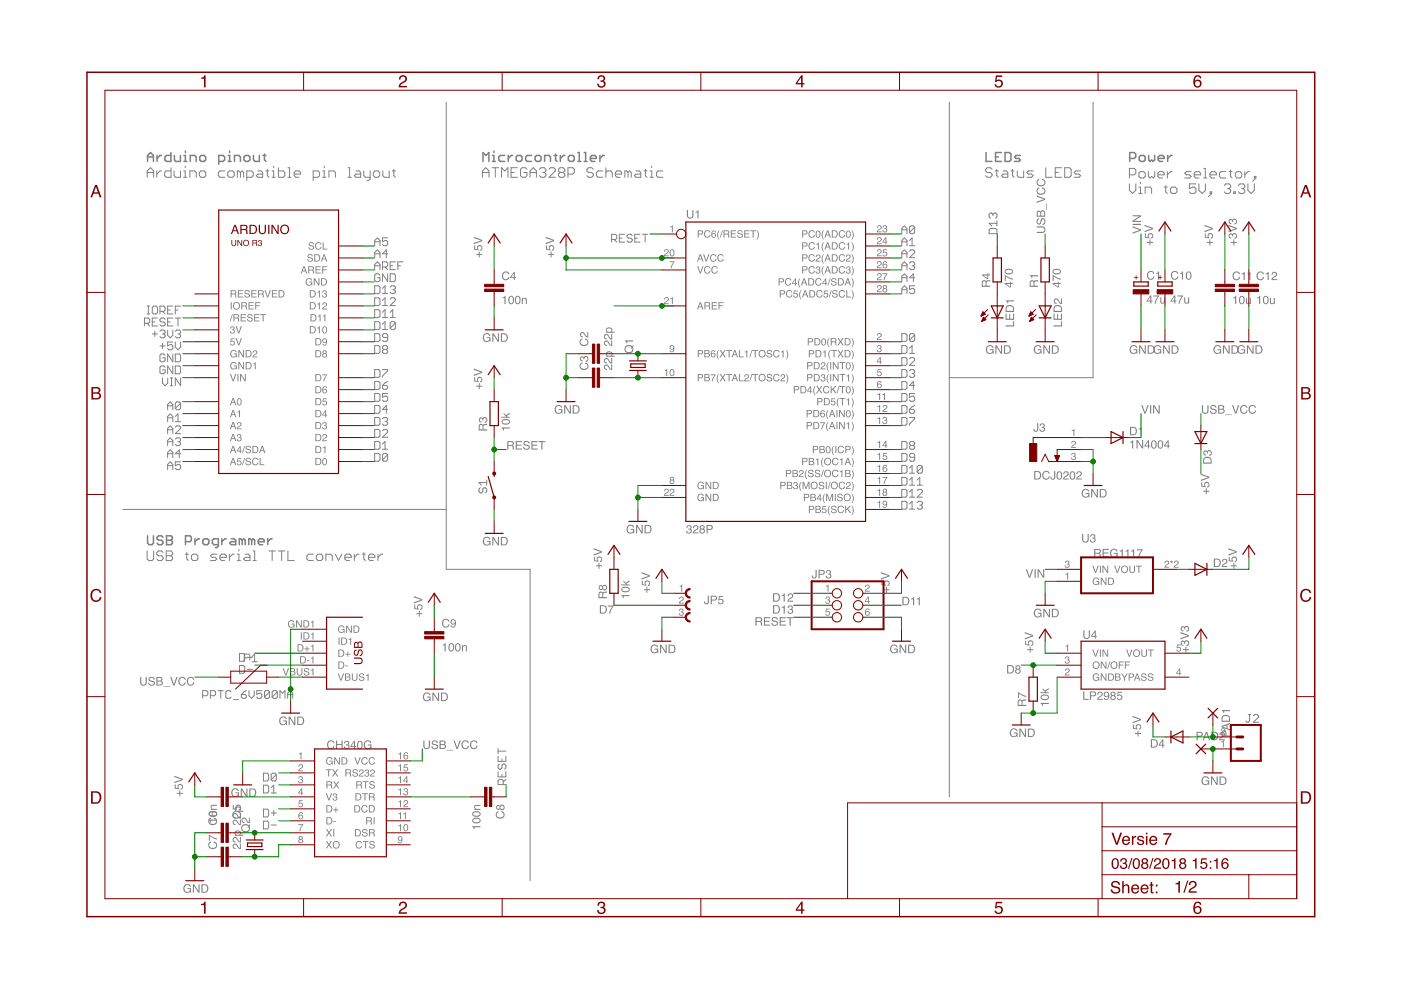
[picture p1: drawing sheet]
<svg xmlns="http://www.w3.org/2000/svg" width="297mm" height="210mm" viewBox="0 0 297 210" stroke-linecap="round" stroke-linejoin="round" font-family="sans-serif">
<g fill="none" stroke="#808080" stroke-width=".32">
<path d="M31.3 34.2v-1.2l.6-.7 .6 .7v1.2M31.3 33.3h1.2M33.3 33v1.2M34.2 33h-.3l-.6 .6M36.2 32.3v1.9h-.9l-.3-.3v-.6l.3-.3h.9M37 33v.9l.3 .3h.9v-1.2M39 33h.3v1.2M39 34.2h.6M39.3 32v.3M40.3 34.2v-1.2h1l.3 .3v.9M42.7 33h.6l.3 .3v.6l-.3 .3h-.6l-.3-.3v-.6zM46.4 34.2h.9l.3-.3v-.6l-.3-.3h-.9v1.8"/>
<path d="M48.4 33h.3v1.2M48.4 34.2h.6M48.7 32v.3M49.7 34.2v-1.2h1l.3 .3v.9M52 33h.7l.3 .3v.6l-.3 .3h-.7l-.3-.3v-.6zM53.7 33v.9l.4 .3h.9v-1.2M55.8 33h.6M56.1 32.7v1.2l.3 .3M102.4 34.2v-1.9l.6 .7 .7-.7v1.9M104.4 33h.3v1.2M104.4 34.2h.6M104.7 32v.3"/>
<path d="M107 33h-.9l-.4 .3v.6l.4 .3h.9M107.8 33v1.2M108.7 33h-.3l-.6 .6M109.7 33h.7l.3 .3v.6l-.3 .3h-.7l-.3-.3v-.6zM112.7 33h-.9l-.4 .3v.6l.4 .3h.9M113.8 33h.6l.3 .3v.6l-.3 .3h-.6l-.3-.3v-.6zM115.5 34.2v-1.2h.9l.3 .3v.9M117.5 33h.6M117.8 32.7v1.2l.3 .3M118.8 33v1.2M119.8 33h-.4l-.6 .6M120.8 33h.6l.4 .3v.6l-.4 .3h-.6l-.3-.3v-.6z"/>
<path d="M122.5 34.2h.6M122.5 32.3h.3v1.9M123.8 34.2h.7M123.8 32.3h.4v1.9M125.2 33.6h1.2v-.3l-.3-.3h-.6l-.3 .3v.6l.3 .3h.6M127.2 33v1.2M128.1 33h-.3l-.6 .6M209.1 32.3v1.9h1.2M211.1 33.3h.6M212.3 32.3h-1.2v1.9h1.2M213.1 32.3h.9l.3 .4v1.2l-.3 .3h-.9zM216.3 33h-.9l-.3 .3 .3 .3h.6l.3 .3-.3 .3h-.9"/>
<path d="M239.5 33.6h1l.3-.3v-.6l-.3-.4h-1v1.9M241.9 33h.6l.3 .3v.6l-.3 .3h-.6l-.4-.3v-.6zM243.5 33v.9l.4 .3 .3-.3 .3 .3 .3-.3v-.9M245.6 33.6h1.2v-.3l-.3-.3h-.6l-.3 .3v.6l.3 .3h.6M247.6 33v1.2M248.5 33h-.3l-.6 .6M31.3 113.6v1.6l.3 .3h.6l.3-.3v-1.6M34.5 113.9l-.3-.3h-.6l-.3 .3v.3l.3 .3h.6l.3 .4v.3l-.3 .3h-.6l-.3-.3M35.3 113.6h1l.3 .3v.3l-.3 .3 .3 .4v.3l-.3 .3h-1zM35.3 114.5h1M39.3 114.9h1l.3-.4v-.6l-.3-.3h-1v1.9M41.3 114.2v1.3"/>
<path d="M42.3 114.2h-.3l-.7 .7M43 114.5l.3-.3h.7l.3 .3v.7l-.3 .3h-.7l-.3-.3zM46.3 115.5h-1l-.3-.3v-.7l.3-.3h1v1.6l-.3 .3h-.3M47 114.2v1.3M48 114.2h-.3l-.7 .7M49 114.2h.7l.3 .3v1h-1l-.3-.3 .3-.3h1M51.4 114.5l-.4-.3h-.3v1.3M51.4 114.5v1M51.4 114.5l.3-.3 .3 .3v1M53.4 114.5l-.4-.3h-.3v1.3M53.4 114.5v1M53.4 114.5l.3-.3 .3 .3v1"/>
<path d="M54.8 114.9h1.2v-.4l-.3-.3h-.6l-.3 .3v.7l.3 .3h.6M56.8 114.2v1.3M57.7 114.2h-.3l-.6 .7"/>
</g>
<g fill="none" stroke="#808080" stroke-width=".21">
<path d="M31.2 37.6v-1.4l.7-.6 .7 .6v1.4M31.2 36.6h1.4M33.2 36.2v1.4M34.2 36.2h-.3l-.7 .7M36.3 35.6v2h-1.1l-.3-.3v-.7l.3-.4h1.1M36.9 36.2v1.1l.4 .3h1v-1.4M38.9 36.2h.4v1.4M38.9 37.6h.7M39.3 35.2v.4M40.3 37.6v-1.4h1l.3 .4v1M42.6 36.2h.7l.3 .4v.7l-.3 .3h-.7l-.3-.3v-.7zM47.6 36.2h-1l-.3 .4v.7l.3 .3h1"/>
<path d="M48.6 36.2h.7l.4 .4v.7l-.4 .3h-.7l-.3-.3v-.7zM51 36.6l-.3-.4h-.4v1.4M51 36.6v1M51 36.6l.3-.4 .4 .4v1M52.3 37.6h1l.4-.3v-.7l-.4-.4h-1v2.1M54.7 36.2h.7l.3 .4v1h-1l-.4-.3 .4-.4h1M56.3 36.2h.7M56.7 35.9v1.4l.3 .3M57.7 36.2h.3v1.4M57.7 37.6h.7M58 35.2v.4M59 35.6v2h1l.4-.3v-.7l-.4-.4h-1"/>
<path d="M61 37.6h.7M61 35.6h.4v2M62.4 36.9h1.3v-.3l-.3-.4h-.7l-.3 .4v.7l.3 .3h.7M66.4 37.6h1l.4-.3v-.7l-.4-.4h-1v2.1M68.4 36.2h.3v1.4M68.4 37.6h.7M68.7 35.2v.4M69.7 37.6v-1.4h1.1l.3 .4v1M73.8 37.6h.7M73.8 35.6h.3v2M75.5 36.2h.6l.4 .4v1h-1l-.4-.3 .4-.4h1M77.1 36.2v1.1l.4 .3h1"/>
<path d="M78.5 36.2v1.7l-.4 .4h-.3M79.5 36.2h.7l.3 .4v.7l-.3 .3h-.7l-.4-.3v-.7zM81.2 36.2v1.1l.3 .3h1v-1.4M83.2 36.2h.6M83.5 35.9v1.4l.3 .3M94.6 21.7v99h17.8v66M102.3 36.6h1.4M102.3 37.6v-1.4l.7-.6 .7 .6v1.4M104.3 35.6h1.4M105 35.6v2M106.3 37.6v-2l.7 .6 .7-.6v2M108.4 36.6h.6"/>
<path d="M109.7 35.6h-1.3v2h1.3M111.7 35.9l-.3-.3h-.7l-.3 .3v1.4l.3 .3h.7l.3-.3v-.7h-.7M112.4 36.6h1.3M112.4 37.6v-1.4l.7-.6 .6 .6v1.4M114.4 35.9l.3-.3h.7l.3 .3v.3l-.3 .4M115.1 36.6h.3M115.4 36.6l.3 .3v.4l-.3 .3h-.7l-.3-.3M116.4 35.9l.3-.3h.7l.4 .3v.3l-1.4 1.4h1.4M118.7 36.6h.7M118.7 36.6l-.3 .3v.4l.3 .3h.7l.4-.3v-.4l-.4-.3M118.7 36.6l-.3-.4v-.3l.3-.3h.7l.4 .3v.3l-.4 .4M120.4 36.9h1l.4-.3v-.7l-.4-.3h-1v2"/>
<path d="M125.8 35.9l-.3-.3h-.7l-.4 .3v.3l.4 .4h.7l.3 .3v.4l-.3 .3h-.7l-.4-.3M127.8 36.2h-1l-.4 .4v.7l.4 .3h1M128.5 36.6l.3-.4h.7l.3 .4v1M128.5 35.6v2M130.5 36.9h1.3v-.3l-.3-.4h-.7l-.3 .4v.7l.3 .3h.7M133.2 36.6l-.4-.4h-.3v1.4M133.2 36.6v1M133.2 36.6l.3-.4 .3 .4v1M134.8 36.2h.7l.3 .4v1h-1l-.3-.3 .3-.4h1M136.5 36.2h.7M136.8 35.9v1.4l.4 .3M137.8 36.2h.4v1.4"/>
<path d="M137.8 37.6h.7M138.2 35.2v.4M140.5 36.2h-1l-.3 .4v.7l.3 .3h1M201.3 21.7v147.3M210.3 35.9l-.3-.3h-.7l-.3 .3v.3l.3 .4h.7l.3 .3v.4l-.3 .3h-.7l-.3-.3M211 36.2h.7M211.3 35.9v1.4l.4 .3M212.7 36.2h.6l.4 .4v1h-1l-.4-.3 .4-.4h1M214.3 36.2h.7M214.7 35.9v1.4l.3 .3M215.7 36.2v1.1l.3 .3h1v-1.4M219.1 36.2h-1.1l-.3 .4 .3 .3h.7l.4 .4-.4 .3h-1"/>
<path d="M221.7 35.6v2h1.4M223.7 36.6h.7M225.1 35.6h-1.4v2h1.4M225.7 35.6h1.1l.3 .3v1.4l-.3 .3h-1.1zM229.1 36.2h-1l-.3 .4 .3 .3h.7l.3 .4-.3 .3h-1M231.8 21.7v58.4h-30.5M239.5 37.1h1l.3-.4v-.7l-.3-.3h-1v2M239.5 39v1.3l.6 .7 .7-.7v-1.3M241.5 36.7l.3-.3h.7l.3 .3v.7l-.3 .3h-.7l-.3-.3zM241.5 39.7h.3v1.3M241.8 38.7v.3M243.5 36.4v1l.3 .3 .4-.3 .3 .3 .3-.3v-1"/>
<path d="M245.5 37.1h1.3v-.4l-.3-.3h-.7l-.3 .3v.7l.3 .3h.7M246.8 39.7h.7M247.2 39.3v1.4l.3 .3M247.5 36.4v1.3M248.5 39.7h.7l.3 .3v.7l-.3 .3h-.7l-.3-.3v-.7zM248.5 36.4h-.3l-.7 .7M252.5 36.4h-1l-.3 .3 .3 .4h.7l.3 .3-.3 .3h-1M253.2 37.1h1.4v-.4l-.4-.3h-.7l-.3 .3v.7l.3 .3h.7M253.6 39h-1.4v1l.7-.3h.3l.4 .3v.7l-.4 .3h-.7l-.3-.3M254.2 39v1.3l.7 .7 .7-.7v-1.3M255.2 35.7h.3v2M255.2 37.7h.7"/>
<path d="M256.5 37.1h1.4v-.4l-.3-.3h-.7l-.4 .3v.7l.4 .3h.7M259.6 39.3l.3-.3h.7l.3 .3v.4l-.3 .3M259.9 36.4h-1l-.3 .3v.7l.3 .3h1M260.6 36.4h.6M260.9 36v1.4l.3 .3M261.9 36.7l.4-.3h.6l.4 .3v.7l-.4 .3h-.6l-.4-.3zM262.6 39.3l.3-.3h.7l.3 .3v.4l-.3 .3M263.9 36.4v1.3M264.6 39v1.3l.7 .7 .6-.7v-1.3M264.9 36.4h-.3l-.7 .7M265.9 37.4h.4v.3h-.4zM266.3 37.7l-.7 .7"/>
<path d="M241.5 41h.6M242.8 41v-1.3h1l.4 .3v1M256.6 40.7h.3v.3h-.3zM256.9 41l-.7 .7M260.2 40h.4M260.6 40l.3 .3v.4l-.3 .3h-.7l-.3-.3M261.6 40.7h.3v.3h-.3zM263.2 40h.4M263.6 40l.3 .3v.4l-.3 .3h-.7l-.3-.3M26.1 108h68.5M31.2 116.8v1.7l.4 .4h.6l.4-.4v-1.7M34.6 117.2l-.4-.4h-.6l-.4 .4v.3l.4 .3h.6l.4 .4v.3l-.4 .4h-.6l-.4-.4"/>
<path d="M35.2 116.8h1.1l.3 .4v.3l-.3 .3 .3 .4v.3l-.3 .4h-1.1zM35.2 117.8h1.1M39.3 117.5h.6M39.6 117.2v1.3l.3 .4M40.6 117.8l.3-.3h.7l.4 .3v.7l-.4 .4h-.7l-.3-.4zM46 117.5h-1l-.4 .3 .4 .4h.6l.4 .3-.4 .4h-1M46.6 118.2h1.4v-.4l-.4-.3h-.6l-.4 .3v.7l.4 .4h.6M48.6 117.5v1.4M49.7 117.5h-.4l-.7 .7M50.3 118.9h.7M50.3 117.5h.4v1.4M50.7 116.5v.3"/>
<path d="M52 117.5h.7l.3 .3v1.1h-1l-.4-.4 .4-.3h1M53.7 118.9h.6M53.7 116.8h.3v2.1M57 116.8h1.4M57.7 116.8v2.1M59 116.8h1.4M59.7 116.8v2.1M61 116.8v2.1h1.4M66.4 117.5h-1l-.3 .3v.7l.3 .4h1M67.1 117.8l.3-.3h.7l.3 .3v.7l-.3 .4h-.7l-.3-.4zM69.1 118.9v-1.4h1l.3 .3v1.1M71.1 117.5l.7 1.4 .7-1.4"/>
<path d="M73.1 118.2h1.4v-.4l-.4-.3h-.7l-.3 .3v.7l.3 .4h.7M75.1 117.5v1.4M76.1 117.5h-.3l-.7 .7M76.8 117.5h.7M77.1 117.2v1.3l.4 .4M78.1 118.2h1.4v-.4l-.4-.3h-.6l-.4 .3v.7l.4 .4h.6M80.1 117.5v1.4M81.2 117.5h-.4l-.7 .7"/>
</g>
<g fill="#808080">
<path d="M145.7 111.5a.5 .5 0 0 1 .7-.1 .5 .5 0 0 1 0 .8 .58 .58 0 0 1-.1 1 .58 .58 0 0 1-.8-.6h.2a.35 .35 0 0 0 .5 .3 .35 .35 0 0 0 0-.6h-.2v-.2a.29 .29 0 0 0 .4-.2 .29 .29 0 0 0-.3-.4l-.3 .2-.1 .2h-.2zM147.1 111.5a.6 .6 0 0 1 1 .2 .6 .6 0 0 1-.6 .8l-.4 .4h1v.2h-1.2a1.47 1.47 0 0 1 .9-1.1 .35 .35 0 0 0-.3-.5 .35 .35 0 0 0-.4 .5h-.2zM148.6 111.8a.3 .3 0 0 0 .6 0 .3 .3 0 0 0-.6 0zM148.5 112.6a.35 .35 0 0 0 .7 0 .35 .35 0 0 0-.7 0zM148.5 111.5a.5 .5 0 0 1 .7-.1 .5 .5 0 0 1 0 .8 .54 .54 0 0 1 .1 .8 .54 .54 0 0 1-.8 0 .54 .54 0 0 1 .1-.8l-.3-.4zM149.8 111.3h.8a.52 .52 0 0 1 .5 .5 .52 .52 0 0 1-.5 .5h-.6v.8h-.2zM150 111.5v.6h.5a.31 .31 0 0 0 .4-.3 .31 .31 0 0 0-.4-.3z"/>
<path d="M128.2 72.3a.8 .8 0 0 1 1.2 .7l.2 .2v-1h.2v1.2a1.47 1.47 0 0 1-1.1-.9 .35 .35 0 0 0-.5 .3 .35 .35 0 0 0 .5 .3v.3a.6 .6 0 0 1-.6-.4 .6 .6 0 0 1 .1-.7zM128.2 70.9a.8 .8 0 0 1 1.2 .7l.2 .2v-1h.2v1.2a1.47 1.47 0 0 1-1.1-.9 .35 .35 0 0 0-.5 .3 .35 .35 0 0 0 .5 .3v.3a.6 .6 0 0 1-.6-.4 .6 .6 0 0 1 .1-.7zM128.7 69.8a.46 .46 0 0 0 .4 .5 .46 .46 0 0 0 .5-.5l-.5-.2zM128.6 69.6a.66 .66 0 0 1 .9-.2 .66 .66 0 0 1 .2 .9h.6v.3h-1.8v-.3h.2l-.2-.4z"/>
<path d="M128.2 77.4a.8 .8 0 0 1 1.2 .7l.2 .1v-.9h.2v1.2a1.47 1.47 0 0 1-1.1-1 .35 .35 0 0 0-.5 .4 .35 .35 0 0 0 .5 .3v.2a.6 .6 0 0 1-.6-.3 .6 .6 0 0 1 .1-.7zM128.2 76a.8 .8 0 0 1 1.2 .7l.2 .1v-.9h.2v1.2a1.47 1.47 0 0 1-1.1-.9 .35 .35 0 0 0-.5 .3 .35 .35 0 0 0 .5 .3v.2a.6 .6 0 0 1-.6-.3 .6 .6 0 0 1 .1-.7zM128.7 74.9a.46 .46 0 0 0 .4 .5 .46 .46 0 0 0 .5-.5l-.5-.2zM128.6 74.6a.66 .66 0 0 1 .9-.1 .66 .66 0 0 1 .2 .8l.6 .1v.2h-1.8v-.2h.2l-.2-.4z"/>
<path d="M117.8 86.1a.8 .8 0 0 1 1.4 .4h-.2a.65 .65 0 0 0-1-.3 .65 .65 0 0 0-.1 1 .57 .57 0 0 0 .7 .3 .57 .57 0 0 0 .4-.6h-.6v-.2h.8v1h-.1l-.1-.2a.88 .88 0 0 1-1.2 0 .88 .88 0 0 1-.1-1.2zM119.6 85.9h.3l.9 1.5v-1.5h.2v1.8h-.2l-1-1.5v1.5h-.2zM121.7 86.1v1.4h.4a.7 .7 0 0 0 .6-.7 .7 .7 0 0 0-.6-.7zM121.4 85.9h.8a.91 .91 0 0 1 .7 .9 .91 .91 0 0 1-.8 .9h-.7z"/>
<path d="M133.1 111.5a.8 .8 0 0 1 1.3 .3h-.2a.65 .65 0 0 0-.9-.2 .65 .65 0 0 0-.2 1 .57 .57 0 0 0 .7 .3 .57 .57 0 0 0 .4-.6h-.5v-.2h.8v1h-.2v-.2a.88 .88 0 0 1-1.3 0 .88 .88 0 0 1-.1-1.2zM134.8 111.3h.3l.9 1.5v-1.5h.3v1.8h-.3l-.9-1.5v1.5h-.3zM136.9 111.5v1.4h.4a.7 .7 0 0 0 .6-.7 .7 .7 0 0 0-.6-.7zM136.7 111.3h.7a.91 .91 0 0 1 .7 .9 .91 .91 0 0 1-.7 .9h-.7z"/>
<path d="M106.5 63.1l.7-.4v1.8h-.2v-1.3h-.5zM108 62.9a.63 .63 0 0 1 .7-.1 .63 .63 0 0 1 .3 .8 .65 .65 0 0 1-.6 .9 .65 .65 0 0 1-.6-.9zM108.2 63a.96 .96 0 0 0 .2 1.3 .85 .85 0 0 0 0-1.4zM109.4 62.9a.63 .63 0 0 1 .7-.1 .63 .63 0 0 1 .3 .8 .65 .65 0 0 1-.6 .9 .65 .65 0 0 1-.6-.9zM109.6 63a.96 .96 0 0 0 .2 1.3 .85 .85 0 0 0 0-1.4zM110.6 63.2h.2v.1a.46 .46 0 0 1 .6-.1 .46 .46 0 0 1 .3 .4v.9h-.2v-.9a.32 .32 0 0 0-.4-.3 .32 .32 0 0 0-.2 .5v.7h-.3z"/>
<path d="M243.9 63l-.6 .7h.6zM243.9 62.6h.2v1.1h.3v.2h-.3v.5h-.2v-.5h-.8v-.2zM244.5 62.6h1.3l-.8 1.8h-.2l.1-.5 .6-1h-1zM246 63.1h.2v.9l.3 .2 .3-.2v-.9h.2v1.3h-.2v-.2a.45 .45 0 0 1-.5 .2 .45 .45 0 0 1-.3-.5z"/>
<path d="M102.6 70.9a.8 .8 0 0 1 1.4 .3h-.3a.65 .65 0 0 0-.9-.2 .65 .65 0 0 0-.1 1 .57 .57 0 0 0 .6 .3 .57 .57 0 0 0 .5-.6h-.6v-.2h.8v1h-.2v-.3a.88 .88 0 0 1-1.2 .1 .88 .88 0 0 1-.1-1.2zM104.4 70.7h.3l.9 1.4v-1.4h.2v1.8h-.3l-.9-1.5v1.5h-.2zM106.4 70.9v1.4h.5a.7 .7 0 0 0 .5-.7 .7 .7 0 0 0-.5-.7zM106.2 70.7h.7a.91 .91 0 0 1 .8 .9 .91 .91 0 0 1-.8 .9h-.7z"/>
<path d="M116.2 53.8h.5v-.5h.2v.5h.6v.2h-.6v.6h-.2v-.6h-.5zM115.8 52h.2v.8l.5 .1a.61 .61 0 0 1 .2-.9 .61 .61 0 0 1 .9 .4 .61 .61 0 0 1-.6 .7v-.2a.38 .38 0 0 0 .2-.5 .38 .38 0 0 0-.6-.1 .38 .38 0 0 0 .1 .6v.2l-.9-.1zM115.7 50.2l1.8 .7v.2l-1.8 .7v-.3l1.5-.5-1.5-.5z"/>
<path d="M101 53.8h.5v-.5h.2v.5h.5v.2h-.5v.6h-.2v-.6h-.5zM100.5 52h.2v.8l.5 .1a.61 .61 0 0 1 .3-.9 .61 .61 0 0 1 .8 .4 .61 .61 0 0 1-.5 .7v-.2a.38 .38 0 0 0 .2-.5 .38 .38 0 0 0-.6-.1 .38 .38 0 0 0 .1 .6v.2l-1-.1zM100.4 50.2l1.8 .7v.2l-1.8 .7v-.3l1.6-.5-1.6-.5z"/>
<path d="M59.4 152.1a.8 .8 0 0 1 1.4 .4h-.2a.65 .65 0 0 0-1-.3 .65 .65 0 0 0-.1 1 .57 .57 0 0 0 .7 .4 .57 .57 0 0 0 .4-.6h-.6v-.2h.8v.9h-.1l-.1-.2a.88 .88 0 0 1-1.2 0 .88 .88 0 0 1-.1-1.2zM61.2 151.9h.3l.9 1.5v-1.5h.2v1.8h-.2l-1-1.4v1.4h-.2zM63.3 152.1v1.4h.4a.7 .7 0 0 0 .6-.7 .7 .7 0 0 0-.6-.7zM63 151.9h.7a.91 .91 0 0 1 .8 .9 .91 .91 0 0 1-.8 .9h-.7z"/>
<path d="M49.5 173.9a.8 .8 0 0 1 1.1 .7l.3 .1v-.9h.2v1.2a1.47 1.47 0 0 1-1.1-1 .35 .35 0 0 0-.5 .4 .35 .35 0 0 0 .4 .3v.2a.6 .6 0 0 1-.5-.3 .6 .6 0 0 1 .1-.7zM49.5 172.5a.8 .8 0 0 1 1.1 .7l.3 .1v-.9h.2v1.2a1.47 1.47 0 0 1-1.1-1 .35 .35 0 0 0-.5 .4 .35 .35 0 0 0 .4 .3v.2a.6 .6 0 0 1-.5-.3 .6 .6 0 0 1 .1-.7zM50 171.4a.46 .46 0 0 0 .4 .5 .46 .46 0 0 0 .5-.5l-.5-.2zM49.9 171.1a.66 .66 0 0 1 .9-.1 .66 .66 0 0 1 .2 .8l.6 .1v.2h-1.8v-.2h.1l-.2-.4z"/>
<path d="M49.5 179a.8 .8 0 0 1 1.1 .7l.3 .1v-.9h.2v1.2a1.47 1.47 0 0 1-1.1-1 .35 .35 0 0 0-.5 .3 .35 .35 0 0 0 .4 .4v.2a.6 .6 0 0 1-.5-.3 .6 .6 0 0 1 .1-.7zM49.5 177.6a.8 .8 0 0 1 1.1 .7l.3 .1v-.9h.2v1.2a1.47 1.47 0 0 1-1.1-1 .35 .35 0 0 0-.5 .3 .35 .35 0 0 0 .4 .4v.2a.6 .6 0 0 1-.5-.3 .6 .6 0 0 1 .1-.7zM50 176.5a.46 .46 0 0 0 .4 .5 .46 .46 0 0 0 .5-.5l-.5-.2zM49.9 176.2a.66 .66 0 0 1 .9-.1 .66 .66 0 0 1 .2 .8l.6 .1v.2h-1.8v-.2h.1l-.2-.4z"/>
<path d="M39.1 187.7a.8 .8 0 0 1 1.4 .3h-.3a.65 .65 0 0 0-.9-.2 .65 .65 0 0 0-.1 1 .57 .57 0 0 0 .6 .3 .57 .57 0 0 0 .5-.6h-.6v-.2h.8v1h-.1l-.1-.3a.88 .88 0 0 1-1.2 .1 .88 .88 0 0 1-.1-1.2zM40.9 187.5h.3l.9 1.4v-1.4h.2v1.8h-.3l-.9-1.5v1.5h-.2zM42.9 187.7v1.4h.5a.7 .7 0 0 0 .5-.7 .7 .7 0 0 0-.5-.7zM42.7 187.5h.7a.91 .91 0 0 1 .8 .9 .91 .91 0 0 1-.8 .9h-.7z"/>
<path d="M49.3 167.4a.8 .8 0 0 1 1.3 .3h-.2a.65 .65 0 0 0-.9-.2 .65 .65 0 0 0-.2 1 .57 .57 0 0 0 .7 .3 .57 .57 0 0 0 .4-.6h-.5v-.2h.8v1h-.2v-.3a.88 .88 0 0 1-1.3 .1 .88 .88 0 0 1-.1-1.2zM51 167.2h.3l.9 1.4v-1.4h.3v1.8h-.3l-.9-1.5v1.5h-.3zM53.1 167.4v1.4h.4a.7 .7 0 0 0 .6-.7 .7 .7 0 0 0-.6-.7zM52.9 167.2h.7a.91 .91 0 0 1 .7 .9 .91 .91 0 0 1-.7 .9h-.7z"/>
<path d="M100.1 175.2h1.8v.2h-1.3v.4h-.1zM100.2 173.6a1.06 1.06 0 0 1 1.7 .4 .97 .97 0 0 1-.9 .6 .97 .97 0 0 1-.9-.6zM100.4 173.8a.68 .68 0 0 0 1.1 .5l.2-.2a.66 .66 0 0 0-1.1-.5zM100.2 172.2a1.06 1.06 0 0 1 1.7 .4 .97 .97 0 0 1-.9 .6 .97 .97 0 0 1-.9-.6zM100.4 172.4a.68 .68 0 0 0 1.1 .5l.2-.2a.66 .66 0 0 0-1.1-.4zM100.6 170.8l1.3-.1v.2h-.9a.32 .32 0 0 0-.3 .4 .32 .32 0 0 0 .5 .2h.7v.2h-1.3v-.2h.1l-.2-.3z"/>
<path d="M93.8 136.7l.7-.3v1.7h-.2v-1.2h-.5zM95.3 136.5a.63 .63 0 0 1 .7 0 .63 .63 0 0 1 .3 .7 .65 .65 0 0 1-.6 1 .65 .65 0 0 1-.6-.9zM95.5 136.6a.96 .96 0 0 0 .2 1.4 .85 .85 0 0 0 0-1.4zM96.7 136.5a.63 .63 0 0 1 .7 0 .63 .63 0 0 1 .3 .7 .65 .65 0 0 1-.6 1 .65 .65 0 0 1-.6-.9zM96.9 136.6a.96 .96 0 0 0 .2 1.4 .85 .85 0 0 0 0-1.4zM97.9 136.8h.2v.2a.46 .46 0 0 1 .6-.2 .46 .46 0 0 1 .3 .5v.8h-.2v-.8a.32 .32 0 0 0-.4-.3 .32 .32 0 0 0-.2 .4v.7h-.3z"/>
<path d="M89.9 147.1a.8 .8 0 0 1 1.4 .3h-.3a.65 .65 0 0 0-.9-.2 .65 .65 0 0 0-.1 .9 .57 .57 0 0 0 .6 .4 .57 .57 0 0 0 .5-.6h-.6v-.2h.8v.9h-.2v-.2a.88 .88 0 0 1-1.2 .1 .88 .88 0 0 1-.1-1.2zM91.7 146.9h.3l.9 1.4v-1.4h.2v1.7h-.3l-.9-1.4v1.4h-.2zM93.7 147.1v1.3h.5a.7 .7 0 0 0 .5-.7 .7 .7 0 0 0-.5-.6zM93.5 146.9h.7a.91 .91 0 0 1 .8 .8 .91 .91 0 0 1-.8 .9h-.7z"/>
<path d="M88.3 130h.5v-.5h.2v.5h.5v.2h-.5v.6h-.2v-.6h-.5zM87.8 128.2h.2v.8h.5a.61 .61 0 0 1 .3-.8 .61 .61 0 0 1 .8 .4 .61 .61 0 0 1-.5 .7v-.2a.38 .38 0 0 0 .2-.6 .38 .38 0 0 0-.6 0 .38 .38 0 0 0 .1 .6v.2l-1-.2zM87.8 126.4l1.7 .6v.3l-1.7 .7v-.3l1.5-.5-1.5-.5z"/>
<path d="M213.3 60.2l.8 .6v-.6zM213 60h1.1v-.3h.2v.3h.4v.2h-.4v.8h-.2l-1.1-.8zM213 58.3l1.7 .8v.2l-.7-.2-.8-.5v1h-.2zM213.1 57.2a1.06 1.06 0 0 1 1.7 .4 .97 .97 0 0 1-.9 .6 .97 .97 0 0 1-.9-.6zM213.2 57.4a.68 .68 0 0 0 1.1 .5l.3-.2a.66 .66 0 0 0-1.1-.5z"/>
<path d="M209.3 73.4a.8 .8 0 0 1 1.3 .4h-.2a.65 .65 0 0 0-1-.3 .65 .65 0 0 0-.1 1 .57 .57 0 0 0 .7 .3 .57 .57 0 0 0 .4-.6h-.5v-.2h.8v1h-.2l-.1-.2a.88 .88 0 0 1-1.2 0 .88 .88 0 0 1-.1-1.2zM211 73.2h.3l.9 1.5v-1.5h.3v1.8h-.3l-.9-1.4v1.4h-.3zM213.1 73.4v1.4h.4a.7 .7 0 0 0 .6-.7 .7 .7 0 0 0-.6-.7zM212.9 73.2h.7a.91 .91 0 0 1 .7 .9 .91 .91 0 0 1-.7 .9h-.7z"/>
<path d="M223.5 60.2l.8 .6v-.6zM223.2 60h1.1v-.3h.2v.3h.4v.2h-.4v.8h-.2l-1.1-.8zM223.2 58.3l1.7 .8v.2l-.7-.2-.8-.5v1h-.2zM223.3 57.2a1.06 1.06 0 0 1 1.6 .4 .97 .97 0 0 1-.8 .6 .97 .97 0 0 1-.9-.6zM223.4 57.4a.68 .68 0 0 0 1.1 .5l.2-.2a.66 .66 0 0 0-1-.5z"/>
<path d="M219.4 73.4a.8 .8 0 0 1 1.4 .4h-.3a.65 .65 0 0 0-.9-.3 .65 .65 0 0 0-.1 1 .57 .57 0 0 0 .6 .3 .57 .57 0 0 0 .5-.6h-.6v-.2h.8v1h-.1l-.1-.2a.88 .88 0 0 1-1.2 0 .88 .88 0 0 1-.1-1.2zM221.2 73.2h.3l.9 1.5v-1.5h.2v1.8h-.3l-.9-1.4v1.4h-.2zM223.3 73.4v1.4h.4a.7 .7 0 0 0 .5-.7 .7 .7 0 0 0-.5-.7zM223 73.2h.7a.91 .91 0 0 1 .8 .9 .91 .91 0 0 1-.8 .9h-.7z"/>
<path d="M106.3 90.6h1.8v.3h-1.3v.4h-.1zM106.5 89.1a1.06 1.06 0 0 1 1.6 .3 .97 .97 0 0 1-.9 .6 .97 .97 0 0 1-.9-.6zM106.6 89.3a.68 .68 0 0 0 1.1 .4l.2-.1a.66 .66 0 0 0-1-.5zM106.8 87.5l.5 .5 .8-.5v.3l-.7 .4 .2 .2h.5v.2h-1.8v-.2h1l-.5-.6z"/>
<path d="M101 81.8h.5v-.6h.2v.6h.5v.2h-.5v.5h-.2v-.5h-.5zM100.5 80h.2v.7l.5 .1a.61 .61 0 0 1 .3-.9 .61 .61 0 0 1 .8 .4 .61 .61 0 0 1-.5 .8v-.2a.38 .38 0 0 0 .2-.6 .38 .38 0 0 0-.6-.1 .38 .38 0 0 0 .1 .6v.2l-1-.1zM100.4 78.1l1.8 .7v.3l-1.8 .6v-.3l1.6-.5-1.6-.5z"/>
<path d="M102.6 114a.8 .8 0 0 1 1.4 .4h-.3a.65 .65 0 0 0-.9-.2 .65 .65 0 0 0-.1 .9 .57 .57 0 0 0 .6 .4 .57 .57 0 0 0 .5-.6h-.6v-.2h.8v.9h-.2v-.2a.88 .88 0 0 1-1.2 .1 .88 .88 0 0 1-.1-1.3zM104.4 113.8h.3l.9 1.5v-1.5h.2v1.8h-.3l-.9-1.4v1.4h-.2zM106.4 114v1.4h.5a.7 .7 0 0 0 .5-.7 .7 .7 0 0 0-.5-.7zM106.2 113.8h.7a.91 .91 0 0 1 .8 .9 .91 .91 0 0 1-.8 .9h-.7z"/>
<path d="M219.5 100.1v1.4h.4a.7 .7 0 0 0 .6-.7 .7 .7 0 0 0-.6-.7zM219.3 99.9h.7a.91 .91 0 0 1 .7 .9 .91 .91 0 0 1-.7 .9h-.7zM221.2 100.1a.78 .78 0 0 1 .8-.3 .78 .78 0 0 1 .5 .6h-.2a.61 .61 0 0 0-.8-.3 .61 .61 0 0 0-.3 .9 .55 .55 0 0 0 .6 .5 .55 .55 0 0 0 .5-.5h.3a.83 .83 0 0 1-1.1 .7 .83 .83 0 0 1-.5-1.2zM223.5 99.9h.2v1.2a.52 .52 0 0 1-.5 .6 .52 .52 0 0 1-.5-.6h.2a.29 .29 0 0 0 .2 .4 .29 .29 0 0 0 .4-.2zM224.2 100.1a.63 .63 0 0 1 .8-.1 .63 .63 0 0 1 .2 .8 .65 .65 0 0 1-.6 .9 .65 .65 0 0 1-.6-.9zM224.4 100.2a.96 .96 0 0 0 .2 1.3 .85 .85 0 0 0 0-1.4zM225.6 100a.6 .6 0 0 1 1 .3 .6 .6 0 0 1-.6 .8l-.4 .4h1v.2h-1.2a1.47 1.47 0 0 1 .9-1.1 .35 .35 0 0 0-.3-.5 .35 .35 0 0 0-.4 .4h-.2zM227 100.1a.63 .63 0 0 1 .7-.1 .63 .63 0 0 1 .3 .8 .65 .65 0 0 1-.6 .9 .65 .65 0 0 1-.6-.9zM227.2 100.2a.96 .96 0 0 0 .2 1.3 .85 .85 0 0 0 0-1.4zM228.4 100a.6 .6 0 0 1 1 .3 .6 .6 0 0 1-.7 .8l-.3 .4h1v.2h-1.2a1.47 1.47 0 0 1 .9-1.1 .35 .35 0 0 0-.3-.5 .35 .35 0 0 0-.4 .4h-.2z"/>
</g>
<g fill="none" stroke="#808080" stroke-width=".21">
<path d="M43 147.5h.8l.3-.2v-.6l-.3-.3h-.8v1.7M44.6 147.5h.8l.3-.2v-.6l-.3-.3h-.8v1.7M46.2 146.4h1.1M46.8 146.4v1.7M49 146.7l-.3-.3h-.5l-.3 .3v1.1l.3 .3h.5l.3-.3M49.5 148.3h1.1M51.2 147.3h.8l.2 .2v.3l-.2 .3h-.6l-.2-.3zM52.2 146.4l-1 .9M52.8 146.4v1.1l.5 .6 .6-.6v-1.1M55.5 146.4h-1.1v.9l.6-.3h.2l.3 .3v.5l-.3 .3h-.5l-.3-.3M57.1 146.7l-.2-.3h-.6l-.2 .3v1.1M57.1 146.7v1.1l-.2 .3h-.6l-.2-.3"/>
<path d="M57.1 146.7l-1 1.1M58.8 146.7l-.3-.3h-.5l-.3 .3v1.1M58.8 146.7v1.1l-.3 .3h-.5l-.3-.3M58.8 146.7l-1.1 1.1M59.4 148.1v-1.7l.5 .6 .5-.6v1.7M61 147.3h1.1M61 148.1v-1.1l.5-.6 .6 .6v1.1"/>
</g>
<g fill="#808080">
<path d="M142 55.4h1l-.6 1.5h-.2v-.3l.6-1h-.8z"/>
<path d="M186.1 78.3h.8v.1h-.7v.5a.52 .52 0 0 1 .7 .2 .52 .52 0 0 1-.3 .7 .52 .52 0 0 1-.7-.5h.2a.33 .33 0 0 0 .5 .2 .33 .33 0 0 0 0-.5 .33 .33 0 0 0-.5 .1h-.1z"/>
<path d="M186.1 73.2a.43 .43 0 0 1 .6 0 .43 .43 0 0 1 0 .7 .5 .5 0 0 1-.1 .8 .5 .5 0 0 1-.7-.5h.2a.3 .3 0 0 0 .4 .3 .3 .3 0 0 0 0-.5h-.2l.1-.2a.25 .25 0 0 0 .3-.2 .25 .25 0 0 0-.3-.3l-.5 .3z"/>
<path d="M186.1 70.7a.52 .52 0 0 1 .8 .3 .52 .52 0 0 1-.5 .6l-.3 .3h.8v.2h-1l.2-.5a.59 .59 0 0 0 .6-.7l-.4-.1-.2 .3h-.2z"/>
<path d="M142.1 48.1l.5-.3v1.5h-.2v-1.1h-.3z"/>
<path d="M63.4 159.8l.5-.3v1.5h-.2v-1.1h-.3z"/>
<path d="M63.4 162.1a.52 .52 0 0 1 .9 .3 .52 .52 0 0 1-.6 .6l-.3 .3h.9v.2h-1.1l.2-.4a.59 .59 0 0 0 .6-.8l-.4-.1-.1 .4h-.2z"/>
<path d="M63.4 164.7a.43 .43 0 0 1 .7-.1 .43 .43 0 0 1-.1 .7 .5 .5 0 0 1-.1 .8 .5 .5 0 0 1-.7-.5h.2a.3 .3 0 0 0 .4 .3 .3 .3 0 0 0 .1-.5h-.3l.1-.2a.25 .25 0 0 0 .3-.2 .25 .25 0 0 0-.3-.3l-.4 .4z"/>
<path d="M63.4 169.7h.8v.2h-.7v.4a.52 .52 0 0 1 .7 .2 .52 .52 0 0 1-.3 .7 .52 .52 0 0 1-.7-.4h.2a.33 .33 0 0 0 .5 .1 .33 .33 0 0 0 .1-.5 .33 .33 0 0 0-.5 .1h-.2z"/>
<path d="M63.2 174.8h1.1l-.6 1.4h-.2v-.3l.6-1h-.9z"/>
<path d="M229.6 103.9a.8 .8 0 0 1 1.3 .3h-.2a.65 .65 0 0 0-.9-.2 .65 .65 0 0 0-.1 1 .57 .57 0 0 0 .6 .3 .57 .57 0 0 0 .5-.6h-.6v-.2h.8v1h-.2v-.3a.88 .88 0 0 1-1.3 .1 .88 .88 0 0 1-.1-1.2zM231.4 103.7h.2l.9 1.4v-1.4h.3v1.8h-.3l-.9-1.5v1.5h-.2zM233.4 103.9v1.4h.4a.7 .7 0 0 0 .6-.7 .7 .7 0 0 0-.6-.7zM233.2 103.7h.7a.91 .91 0 0 1 .7 .9 .91 .91 0 0 1-.7 .9h-.7z"/>
<path d="M232.2 116.6v.6h.6a.31 .31 0 0 0 .4-.3 .31 .31 0 0 0-.4-.3zM232 116.4h.8a.49 .49 0 0 1 .6 .3 .49 .49 0 0 1-.3 .6l.2 .2 .2 .7h-.3l-.1-.7-.3-.1h-.6v.8h-.2zM233.8 116.4h1.3v.2h-1.1v.5h1v.3h-1v.6h1.1v.2h-1.3zM235.6 116.6a.8 .8 0 0 1 1.4 .3h-.3a.65 .65 0 0 0-.9-.2 .65 .65 0 0 0-.1 1 .57 .57 0 0 0 .6 .3 .57 .57 0 0 0 .5-.6h-.6v-.2h.8v1h-.2v-.3a.88 .88 0 0 1-1.2 .1 .88 .88 0 0 1-.1-1.2zM237.4 116.8l.7-.4v1.8h-.3v-1.3h-.4zM238.6 116.8l.7-.4v1.8h-.3v-1.3h-.4zM239.8 116.8l.7-.4v1.8h-.3v-1.3h-.4zM241.1 116.5h1.2l-.7 1.7h-.3l.1-.5 .6-1h-.9z"/>
<path d="M219.4 129.3a.8 .8 0 0 1 1.4 .3h-.3a.65 .65 0 0 0-.9-.2 .65 .65 0 0 0-.1 1 .57 .57 0 0 0 .6 .3 .57 .57 0 0 0 .5-.6h-.6v-.2h.8v1h-.1l-.1-.3a.88 .88 0 0 1-1.2 .1 .88 .88 0 0 1-.1-1.2zM221.2 129.1h.3l.9 1.4v-1.4h.2v1.8h-.3l-.9-1.5v1.5h-.2zM223.3 129.3v1.4h.4a.7 .7 0 0 0 .5-.7 .7 .7 0 0 0-.5-.7zM223 129.1h.7a.91 .91 0 0 1 .8 .9 .91 .91 0 0 1-.8 .9h-.7z"/>
<path d="M261 119.9h.5v-.6h.2v.6h.5v.2h-.5v.5h-.2v-.5h-.5zM260.5 118.1h.2v.7l.5 .1a.61 .61 0 0 1 .3-.9 .61 .61 0 0 1 .8 .4 .61 .61 0 0 1-.5 .8v-.3a.38 .38 0 0 0 .2-.5 .38 .38 0 0 0-.6-.1 .38 .38 0 0 0 .1 .6v.2l-1-.1zM260.4 116.2l1.8 .7v.2l-1.8 .7v-.3l1.6-.5-1.6-.5z"/>
<path d="M249 63l-.6 .7h.6zM249 62.6h.2v1.1h.2v.2h-.2v.5h-.2v-.5h-.8v-.2zM249.6 62.6h1.2l-.7 1.8h-.2l.1-.5 .6-1h-1zM251.1 63.1h.2v.9l.2 .2 .4-.2v-.9h.2v1.3h-.2v-.2a.45 .45 0 0 1-.5 .2 .45 .45 0 0 1-.3-.5z"/>
<path d="M239.7 73.4a.8 .8 0 0 1 1.4 .4h-.2a.65 .65 0 0 0-1-.3 .65 .65 0 0 0-.1 1 .57 .57 0 0 0 .7 .3 .57 .57 0 0 0 .4-.6h-.6v-.2h.8v1h-.1l-.1-.2a.88 .88 0 0 1-1.2 0 .88 .88 0 0 1-.1-1.2zM241.5 73.2h.3l.9 1.5v-1.5h.2v1.8h-.2l-1-1.4v1.4h-.2zM243.6 73.4v1.4h.4a.7 .7 0 0 0 .6-.7 .7 .7 0 0 0-.6-.7zM243.3 73.2h.8a.91 .91 0 0 1 .7 .9 .91 .91 0 0 1-.8 .9h-.7z"/>
<path d="M244.8 73.4a.8 .8 0 0 1 1.4 .4h-.3a.65 .65 0 0 0-.9-.3 .65 .65 0 0 0-.1 1 .57 .57 0 0 0 .6 .3 .57 .57 0 0 0 .5-.6h-.6v-.2h.8v1h-.1l-.1-.2a.88 .88 0 0 1-1.2 0 .88 .88 0 0 1-.1-1.2zM246.6 73.2h.3l.9 1.5v-1.5h.2v1.8h-.3l-.9-1.4v1.4h-.2zM248.6 73.4v1.4h.5a.7 .7 0 0 0 .5-.7 .7 .7 0 0 0-.5-.7zM248.4 73.2h.7a.91 .91 0 0 1 .8 .9 .91 .91 0 0 1-.8 .9h-.7z"/>
<path d="M243.2 51.3h.5v-.5h.2v.5h.6v.2h-.6v.5h-.2v-.5h-.5zM242.7 49.5h.3v.7l.4 .1a.61 .61 0 0 1 .3-.9 .61 .61 0 0 1 .8 .5 .61 .61 0 0 1-.5 .7v-.2a.38 .38 0 0 0 .2-.6 .38 .38 0 0 0-.6 0 .38 .38 0 0 0 .1 .6v.1l-1-.1zM242.7 47.7l1.8 .6v.3l-1.8 .6v-.2l1.5-.5-1.5-.6z"/>
<path d="M217.8 137.6h.5v-.5h.2v.5h.6v.2h-.6v.6h-.2v-.6h-.5zM217.3 135.8h.3v.8l.4 .1a.61 .61 0 0 1 .3-.9 .61 .61 0 0 1 .8 .4 .61 .61 0 0 1-.5 .7v-.2a.38 .38 0 0 0 .2-.5 .38 .38 0 0 0-.6-.1 .38 .38 0 0 0 .1 .6v.2l-1-.1zM217.3 134l1.8 .7v.2l-1.8 .7v-.3l1.5-.5-1.5-.5z"/>
<path d="M220.6 149h1.8v.3h-1.3v.4h-.1zM220.7 147.5a1.06 1.06 0 0 1 1.7 .4 .97 .97 0 0 1-.9 .5 .97 .97 0 0 1-.9-.6zM220.9 147.7a.68 .68 0 0 0 1.1 .5l.2-.2a.66 .66 0 0 0-1.1-.5zM221.1 145.9l.4 .5 .9-.5v.3l-.7 .4 .2 .2h.5v.2h-1.8v-.2h1l-.5-.6z"/>
<path d="M214.3 154.7a.8 .8 0 0 1 1.4 .3h-.2a.65 .65 0 0 0-1-.2 .65 .65 0 0 0-.1 1 .57 .57 0 0 0 .7 .3 .57 .57 0 0 0 .4-.6h-.5v-.2h.7v1h-.1l-.1-.3a.88 .88 0 0 1-1.2 .1 .88 .88 0 0 1-.1-1.2zM216.1 154.5h.3l.9 1.4v-1.4h.2v1.8h-.2l-1-1.5v1.5h-.2zM218.2 154.7v1.4h.4a.7 .7 0 0 0 .6-.7 .7 .7 0 0 0-.6-.7zM217.9 154.5h.8a.91 .91 0 0 1 .7 .9 .91 .91 0 0 1-.7 .9h-.8z"/>
<path d="M250.8 137.6h.5v-.5h.2v.5h.6v.2h-.6v.6h-.2v-.6h-.5zM250.4 136l.4-.2 .3 .2a.58 .58 0 0 1 1 .2 .58 .58 0 0 1-.6 .8v-.3a.35 .35 0 0 0 .4-.5 .35 .35 0 0 0-.6 0v.3h-.2a.29 .29 0 0 0-.2-.4 .29 .29 0 0 0-.4 .3l.2 .3h.2v.2a.58 .58 0 0 1-.5-.3 .58 .58 0 0 1 0-.6zM250.3 134l1.8 .7v.2l-1.8 .7v-.3l1.5-.5-1.5-.5zM250.4 132.9l.4-.1 .3 .2a.58 .58 0 0 1 1 .1 .58 .58 0 0 1-.6 .8v-.2a.35 .35 0 0 0 .4-.5 .35 .35 0 0 0-.6 0v.2h-.2a.29 .29 0 0 0-.2-.4 .29 .29 0 0 0-.4 .3l.2 .3 .2 .1v.2a.58 .58 0 0 1-.5-.4 .58 .58 0 0 1 0-.6z"/>
<path d="M261.5 63.1l.6-.4v1.8h-.2v-1.3h-.4zM262.9 62.9a.63 .63 0 0 1 .8-.1 .63 .63 0 0 1 .2 .8 .65 .65 0 0 1-.6 .9 .65 .65 0 0 1-.6-.9zM263.1 63a.96 .96 0 0 0 .2 1.3 .85 .85 0 0 0 0-1.4zM264.2 63.2h.2v.9l.2 .2 .3-.2 .1-.9h.2v1.3h-.2v-.2a.45 .45 0 0 1-.5 .2 .45 .45 0 0 1-.3-.5z"/>
<path d="M266.5 63.1l.7-.4v1.8h-.3v-1.3h-.4zM268 62.9a.63 .63 0 0 1 .7-.1 .63 .63 0 0 1 .3 .8 .65 .65 0 0 1-.6 .9 .65 .65 0 0 1-.6-.9zM268.2 63a.96 .96 0 0 0 .2 1.3 .85 .85 0 0 0 0-1.4zM269.2 63.2h.3v.9l.2 .2 .3-.2 .1-.9h.2v1.3h-.2v-.2a.45 .45 0 0 1-.5 .2 .45 .45 0 0 1-.4-.5z"/>
<path d="M257.5 73.4a.8 .8 0 0 1 1.4 .4h-.3a.65 .65 0 0 0-.9-.3 .65 .65 0 0 0-.1 1 .57 .57 0 0 0 .6 .3 .57 .57 0 0 0 .5-.6h-.6v-.2h.8v1h-.1l-.1-.2a.88 .88 0 0 1-1.2 0 .88 .88 0 0 1-.1-1.2zM259.3 73.2h.3l.9 1.5v-1.5h.2v1.8h-.3l-.9-1.4v1.4h-.2zM261.3 73.4v1.4h.5a.7 .7 0 0 0 .5-.7 .7 .7 0 0 0-.5-.7zM261.1 73.2h.7a.91 .91 0 0 1 .8 .9 .91 .91 0 0 1-.8 .9h-.7z"/>
<path d="M262.6 73.4a.8 .8 0 0 1 1.4 .4h-.3a.65 .65 0 0 0-.9-.3 .65 .65 0 0 0-.1 1 .57 .57 0 0 0 .6 .3 .57 .57 0 0 0 .5-.6h-.6v-.2h.8v1h-.2v-.2a.88 .88 0 0 1-1.2 0 .88 .88 0 0 1-.1-1.2zM264.4 73.2h.3l.9 1.5v-1.5h.2v1.8h-.3l-.9-1.4v1.4h-.2zM266.4 73.4v1.4h.5a.7 .7 0 0 0 .5-.7 .7 .7 0 0 0-.5-.7zM266.2 73.2h.7a.91 .91 0 0 1 .8 .9 .91 .91 0 0 1-.8 .9h-.7z"/>
<path d="M255.9 51.3h.5v-.5h.2v.5h.6v.2h-.6v.5h-.2v-.5h-.5zM255.4 49.5h.2v.7l.5 .1a.61 .61 0 0 1 .3-.9 .61 .61 0 0 1 .8 .5 .61 .61 0 0 1-.5 .7v-.2a.38 .38 0 0 0 .2-.6 .38 .38 0 0 0-.6 0 .38 .38 0 0 0 .1 .6v.1l-1-.1zM255.4 47.7l1.8 .6v.3l-1.8 .6v-.2l1.5-.5-1.5-.6z"/>
<path d="M261 51.3h.5v-.5h.2v.5h.5v.2h-.5v.5h-.2v-.5h-.5zM260.6 49.6l.3-.1 .4 .2a.58 .58 0 0 1 1 .1 .58 .58 0 0 1-.6 .8v-.2a.35 .35 0 0 0 .4-.5 .35 .35 0 0 0-.7 0v.3l-.2-.1a.29 .29 0 0 0-.2-.4 .29 .29 0 0 0-.3 .3l.1 .3 .3 .1v.2a.58 .58 0 0 1-.6-.3 .58 .58 0 0 1 .1-.7zM260.4 47.7l1.8 .6v.3l-1.8 .6v-.2l1.6-.5-1.6-.6zM260.6 46.6l.3-.2 .4 .2a.58 .58 0 0 1 1 .2 .58 .58 0 0 1-.6 .8v-.3a.35 .35 0 0 0 .4-.5 .35 .35 0 0 0-.7 0v.3h-.2a.29 .29 0 0 0-.2-.4 .29 .29 0 0 0-.3 .3l.1 .3h.3v.2a.58 .58 0 0 1-.6-.3 .58 .58 0 0 1 .1-.6z"/>
<path d="M189 136.9a.8 .8 0 0 1 1.3 .3h-.2a.65 .65 0 0 0-1-.2 .65 .65 0 0 0-.1 1 .57 .57 0 0 0 .7 .3 .57 .57 0 0 0 .4-.6h-.5v-.2h.7v1h-.1l-.1-.2a.88 .88 0 0 1-1.2 0 .88 .88 0 0 1-.1-1.2zM190.7 136.7h.3l.9 1.4v-1.4h.2v1.8h-.2l-.9-1.5v1.5h-.3zM192.8 136.9v1.4h.4a.7 .7 0 0 0 .6-.7 .7 .7 0 0 0-.6-.7zM192.5 136.7h.8a.91 .91 0 0 1 .7 .9 .91 .91 0 0 1-.7 .9h-.8z"/>
<path d="M187.3 124.9h.5v-.5h.3v.5h.5v.2h-.5v.6h-.3v-.6h-.5zM186.9 123.1h.2v.8l.5 .1a.61 .61 0 0 1 .2-.9 .61 .61 0 0 1 .9 .4 .61 .61 0 0 1-.6 .8v-.3a.38 .38 0 0 0 .2-.5 .38 .38 0 0 0-.6-.1 .38 .38 0 0 0 .1 .6v.2l-.9-.1zM186.8 121.3l1.8 .7v.2l-1.8 .7v-.3l1.5-.5-1.5-.5z"/>
<path d="M136.5 124.9h.6v-.5h.2v.5h.5v.2h-.5v.6h-.2v-.6h-.6zM136.1 123.1h.2v.8l.5 .1a.61 .61 0 0 1 .3-.9 .61 .61 0 0 1 .8 .4 .61 .61 0 0 1-.6 .8v-.3a.38 .38 0 0 0 .2-.5 .38 .38 0 0 0-.6-.1 .38 .38 0 0 0 .1 .6v.2l-.9-.1zM136 121.3l1.8 .7v.2l-1.8 .7v-.3l1.5-.5-1.5-.5z"/>
<path d="M138.2 136.9a.8 .8 0 0 1 1.3 .3h-.2a.65 .65 0 0 0-1-.2 .65 .65 0 0 0-.1 1 .57 .57 0 0 0 .7 .3 .57 .57 0 0 0 .4-.6h-.5v-.2h.8v1h-.2l-.1-.2a.88 .88 0 0 1-1.2 0 .88 .88 0 0 1-.1-1.2zM139.9 136.7h.3l.9 1.4v-1.4h.3v1.8h-.3l-.9-1.5v1.5h-.3zM142 136.9v1.4h.4a.7 .7 0 0 0 .6-.7 .7 .7 0 0 0-.6-.7zM141.7 136.7h.8a.91 .91 0 0 1 .7 .9 .91 .91 0 0 1-.7 .9h-.8z"/>
<path d="M239.6 93.7l.7-.3v1.7h-.3v-1.2h-.4zM241 93.3h.2l.9 1.4v-1.4h.3v1.8h-.3l-.9-1.5v1.5h-.2zM243.4 93.7l-.6 .8h.6zM243.4 93.3h.2v1.2h.3v.2h-.3v.4h-.2v-.4h-.8v-.3zM244.2 93.5a.63 .63 0 0 1 .8 0 .63 .63 0 0 1 .2 .7 .65 .65 0 0 1-.5 .9 .65 .65 0 0 1-.7-.8zM244.5 93.6a.96 .96 0 0 0 .1 1.3 .85 .85 0 0 0 0-1.4zM245.6 93.5a.63 .63 0 0 1 .8 0 .63 .63 0 0 1 .2 .7 .65 .65 0 0 1-.5 .9 .65 .65 0 0 1-.7-.8zM245.9 93.6a.96 .96 0 0 0 .1 1.3 .85 .85 0 0 0 0-1.4zM247.6 93.7l-.6 .8h.6zM247.6 93.3h.2v1.2h.2v.2h-.2v.4h-.2v-.4h-.8v-.3z"/>
<path d="M131.7 126.2h1.8v.2h-1.3v.4h-.1zM131.9 124.6a1.06 1.06 0 0 1 1.6 .4 .97 .97 0 0 1-.9 .6 .97 .97 0 0 1-.9-.6zM132 124.8a.68 .68 0 0 0 1.1 .5l.2-.2a.66 .66 0 0 0-1-.4zM132.2 123.1l.5 .5 .8-.6v.3l-.7 .4 .2 .2h.5v.2h-1.8v-.2h1l-.5-.5z"/>
<path d="M126.4 119.9h.5v-.6h.2v.6h.5v.2h-.5v.5h-.2v-.5h-.5zM125.9 118.1h.2v.7l.5 .1a.61 .61 0 0 1 .3-.9 .61 .61 0 0 1 .8 .4 .61 .61 0 0 1-.5 .8v-.3a.38 .38 0 0 0 .2-.5 .38 .38 0 0 0-.6-.1 .38 .38 0 0 0 .1 .6v.2l-1-.1zM125.8 116.2l1.8 .7v.2l-1.8 .7v-.3l1.6-.5-1.6-.5z"/>
<path d="M44.3 173.8h1.7v.2h-1.2v.4h-.2zM44.4 172.2a1.06 1.06 0 0 1 1.6 .4 .97 .97 0 0 1-.9 .6 .97 .97 0 0 1-.9-.6zM44.5 172.4a.68 .68 0 0 0 1.1 .5l.2-.2a.66 .66 0 0 0-1-.5zM44.7 170.8l1.3-.2v.3h-.8a.32 .32 0 0 0-.3 .4 .32 .32 0 0 0 .4 .2h.7v.2h-1.3v-.2h.2l-.2-.3z"/>
<path d="M37.5 168.1h.5v-.5h.2v.5h.6v.2h-.6v.5h-.2v-.5h-.5zM37 166.3h.2v.8h.5a.61 .61 0 0 1 .3-.8 .61 .61 0 0 1 .8 .4 .61 .61 0 0 1-.5 .7v-.2a.38 .38 0 0 0 .2-.6 .38 .38 0 0 0-.6 0 .38 .38 0 0 0 .1 .6v.2l-1-.2zM37 164.5l1.8 .6v.3l-1.8 .6v-.2l1.5-.5-1.5-.5z"/>
<path d="M255 164.8a.8 .8 0 0 1 1.3 .4h-.2a.65 .65 0 0 0-.9-.3 .65 .65 0 0 0-.2 1 .57 .57 0 0 0 .7 .4 .57 .57 0 0 0 .4-.6h-.5v-.2h.8v.9h-.2v-.2a.88 .88 0 0 1-1.3 0 .88 .88 0 0 1-.1-1.2zM256.7 164.6h.3l.9 1.5v-1.5h.3v1.8h-.3l-.9-1.4v1.4h-.3zM258.8 164.8v1.4h.4a.7 .7 0 0 0 .6-.7 .7 .7 0 0 0-.6-.7zM258.6 164.6h.7a.91 .91 0 0 1 .7 .9 .91 .91 0 0 1-.7 .9h-.7z"/>
<path d="M240.6 155.4h.6v-.5h.2v.5h.5v.2h-.5v.5h-.2v-.5h-.6zM240.2 153.6h.2v.8h.5a.61 .61 0 0 1 .3-.8 .61 .61 0 0 1 .8 .4 .61 .61 0 0 1-.5 .7v-.2a.38 .38 0 0 0 .2-.6 .38 .38 0 0 0-.6 0 .38 .38 0 0 0 .1 .6l-.1 .2-.9-.2zM240.1 151.8l1.8 .6v.3l-1.8 .7v-.3l1.6-.5-1.6-.5z"/>
<path d="M67.1 97.3v1.1h.4a.6 .6 0 0 0 .4-.5 .6 .6 0 0 0-.5-.6zM66.9 97.1h.6a.78 .78 0 0 1 .6 .8 .78 .78 0 0 1-.6 .7h-.6zM68.5 97.3a.64 .64 0 0 1 .8 .1 .64 .64 0 0 1 0 .8 .53 .53 0 0 1-.7 .4 .53 .53 0 0 1-.3-.7zM68.7 97.3a.83 .83 0 0 0 .1 1.2 .7 .7 0 0 0 0-1.2z"/>
<path d="M67.1 94.7v1.2h.4a.6 .6 0 0 0 .4-.6 .6 .6 0 0 0-.5-.6zM66.9 94.5h.6a.78 .78 0 0 1 .6 .8 .78 .78 0 0 1-.6 .8h-.6zM68.4 94.9l.6-.3v1.5h-.2v-1.1h-.4z"/>
<path d="M67.1 92.2v1.2h.4a.6 .6 0 0 0 .4-.6 .6 .6 0 0 0-.5-.6zM66.9 92h.6a.78 .78 0 0 1 .6 .8 .78 .78 0 0 1-.6 .7h-.6zM68.5 92.1a.52 .52 0 0 1 .8 .3 .52 .52 0 0 1-.5 .7l-.3 .3h.8v.1h-1l.2-.4a.59 .59 0 0 0 .6-.8l-.4-.1-.2 .4h-.2z"/>
<path d="M67.1 89.6v1.2h.4a.6 .6 0 0 0 .4-.6 .6 .6 0 0 0-.5-.6zM66.9 89.5h.6a.78 .78 0 0 1 .6 .7 .78 .78 0 0 1-.6 .8h-.6zM68.5 89.6a.43 .43 0 0 1 .6 0 .43 .43 0 0 1 0 .6 .5 .5 0 0 1-.1 .9 .5 .5 0 0 1-.7-.6h.2a.3 .3 0 0 0 .4 .4 .3 .3 0 0 0 0-.6h-.2l.1-.2a.25 .25 0 0 0 .3-.1 .25 .25 0 0 0-.3-.3l-.5 .3z"/>
<path d="M67.1 87.1v1.2h.4a.6 .6 0 0 0 .4-.6 .6 .6 0 0 0-.5-.6zM66.9 86.9h.6a.78 .78 0 0 1 .6 .8 .78 .78 0 0 1-.6 .8h-.6zM69 87.3l-.5 .6h.5zM69 87h.1v.9h.3v.2h-.3v.4h-.1v-.4h-.7z"/>
<path d="M67.1 84.6v1.1h.4a.6 .6 0 0 0 .4-.5 .6 .6 0 0 0-.5-.6zM66.9 84.4h.6a.78 .78 0 0 1 .6 .8 .78 .78 0 0 1-.6 .7h-.6zM68.5 84.5h.8v.1h-.7v.4a.52 .52 0 0 1 .7 .3 .52 .52 0 0 1-.3 .7 .52 .52 0 0 1-.7-.5h.2a.33 .33 0 0 0 .5 .2 .33 .33 0 0 0 0-.5 .33 .33 0 0 0-.5 .1h-.1z"/>
<path d="M67.1 82v1.2h.4a.6 .6 0 0 0 .4-.6 .6 .6 0 0 0-.5-.6zM66.9 81.8h.6a.78 .78 0 0 1 .6 .8 .78 .78 0 0 1-.6 .8h-.6zM68.5 82l.6-.1 .2 .4-.6-.2-.2 .5a.51 .51 0 0 1 .8 .2 .51 .51 0 0 1-.4 .7 .51 .51 0 0 1-.6-.5zM68.5 82.9a.35 .35 0 0 0 .7 0 .35 .35 0 0 0-.7 0z"/>
<path d="M67.1 79.5v1.2h.4a.6 .6 0 0 0 .4-.6 .6 .6 0 0 0-.5-.6zM66.9 79.3h.6a.78 .78 0 0 1 .6 .8 .78 .78 0 0 1-.6 .7h-.6zM68.3 79.4h1.1l-.7 1.4h-.2l.1-.2 .5-1h-.8z"/>
<path d="M67.1 74.4v1.2h.4a.6 .6 0 0 0 .4-.6 .6 .6 0 0 0-.5-.6zM66.9 74.2h.6a.78 .78 0 0 1 .6 .8 .78 .78 0 0 1-.6 .8h-.6zM68.6 74.6a.25 .25 0 0 0 .5 0 .25 .25 0 0 0-.5 0zM68.5 75.3a.3 .3 0 0 0 .6 0 .3 .3 0 0 0-.6 0zM68.5 74.4a.43 .43 0 0 1 .6-.1 .43 .43 0 0 1 0 .7 .46 .46 0 0 1 .1 .7 .46 .46 0 0 1-.7 0 .46 .46 0 0 1 .1-.7l-.2-.3z"/>
<path d="M67.1 71.9v1.1h.4a.6 .6 0 0 0 .4-.5 .6 .6 0 0 0-.5-.6zM66.9 71.7h.6a.78 .78 0 0 1 .6 .8 .78 .78 0 0 1-.6 .7h-.6zM68.4 71.9a.66 .66 0 0 1 .9 .2 .66 .66 0 0 1-.1 .8 .46 .46 0 0 1-.4 .4 .46 .46 0 0 1-.5-.4h.2a.3 .3 0 0 0 .4 .2 .3 .3 0 0 0 .2-.4v-.2a.48 .48 0 0 1-.7 .1 .48 .48 0 0 1 0-.7zM68.5 72.2a.32 .32 0 0 0 .6 0 .32 .32 0 0 0-.6 0z"/>
<path d="M65.9 69.3v1.2h.4a.6 .6 0 0 0 .5-.6 .6 .6 0 0 0-.5-.6zM65.7 69.2h.6a.78 .78 0 0 1 .7 .7 .78 .78 0 0 1-.7 .8h-.6zM67.3 69.5l.5-.3v1.5h-.2v-1.1h-.3zM68.5 69.3a.64 .64 0 0 1 .8 .2 .64 .64 0 0 1 0 .8 .53 .53 0 0 1-.7 .4 .53 .53 0 0 1-.3-.7zM68.7 69.4a.83 .83 0 0 0 .1 1.2 .7 .7 0 0 0 0-1.2z"/>
<path d="M66 66.8v1.2h.4a.6 .6 0 0 0 .5-.6 .6 .6 0 0 0-.5-.6zM65.8 66.6h.7a.78 .78 0 0 1 .6 .8 .78 .78 0 0 1-.6 .7h-.7zM67.4 66.9l.6-.2v1.4h-.2v-1h-.4zM68.4 66.9l.6-.2v1.4h-.2v-1h-.4z"/>
<path d="M65.9 64.3v1.1h.4a.6 .6 0 0 0 .5-.6 .6 .6 0 0 0-.5-.5zM65.7 64.1h.6a.78 .78 0 0 1 .7 .7 .78 .78 0 0 1-.7 .8h-.6zM67.3 64.4l.5-.3v1.5h-.2v-1.1h-.3zM68.5 64.2a.52 .52 0 0 1 .8 .3 .52 .52 0 0 1-.5 .6l-.3 .3h.8v.2h-1l.2-.5a.59 .59 0 0 0 .6-.7l-.4-.1-.2 .3h-.1z"/>
<path d="M65.9 61.7v1.2h.4a.6 .6 0 0 0 .5-.6 .6 .6 0 0 0-.5-.6zM65.7 61.5h.6a.78 .78 0 0 1 .7 .8 .78 .78 0 0 1-.7 .8h-.6zM67.3 61.9l.5-.3v1.5h-.2v-1.1h-.3zM68.5 61.7a.43 .43 0 0 1 .7-.1 .43 .43 0 0 1-.1 .7 .5 .5 0 0 1-.1 .8 .5 .5 0 0 1-.7-.5h.2a.3 .3 0 0 0 .4 .3 .3 .3 0 0 0 0-.5h-.2l.1-.2a.25 .25 0 0 0 .3-.2 .25 .25 0 0 0-.3-.3l-.5 .4z"/>
<path d="M65 59.2a.68 .68 0 0 1 1.2 .3h-.2a.58 .58 0 0 0-1 .1 .58 .58 0 0 0 .5 .8 .45 .45 0 0 0 .5-.5h-.5v-.2h.7v.8l-.2-.2a.77 .77 0 0 1-1.1 0 .77 .77 0 0 1 .1-1.1zM66.5 59h.3l.7 1.2v-1.2h.2v1.5h-.2l-.8-1.2v1.2h-.2zM68.3 59.2v1.2h.3a.6 .6 0 0 0 .5-.6 .6 .6 0 0 0-.5-.6zM68.1 59h.6a.78 .78 0 0 1 .6 .8 .78 .78 0 0 1-.6 .7h-.6z"/>
<path d="M64.5 56.7l-.3 .7h.5zM64.3 56.5h.3l.5 1.5h-.2l-.1-.5h-.7l-.1 .5h-.2zM65.6 56.6v.6h.4a.27 .27 0 0 0 .4-.3 .27 .27 0 0 0-.3-.3zM65.4 56.5h.7a.42 .42 0 0 1 .4 .2 .42 .42 0 0 1-.2 .5l.3 .8h-.2l-.1-.6-.3-.1h-.4v.7h-.2zM66.9 56.5h1.1v.1h-.9v.5h.8v.2h-.8v.5h.9v.2h-1.1zM68.3 56.5h1.1v.1h-.9v.5h.8v.2h-.8v.7h-.2z"/>
<path d="M49.4 97.3l-.2 .7h.5zM49.3 97.1h.3l.5 1.5h-.2l-.2-.4h-.6l-.1 .4h-.3zM50.4 97.1h.7v.2h-.6l-.1 .4a.52 .52 0 0 1 .8 .3 .52 .52 0 0 1-.4 .7 .52 .52 0 0 1-.6-.5h.2a.33 .33 0 0 0 .5 .2 .33 .33 0 0 0 0-.5 .33 .33 0 0 0-.5 .1h-.1zM51.8 97.1h.2l-.5 1.5h-.2zM52.2 97.2l.4-.2a.5 .5 0 0 1 .6 .5h-.2a.36 .36 0 0 0-.4-.3 .36 .36 0 0 0-.3 .4h.1a.66 .66 0 0 1 .8 .9 .66 .66 0 0 1-.7 .2 .66 .66 0 0 1-.5-.6h.2a.4 .4 0 0 0 .4 .4 .4 .4 0 0 0 .4-.4v-.1a.64 .64 0 0 1-.7-.2 .64 .64 0 0 1-.1-.6zM53.6 97.3a.66 .66 0 0 1 .7-.3 .66 .66 0 0 1 .5 .5h-.2a.55 .55 0 0 0-.8-.1 .55 .55 0 0 0-.1 .8l.1 .1a.46 .46 0 0 0 .5 .2 .46 .46 0 0 0 .3-.4h.2a.73 .73 0 0 1-1 .5 .73 .73 0 0 1-.3-1.2zM55 97.1h.3v1.3h.7v.2h-1z"/>
<path d="M49.4 94.8l-.2 .7h.5zM49.3 94.5h.3l.5 1.6h-.2l-.2-.5h-.6l-.1 .5h-.3zM50.8 94.9l-.4 .7h.4zM50.9 94.6h.1v1h.3v.1h-.3v.4h-.2v-.4h-.6zM51.8 94.5h.2l-.5 1.6h-.2zM52.2 94.6l.4-.1a.5 .5 0 0 1 .6 .5h-.2a.36 .36 0 0 0-.4-.3 .36 .36 0 0 0-.3 .3l.1 .1a.66 .66 0 0 1 .8 .8 .66 .66 0 0 1-.7 .2 .66 .66 0 0 1-.5-.5h.2a.4 .4 0 0 0 .4 .3 .4 .4 0 0 0 .4-.3v-.1a.64 .64 0 0 1-.7-.2 .64 .64 0 0 1-.1-.7zM53.7 94.7v1.2h.4a.6 .6 0 0 0 .5-.6 .6 .6 0 0 0-.5-.6zM53.5 94.5h.6a.78 .78 0 0 1 .7 .8 .78 .78 0 0 1-.7 .8h-.6zM55.6 94.8l-.2 .7h.4zM55.5 94.5h.2l.6 1.6h-.2l-.2-.5h-.6l-.2 .5h-.2z"/>
<path d="M49.4 92.2l-.2 .7h.5zM49.3 92h.3l.5 1.5h-.2l-.2-.4h-.6l-.1 .4h-.3zM50.4 92.1a.43 .43 0 0 1 .6 0 .43 .43 0 0 1 0 .6 .5 .5 0 0 1-.1 .9 .5 .5 0 0 1-.7-.5h.2a.3 .3 0 0 0 .4 .3 .3 .3 0 0 0 0-.5h-.2v-.2a.25 .25 0 0 0 .4-.2 .25 .25 0 0 0-.3-.3l-.5 .3z"/>
<path d="M49.4 89.7l-.2 .7h.5zM49.3 89.5h.3l.5 1.5h-.2l-.2-.5h-.6l-.1 .5h-.3zM50.4 89.6a.52 .52 0 0 1 .8 .2 .52 .52 0 0 1-.5 .7l-.3 .3h.8v.2h-1l.2-.5a.59 .59 0 0 0 .5-.8h-.3l-.2 .3h-.2z"/>
<path d="M49.4 87.2l-.2 .6h.5zM49.3 86.9h.3l.5 1.6h-.2l-.2-.5h-.6l-.1 .5h-.3zM50.3 87.3l.6-.3v1.5h-.2v-1.1h-.4z"/>
<path d="M49.4 84.6l-.2 .7h.5zM49.3 84.4h.3l.5 1.5h-.2l-.2-.4h-.6l-.1 .4h-.3zM50.4 84.6a.64 .64 0 0 1 .8 .1 .64 .64 0 0 1 0 .8 .53 .53 0 0 1-.7 .4 .53 .53 0 0 1-.3-.7zM50.6 84.6a.83 .83 0 0 0 .1 1.2 .7 .7 0 0 0 0-1.2z"/>
<path d="M48.8 79.3h.2l.4 1.3 .5-1.3h.2l-.6 1.5h-.2zM50.3 79.3h.3v1.5h-.3zM50.9 79.3h.2l.8 1.3v-1.3h.2v1.5h-.2l-.8-1.2v1.2h-.2z"/>
<path d="M49 76.9a.68 .68 0 0 1 1.2 .3h-.2a.58 .58 0 0 0-1 .1 .58 .58 0 0 0 .5 .9 .45 .45 0 0 0 .5-.5h-.5v-.2h.7v.8l-.2-.2a.77 .77 0 0 1-1.1 0 .77 .77 0 0 1 .1-1.2zM50.5 76.8h.3l.8 1.2v-1.2h.2v1.5h-.3l-.8-1.2v1.2h-.2zM52.3 76.9v1.2h.4a.6 .6 0 0 0 .5-.6 .6 .6 0 0 0-.5-.6zM52.1 76.8h.6a.78 .78 0 0 1 .7 .7 .78 .78 0 0 1-.7 .8h-.6zM53.7 77.1l.5-.3v1.5h-.2v-1.1h-.3z"/>
<path d="M49 74.4a.68 .68 0 0 1 1.2 .3h-.2a.58 .58 0 0 0-1 .1 .58 .58 0 0 0 .5 .8 .45 .45 0 0 0 .5-.5h-.5v-.2h.7v.9l-.2-.2a.77 .77 0 0 1-1.1-.1 .77 .77 0 0 1 .1-1.1zM50.5 74.2h.3l.8 1.3v-1.3h.2v1.6h-.3l-.8-1.3v1.3h-.2zM52.3 74.4v1.2h.4a.6 .6 0 0 0 .5-.6 .6 .6 0 0 0-.5-.6zM52.1 74.2h.6a.78 .78 0 0 1 .7 .8 .78 .78 0 0 1-.7 .8h-.6zM53.7 74.4a.52 .52 0 0 1 .9 .2 .52 .52 0 0 1-.6 .7l-.3 .3h.9v.2h-1.1l.2-.5a.59 .59 0 0 0 .6-.8h-.4l-.1 .3h-.2z"/>
<path d="M48.9 71.8h.8v.1h-.6l-.1 .5a.52 .52 0 0 1 .8 .2 .52 .52 0 0 1-.4 .7 .52 .52 0 0 1-.6-.5h.2a.33 .33 0 0 0 .5 .2 .33 .33 0 0 0 0-.5 .33 .33 0 0 0-.5 .1h-.2zM50 71.7h.2l.4 1.3 .5-1.3h.2l-.6 1.5h-.2z"/>
<path d="M49 69.3a.43 .43 0 0 1 .6-.1 .43 .43 0 0 1 0 .7 .5 .5 0 0 1-.1 .9 .5 .5 0 0 1-.7-.6h.2a.3 .3 0 0 0 .4 .3 .3 .3 0 0 0 0-.5h-.2v-.2a.25 .25 0 0 0 .3-.2 .25 .25 0 0 0-.2-.2l-.5 .3zM50 69.2h.2l.4 1.3 .5-1.3h.2l-.6 1.5h-.2z"/>
<path d="M49.2 66.6h.2l-.5 1.5h-.2zM49.7 66.8v.5h.5a.27 .27 0 0 0 .3-.2 .27 .27 0 0 0-.3-.3zM49.5 66.6h.7a.42 .42 0 0 1 .5 .3 .42 .42 0 0 1-.2 .5l.3 .7h-.3l-.1-.5-.2-.1h-.5v.6h-.2zM51 66.6h1.1v.2h-.9v.5h.9v.1h-.9v.6h1v.1h-1.2zM52.6 66.7l.4-.1a.5 .5 0 0 1 .6 .5h-.2a.36 .36 0 0 0-.4-.3 .36 .36 0 0 0-.4 .3l.1 .1a.66 .66 0 0 1 .8 .8 .66 .66 0 0 1-.7 .2 .66 .66 0 0 1-.4-.5h.2a.4 .4 0 0 0 .4 .3 .4 .4 0 0 0 .4-.4h-.1a.64 .64 0 0 1-.6-.2 .64 .64 0 0 1-.1-.7zM53.9 66.6h1.1v.2h-.9v.5h.8v.1h-.8v.6h.9v.1h-1.1zM55.2 66.6h1.2v.2h-.5v1.3h-.2v-1.3h-.5z"/>
<path d="M48.9 64.1h.2v1.5h-.2zM49.3 64.8a.8 .8 0 0 1 1.6 0 .8 .8 0 0 1-1.6 0zM49.5 64.9a.6 .6 0 0 0 1.2 0 .6 .6 0 0 0-1.2 0zM51.4 64.3v.5h.4a.27 .27 0 0 0 .4-.3 .27 .27 0 0 0-.3-.2zM51.2 64.1h.7a.42 .42 0 0 1 .4 .2 .42 .42 0 0 1-.1 .6l.2 .7h-.2l-.1-.5-.3-.2h-.4v.7h-.2zM52.7 64.1h1.1v.2h-.9v.4h.8v.2h-.8v.5h.9v.2h-1.1zM54.1 64.1h1.1v.2h-.9v.4h.8v.2h-.8v.7h-.2z"/>
<path d="M49.1 61.7v.5h.5a.27 .27 0 0 0 .3-.2 .27 .27 0 0 0-.3-.3zM48.9 61.5h.7a.42 .42 0 0 1 .5 .3 .42 .42 0 0 1-.2 .5l.3 .8h-.3l-.1-.6-.2-.1h-.5v.7h-.2zM50.4 61.5h1.2v.2h-1v.5h.9v.2h-.9v.5h1v.2h-1.2zM52 61.6l.4-.1a.5 .5 0 0 1 .6 .5h-.2a.36 .36 0 0 0-.4-.3 .36 .36 0 0 0-.3 .3v.1a.66 .66 0 0 1 .8 .8 .66 .66 0 0 1-.7 .2 .66 .66 0 0 1-.4-.5h.2a.4 .4 0 0 0 .4 .3 .4 .4 0 0 0 .4-.3l-.1-.1a.64 .64 0 0 1-.6-.2 .64 .64 0 0 1-.1-.7zM53.3 61.5h1.1v.2h-.9v.5h.8v.2h-.8v.5h.9v.2h-1.1zM54.9 61.7v.5h.5a.27 .27 0 0 0 .3-.2 .27 .27 0 0 0-.3-.3zM54.7 61.5h.7a.42 .42 0 0 1 .5 .3 .42 .42 0 0 1-.2 .5l.3 .8h-.3v-.6l-.3-.1h-.5v.7h-.2zM56.1 61.5h.2l.5 1.3 .4-1.3h.2l-.5 1.6h-.3zM57.6 61.5h1.2v.2h-1v.5h.9v.2h-.9v.5h1v.2h-1.2zM59.3 61.7v1.2h.3a.6 .6 0 0 0 .5-.6 .6 .6 0 0 0-.5-.6zM59.1 61.5h.6a.78 .78 0 0 1 .6 .8 .78 .78 0 0 1-.6 .8h-.6z"/>
<path d="M65.6 51.5l.4-.2a.5 .5 0 0 1 .6 .5h-.2a.36 .36 0 0 0-.4-.3 .36 .36 0 0 0-.3 .4 .66 .66 0 0 1 .8 .9 .66 .66 0 0 1-.7 .1 .66 .66 0 0 1-.4-.5h.2a.4 .4 0 0 0 .4 .4 .4 .4 0 0 0 .4-.4l-.1-.1a.64 .64 0 0 1-.6-.2 .64 .64 0 0 1-.1-.6zM67 51.6a.66 .66 0 0 1 .6-.3 .66 .66 0 0 1 .5 .5h-.2a.55 .55 0 0 0-.8-.2 .55 .55 0 0 0 0 .9v.1a.46 .46 0 0 0 .5 .2 .46 .46 0 0 0 .4-.5h.2a.73 .73 0 0 1-1.1 .6 .73 .73 0 0 1-.2-1.2zM68.4 51.4h.2v1.3h.8v.2h-1z"/>
<path d="M65.3 54l.4-.1a.5 .5 0 0 1 .6 .5h-.2a.36 .36 0 0 0-.4-.3 .36 .36 0 0 0-.3 .3l.1 .1a.66 .66 0 0 1 .8 .8 .66 .66 0 0 1-.7 .2 .66 .66 0 0 1-.5-.5h.2a.4 .4 0 0 0 .4 .3 .4 .4 0 0 0 .4-.4 .64 .64 0 0 1-.7-.2 .64 .64 0 0 1-.1-.7zM66.8 54.1v1.2h.4a.6 .6 0 0 0 .5-.6 .6 .6 0 0 0-.5-.6zM66.6 53.9h.6a.78 .78 0 0 1 .7 .8 .78 .78 0 0 1-.7 .8h-.6zM68.7 54.1l-.2 .7h.4zM68.6 53.9h.2l.6 1.6h-.2l-.2-.5h-.6l-.2 .5h-.2z"/>
<path d="M145.6 44.5h.3v1.1a.46 .46 0 0 0 .4 .5 .46 .46 0 0 0 .5-.5v-1.1h.2v1a.72 .72 0 0 1-.7 .9 .72 .72 0 0 1-.7-.9zM147.5 44.9l.6-.3v1.7h-.2v-1.2h-.4z"/>
<path d="M171.5 107.2h.7a.44 .44 0 0 1 .4 .5 .44 .44 0 0 1-.4 .4h-.5v.7h-.2zM171.7 107.4v.6h.4a.27 .27 0 0 0 .3-.3 .27 .27 0 0 0-.3-.3zM173.1 107.4v.5h.4a.25 .25 0 0 0 .3-.3 .25 .25 0 0 0-.3-.2zM173.1 108.1v.5l.7-.1-.1-.4zM172.9 107.2h.6a.38 .38 0 0 1 .5 .3 .38 .38 0 0 1-.2 .5 .43 .43 0 0 1 .3 .5 .43 .43 0 0 1-.6 .3h-.6zM174.4 107.3h.8v.2h-.7v.4a.52 .52 0 0 1 .7 .2 .52 .52 0 0 1-.3 .7 .52 .52 0 0 1-.7-.4h.2a.33 .33 0 0 0 .5 .2 .33 .33 0 0 0 .1-.6 .33 .33 0 0 0-.6 .1h-.1zM175.8 107.2h.2l-.3 1.2 .3 .8-.3-.3-.2-.6zM176.4 107.3l.4-.1a.5 .5 0 0 1 .5 .5h-.2a.36 .36 0 0 0-.3-.3 .36 .36 0 0 0-.4 .3l.1 .1a.66 .66 0 0 1 .8 .8 .66 .66 0 0 1-.7 .2 .66 .66 0 0 1-.4-.5h.2a.4 .4 0 0 0 .4 .3 .4 .4 0 0 0 .4-.3l-.1-.1a.64 .64 0 0 1-.6-.2 .64 .64 0 0 1-.1-.7zM177.8 107.4a.66 .66 0 0 1 .6-.2 .66 .66 0 0 1 .5 .5h-.2a.55 .55 0 0 0-.8-.2 .55 .55 0 0 0-.1 .8l.1 .2a.46 .46 0 0 0 .5 .1 .46 .46 0 0 0 .3-.4h.2a.73 .73 0 0 1-1 .5 .73 .73 0 0 1-.2-1.1zM179.2 107.2h.2v.8l.7-.8h.3l-.6 .7 .6 .9h-.2l-.6-.8-.2 .2v.6h-.2zM180.5 107.2a1.26 1.26 0 0 1 0 2l.3-1z"/>
<path d="M186 106.5l.6-.3v1.5h-.2v-1.1h-.4zM187.2 106.3a.66 .66 0 0 1 .9 .2 .66 .66 0 0 1-.1 .8 .46 .46 0 0 1-.4 .4 .46 .46 0 0 1-.5-.4h.2a.3 .3 0 0 0 .4 .2 .3 .3 0 0 0 .2-.3v-.2a.48 .48 0 0 1-.7 0 .48 .48 0 0 1 0-.7zM187.3 106.7a.32 .32 0 0 0 .6 0 .32 .32 0 0 0-.6 0z"/>
<path d="M147.9 79.3h.7a.44 .44 0 0 1 .5 .5 .44 .44 0 0 1-.5 .4h-.5v.6h-.2zM148.1 79.5v.5h.5a.27 .27 0 0 0 .3-.2 .27 .27 0 0 0-.3-.3zM149.5 79.5v.5h.4a.25 .25 0 0 0 .3-.3 .25 .25 0 0 0-.3-.2zM149.5 80.1v.6l.8-.1-.1-.4zM149.3 79.3h.7a.38 .38 0 0 1 .4 .3 .38 .38 0 0 1-.2 .4 .43 .43 0 0 1 .3 .6 .43 .43 0 0 1-.5 .2h-.7zM150.7 79.4h1l-.6 1.4h-.2l.1-.2 .5-1h-.8zM152.3 79.3h.1l-.3 1.2 .3 .8-.3-.3-.2-.6zM152.6 79.3h.2l.4 .6 .4-.6h.3l-.5 .8 .5 .7h-.3l-.4-.6-.4 .6h-.3l.6-.7zM154 79.3h1.2v.2h-.5v1.3h-.2v-1.3h-.5zM155.8 79.5l-.3 .7h.5zM155.7 79.3h.2l.6 1.5h-.3l-.1-.4h-.6l-.2 .4h-.2zM156.7 79.3h.2v1.4h.7v.1h-.9zM158 79.4a.52 .52 0 0 1 .8 .3 .52 .52 0 0 1-.5 .7l-.3 .3h.8v.1h-1l.1-.4a.59 .59 0 0 0 .6-.8h-.4l-.1 .3h-.2zM159.4 79.3h.1l-.5 1.5h-.1zM159.5 79.3h1.3v.2h-.6v1.3h-.2v-1.3h-.5zM160.8 80.1a.8 .8 0 0 1 1.6 0 .8 .8 0 0 1-1.6 0zM161 80.1a.6 .6 0 0 0 1.2 0 .6 .6 0 0 0-1.2 0zM162.7 79.4l.4-.1a.5 .5 0 0 1 .6 .5h-.2a.36 .36 0 0 0-.4-.4 .36 .36 0 0 0-.3 .4v.1a.66 .66 0 0 1 .8 .8 .66 .66 0 0 1-.6 .2 .66 .66 0 0 1-.5-.6h.2a.4 .4 0 0 0 .4 .4 .4 .4 0 0 0 .4-.4h-.1a.64 .64 0 0 1-.6-.2 .64 .64 0 0 1-.1-.7zM164.1 79.5a.66 .66 0 0 1 .7-.2 .66 .66 0 0 1 .5 .5h-.2a.55 .55 0 0 0-.8-.2 .55 .55 0 0 0-.1 .8l.1 .1a.46 .46 0 0 0 .5 .2 .46 .46 0 0 0 .3-.4h.2a.73 .73 0 0 1-1.1 .5 .73 .73 0 0 1-.2-1.1zM165.7 79.4a.52 .52 0 0 1 .8 .3 .52 .52 0 0 1-.6 .7l-.3 .3h.9v.1h-1.1l.2-.4a.59 .59 0 0 0 .6-.8h-.4l-.1 .3h-.2zM166.6 79.3a1.26 1.26 0 0 1 0 2l.3-1z"/>
<path d="M140.9 78.5l.6-.3v1.5h-.2v-1h-.4zM142.1 78.4a.64 .64 0 0 1 .8 .1 .64 .64 0 0 1 .1 .8 .53 .53 0 0 1-.7 .4 .53 .53 0 0 1-.3-.7zM142.3 78.4a.83 .83 0 0 0 .2 1.2 .7 .7 0 0 0 0-1.2z"/>
<path d="M147.9 74.2h.7a.44 .44 0 0 1 .5 .5 .44 .44 0 0 1-.5 .4h-.5v.7h-.2zM148.1 74.4v.5h.5a.27 .27 0 0 0 .3-.2 .27 .27 0 0 0-.3-.3zM149.5 74.4v.5h.4a.25 .25 0 0 0 .3-.3 .25 .25 0 0 0-.3-.2zM149.5 75v.6l.8-.1-.1-.4zM149.3 74.2h.7a.38 .38 0 0 1 .4 .3 .38 .38 0 0 1-.2 .4 .43 .43 0 0 1 .3 .6 .43 .43 0 0 1-.5 .3h-.7zM150.9 74.4l.5-.1 .3 .4-.6-.2-.2 .5a.51 .51 0 0 1 .8 .2 .51 .51 0 0 1-.4 .7 .51 .51 0 0 1-.6-.6zM150.9 75.3a.32 .32 0 0 0 .6 0 .32 .32 0 0 0-.6 0zM152.3 74.2h.1l-.3 1.2 .3 .8-.3-.3-.2-.6zM152.6 74.2h.2l.4 .6 .4-.6h.3l-.5 .8 .5 .8h-.3l-.4-.7-.4 .7h-.3l.6-.8zM154 74.2h1.2v.2h-.5v1.4h-.2v-1.4h-.5zM155.8 74.5l-.3 .6h.5zM155.7 74.2h.2l.6 1.6h-.3l-.1-.5h-.6l-.2 .5h-.2zM156.7 74.2h.2v1.4h.7v.2h-.9zM157.9 74.6l.5-.3v1.5h-.2v-1.1h-.3zM159.4 74.2h.1l-.5 1.6h-.1zM159.5 74.2h1.3v.2h-.6v1.4h-.2v-1.4h-.5zM160.8 75a.8 .8 0 0 1 1.6 0 .8 .8 0 0 1-1.6 0zM161 75a.6 .6 0 0 0 1.2 0 .6 .6 0 0 0-1.2 0zM162.7 74.3l.4-.1a.5 .5 0 0 1 .6 .5h-.2a.36 .36 0 0 0-.4-.3 .36 .36 0 0 0-.3 .3v.1a.66 .66 0 0 1 .8 .8 .66 .66 0 0 1-.6 .2 .66 .66 0 0 1-.5-.5h.2a.4 .4 0 0 0 .4 .3 .4 .4 0 0 0 .4-.3l-.1-.1a.64 .64 0 0 1-.6-.2 .64 .64 0 0 1-.1-.7zM164.1 74.4a.66 .66 0 0 1 .7-.2 .66 .66 0 0 1 .5 .5h-.2a.55 .55 0 0 0-.8-.2 .55 .55 0 0 0-.1 .8l.1 .2a.46 .46 0 0 0 .5 .1 .46 .46 0 0 0 .3-.4h.2a.73 .73 0 0 1-1.1 .5 .73 .73 0 0 1-.2-1.1zM165.6 74.6l.5-.3v1.5h-.2v-1.1h-.3zM166.6 74.2a1.26 1.26 0 0 1 0 2l.3-1z"/>
<path d="M142.1 73.3a.66 .66 0 0 1 .8 .2 .66 .66 0 0 1 0 .8 .46 .46 0 0 1-.5 .4 .46 .46 0 0 1-.4-.4h.2a.3 .3 0 0 0 .3 .2 .3 .3 0 0 0 .3-.3v-.2a.48 .48 0 0 1-.7 0 .48 .48 0 0 1 0-.7zM142.1 73.7a.35 .35 0 0 0 .7 0 .35 .35 0 0 0-.7 0z"/>
<path d="M148.1 102.3a.68 .68 0 0 1 1.1 .3h-.2a.58 .58 0 0 0-1 .1 .58 .58 0 0 0 .6 .9 .45 .45 0 0 0 .5-.6h-.5v-.1h.7v.8l-.2-.2a.77 .77 0 0 1-1.2 0 .77 .77 0 0 1 .2-1.2zM149.6 102.2h.2l.8 1.2v-1.2h.2v1.5h-.2l-.8-1.2v1.2h-.2zM151.3 102.3v1.2h.4a.6 .6 0 0 0 .5-.6 .6 .6 0 0 0-.5-.6zM151.1 102.2h.6a.78 .78 0 0 1 .7 .7 .78 .78 0 0 1-.7 .8h-.6z"/>
<path d="M142.2 101.5a.25 .25 0 0 0 .5 0 .25 .25 0 0 0-.5 0zM142.2 102.1a.3 .3 0 0 0 .6 0 .3 .3 0 0 0-.6 0zM142.1 101.2a.43 .43 0 0 1 .7-.1 .43 .43 0 0 1-.1 .7 .46 .46 0 0 1 .1 .7 .46 .46 0 0 1-.7 0 .46 .46 0 0 1 .1-.7l-.2-.3z"/>
<path d="M148.1 104.9a.68 .68 0 0 1 1.1 .3h-.2a.58 .58 0 0 0-1 .1 .58 .58 0 0 0 .6 .8 .45 .45 0 0 0 .5-.5h-.5v-.2h.7v.8l-.2-.2a.77 .77 0 0 1-1.2 0 .77 .77 0 0 1 .2-1.1zM149.6 104.7h.2l.8 1.2v-1.2h.2v1.5h-.2l-.8-1.2v1.2h-.2zM151.3 104.9v1.2h.4a.6 .6 0 0 0 .5-.6 .6 .6 0 0 0-.5-.6zM151.1 104.7h.6a.78 .78 0 0 1 .7 .8 .78 .78 0 0 1-.7 .7h-.6z"/>
<path d="M141 103.7a.52 .52 0 0 1 .8 .3 .52 .52 0 0 1-.5 .6l-.3 .3h.8v.2h-1l.2-.5a.59 .59 0 0 0 .5-.7l-.4-.1-.1 .4h-.2zM142.2 103.7a.52 .52 0 0 1 .8 .3 .52 .52 0 0 1-.5 .6l-.3 .3h.8v.2h-1l.1-.5a.59 .59 0 0 0 .6-.7l-.4-.1-.1 .4h-.2z"/>
<path d="M147.8 56.5h.2l.5 1.3 .4-1.3h.2l-.5 1.5h-.2zM149.4 56.6a.66 .66 0 0 1 .7-.2 .66 .66 0 0 1 .5 .5h-.2a.55 .55 0 0 0-.8-.2 .55 .55 0 0 0-.1 .9l.1 .1a.46 .46 0 0 0 .5 .1 .46 .46 0 0 0 .3-.4h.2a.73 .73 0 0 1-1 .5 .73 .73 0 0 1-.3-1.1zM151 56.6a.66 .66 0 0 1 .7-.2 .66 .66 0 0 1 .5 .5h-.2a.55 .55 0 0 0-.9-.2 .55 .55 0 0 0 0 .9l.1 .1a.46 .46 0 0 0 .4 .1 .46 .46 0 0 0 .4-.4h.2a.73 .73 0 0 1-1.1 .5 .73 .73 0 0 1-.2-1.1z"/>
<path d="M148.5 64.3l-.3 .7h.5zM148.4 64.1h.2l.6 1.5h-.3l-.1-.5h-.6l-.2 .5h-.2zM149.6 64.3v.5h.5a.27 .27 0 0 0 .3-.3 .27 .27 0 0 0-.3-.2zM149.4 64.1h.7a.42 .42 0 0 1 .5 .2 .42 .42 0 0 1-.2 .6l.2 .7h-.2l-.1-.5-.3-.2h-.4v.7h-.2zM150.9 64.1h1.1v.2h-.9v.4h.9v.2h-.9v.5h.9v.2h-1.1zM152.3 64.1h1.1v.2h-.9v.4h.8v.2h-.8v.7h-.2z"/>
<path d="M141 63.1a.52 .52 0 0 1 .8 .2 .52 .52 0 0 1-.5 .7l-.3 .3h.8v.2h-1l.2-.5a.59 .59 0 0 0 .5-.8h-.4l-.1 .3h-.2zM142.1 63.3l.6-.3v1.5h-.2v-1.1h-.4z"/>
<path d="M148.5 54.1l-.3 .7h.5zM148.4 53.9h.2l.6 1.5h-.3l-.1-.4h-.6l-.2 .4h-.2zM149.1 53.9h.2l.4 1.3 .5-1.3h.2l-.5 1.5h-.3zM150.7 54.1a.66 .66 0 0 1 .7-.2 .66 .66 0 0 1 .5 .5h-.2a.55 .55 0 0 0-.8-.2 .55 .55 0 0 0-.1 .8l.1 .1a.46 .46 0 0 0 .5 .2 .46 .46 0 0 0 .3-.4h.2a.73 .73 0 0 1-1 .5 .73 .73 0 0 1-.3-1.1zM152.3 54.1a.66 .66 0 0 1 .6-.2 .66 .66 0 0 1 .5 .5h-.2a.55 .55 0 0 0-.8-.2 .55 .55 0 0 0-.1 .8l.1 .1a.46 .46 0 0 0 .5 .2 .46 .46 0 0 0 .3-.4h.2a.73 .73 0 0 1-1 .5 .73 .73 0 0 1-.2-1.1z"/>
<path d="M141 52.9a.52 .52 0 0 1 .8 .3 .52 .52 0 0 1-.5 .6l-.3 .4h.8v.1h-1l.2-.4a.59 .59 0 0 0 .5-.8l-.4-.1-.1 .4h-.2zM142.1 53a.64 .64 0 0 1 .8 .1 .64 .64 0 0 1 .1 .8 .53 .53 0 0 1-.7 .4 .53 .53 0 0 1-.3-.7zM142.3 53a.83 .83 0 0 0 .2 1.2 .7 .7 0 0 0 0-1.2z"/>
<path d="M170.4 104.7h.7a.44 .44 0 0 1 .5 .4 .44 .44 0 0 1-.5 .5h-.5v.6h-.2zM170.6 104.9v.5h.5a.27 .27 0 0 0 .3-.3 .27 .27 0 0 0-.3-.2zM172 104.9v.5h.4a.25 .25 0 0 0 .3-.3 .25 .25 0 0 0-.3-.2zM172 105.5v.6l.8-.2-.1-.3zM171.8 104.7h.7a.38 .38 0 0 1 .4 .3 .38 .38 0 0 1-.2 .4 .43 .43 0 0 1 .3 .5 .43 .43 0 0 1-.5 .3h-.7zM173.8 105l-.5 .7h.5zM173.8 104.7h.2v1h.2v.2h-.2v.3h-.2v-.3h-.6zM174.8 104.7h.1l-.3 1.2 .3 .8-.3-.3-.2-.6zM175.2 104.7h.3l.4 1.3 .4-1.3h.3v1.5h-.2v-1.3l-.4 1.3h-.2l-.4-1.3v1.3h-.2zM177 104.7h.2v1.5h-.2zM177.7 104.8l.4-.1a.5 .5 0 0 1 .6 .5h-.2a.36 .36 0 0 0-.4-.4 .36 .36 0 0 0-.3 .4v.1a.66 .66 0 0 1 .8 .8 .66 .66 0 0 1-.7 .2 .66 .66 0 0 1-.4-.6h.2a.4 .4 0 0 0 .4 .4 .4 .4 0 0 0 .4-.4h-.1a.64 .64 0 0 1-.6-.2 .64 .64 0 0 1-.1-.7zM178.8 105.5a.8 .8 0 0 1 1.6 0 .8 .8 0 0 1-1.6 0zM179 105.5a.6 .6 0 0 0 1.2 0 .6 .6 0 0 0-1.2 0zM180.5 104.7a1.26 1.26 0 0 1 0 2l.3-1z"/>
<path d="M186 103.9l.6-.3v1.5h-.2v-1h-.4zM187.4 104a.25 .25 0 0 0 .5 0 .25 .25 0 0 0-.5 0zM187.3 104.7a.3 .3 0 0 0 .6 0 .3 .3 0 0 0-.6 0zM187.3 103.7a.43 .43 0 0 1 .6 0 .43 .43 0 0 1 0 .6 .46 .46 0 0 1 .1 .7 .46 .46 0 0 1-.7 0 .46 .46 0 0 1 .1-.7l-.2-.3z"/>
<path d="M165.4 102.2h.7a.44 .44 0 0 1 .5 .4 .44 .44 0 0 1-.5 .4h-.5v.7h-.2zM165.6 102.3v.6h.5a.27 .27 0 0 0 .3-.3 .27 .27 0 0 0-.3-.3zM167 102.3v.5h.4a.25 .25 0 0 0 .3-.2 .25 .25 0 0 0-.3-.3zM167 103v.5l.8-.1-.1-.4zM166.8 102.2h.7a.38 .38 0 0 1 .4 .2 .38 .38 0 0 1-.2 .5 .43 .43 0 0 1 .3 .5 .43 .43 0 0 1-.5 .3h-.7zM168.4 102.3a.43 .43 0 0 1 .6 0 .43 .43 0 0 1 0 .6 .5 .5 0 0 1-.2 .9 .5 .5 0 0 1-.6-.6h.2a.3 .3 0 0 0 .4 .4 .3 .3 0 0 0 0-.6h-.2v-.2a.25 .25 0 0 0 .3-.1 .25 .25 0 0 0-.2-.3l-.5 .3zM169.8 102.1h.1l-.3 1.2 .3 .8-.3-.3-.2-.6zM170.2 102.2h.3l.4 1.3 .4-1.3h.3v1.5h-.2v-1.3l-.4 1.3h-.2l-.4-1.3v1.3h-.2zM171.8 102.9a.8 .8 0 0 1 1.6 0 .8 .8 0 0 1-1.6 0zM172 103a.6 .6 0 0 0 1.2 0 .6 .6 0 0 0-1.2 0zM173.7 102.3l.5-.2a.5 .5 0 0 1 .5 .5h-.2a.36 .36 0 0 0-.3-.3 .36 .36 0 0 0-.4 .4h.1a.66 .66 0 0 1 .8 .8 .66 .66 0 0 1-.7 .2 .66 .66 0 0 1-.4-.5h.1a.4 .4 0 0 0 .5 .4 .4 .4 0 0 0 .4-.4l-.1-.1a.64 .64 0 0 1-.6-.2 .64 .64 0 0 1-.2-.6zM175.1 102.2h.2v1.5h-.2zM176 102.2h.1l-.5 1.5h-.1zM176.1 102.9a.8 .8 0 0 1 1.6 0 .8 .8 0 0 1-1.6 0zM176.3 103a.6 .6 0 0 0 1.2 0 .6 .6 0 0 0-1.2 0zM178 102.4a.66 .66 0 0 1 .7-.3 .66 .66 0 0 1 .5 .5h-.2a.55 .55 0 0 0-.9-.2 .55 .55 0 0 0 0 .9l.1 .1a.46 .46 0 0 0 .5 .1 .46 .46 0 0 0 .3-.4h.2a.73 .73 0 0 1-1.1 .6 .73 .73 0 0 1-.2-1.2zM179.5 102.3a.52 .52 0 0 1 .9 .2 .52 .52 0 0 1-.6 .7l-.3 .3h.9v.2h-1.1l.2-.5a.59 .59 0 0 0 .6-.8h-.4l-.1 .3h-.2zM180.5 102.1a1.26 1.26 0 0 1 0 2l.3-1z"/>
<path d="M186 101.4l.6-.3v1.5h-.2v-1.1h-.4zM187.1 101.1h1.1l-.7 1.5h-.2l.1-.3 .5-1h-.8z"/>
<path d="M166.6 99.6h.7a.44 .44 0 0 1 .5 .5 .44 .44 0 0 1-.5 .4h-.5v.7h-.2zM166.8 99.8v.5h.4a.27 .27 0 0 0 .4-.2 .27 .27 0 0 0-.4-.3zM168.2 99.8v.5h.4a.25 .25 0 0 0 .3-.3 .25 .25 0 0 0-.3-.2zM168.2 100.4v.6l.7-.1-.1-.4zM168 99.6h.7a.38 .38 0 0 1 .4 .3 .38 .38 0 0 1-.2 .4 .43 .43 0 0 1 .3 .6 .43 .43 0 0 1-.5 .3h-.7zM169.6 99.8a.52 .52 0 0 1 .8 .2 .52 .52 0 0 1-.5 .7l-.3 .3h.8v.2h-1l.1-.5a.59 .59 0 0 0 .6-.8h-.4l-.1 .3h-.2zM171 99.6h.1l-.3 1.2 .3 .8-.3-.3-.2-.6zM171.5 99.7l.4-.1a.5 .5 0 0 1 .6 .5h-.2a.36 .36 0 0 0-.4-.3 .36 .36 0 0 0-.3 .3v.1a.66 .66 0 0 1 .8 .8 .66 .66 0 0 1-.6 .2 .66 .66 0 0 1-.5-.5h.2a.4 .4 0 0 0 .4 .3 .4 .4 0 0 0 .4-.3l-.1-.1a.64 .64 0 0 1-.6-.2 .64 .64 0 0 1-.1-.7zM172.9 99.7l.4-.1a.5 .5 0 0 1 .6 .5h-.2a.36 .36 0 0 0-.4-.3 .36 .36 0 0 0-.3 .3l.1 .1a.66 .66 0 0 1 .8 .8 .66 .66 0 0 1-.7 .2 .66 .66 0 0 1-.5-.5h.2a.4 .4 0 0 0 .4 .3 .4 .4 0 0 0 .4-.3v-.1a.64 .64 0 0 1-.7-.2 .64 .64 0 0 1-.1-.7zM174.5 99.6h.2l-.5 1.6h-.2zM174.7 100.4a.79 .79 0 0 1 1.5 0 .79 .79 0 0 1-1.5 0zM174.9 100.4a.6 .6 0 0 0 1.2 0 .6 .6 0 0 0-1.2 0zM176.6 99.8a.66 .66 0 0 1 .6-.2 .66 .66 0 0 1 .5 .5h-.2a.55 .55 0 0 0-.8-.2 .55 .55 0 0 0 0 .8v.1a.46 .46 0 0 0 .5 .2 .46 .46 0 0 0 .3-.4h.3a.73 .73 0 0 1-1.1 .5 .73 .73 0 0 1-.2-1.1zM178 100l.6-.3v1.5h-.2v-1.1h-.4zM179.4 99.8v.5h.4a.25 .25 0 0 0 .3-.3 .25 .25 0 0 0-.3-.2zM179.4 100.4v.6l.7-.1-.1-.4zM179.2 99.6h.6a.38 .38 0 0 1 .5 .3 .38 .38 0 0 1-.2 .4 .43 .43 0 0 1 .3 .6 .43 .43 0 0 1-.6 .3h-.6zM180.5 99.6a1.26 1.26 0 0 1 0 2l.3-1z"/>
<path d="M186 98.8l.6-.2v1.4h-.2v-1h-.4zM187.3 98.7l.6-.1 .2 .3-.6-.2-.2 .6a.51 .51 0 0 1 .8 .1 .51 .51 0 0 1-.4 .8 .51 .51 0 0 1-.6-.6zM187.3 99.6a.32 .32 0 0 0 .6 0 .32 .32 0 0 0-.6 0z"/>
<path d="M170.1 97.1h.7a.44 .44 0 0 1 .4 .4 .44 .44 0 0 1-.4 .5h-.5v.6h-.2zM170.3 97.3v.5h.4a.27 .27 0 0 0 .3-.3 .27 .27 0 0 0-.3-.2zM171.7 97.3v.4h.4a.25 .25 0 0 0 .3-.2 .25 .25 0 0 0-.4-.2zM171.7 97.9v.5l.7-.1-.1-.4zM171.5 97.1h.6a.38 .38 0 0 1 .5 .2 .38 .38 0 0 1-.2 .5 .43 .43 0 0 1 .2 .5 .43 .43 0 0 1-.5 .3h-.6zM172.9 97.4l.6-.3v1.5h-.2v-1h-.4zM174.4 97.1h.2l-.3 1.2 .3 .8-.4-.3-.1-.6zM174.7 97.8a.8 .8 0 0 1 1.6 0 .8 .8 0 0 1-1.6 0zM174.9 97.9a.6 .6 0 0 0 1.2 0 .6 .6 0 0 0-1.2 0zM176.6 97.3a.66 .66 0 0 1 .6-.3 .66 .66 0 0 1 .5 .5h-.2a.55 .55 0 0 0-.8-.1 .55 .55 0 0 0 0 .8v.1a.46 .46 0 0 0 .5 .2 .46 .46 0 0 0 .4-.4h.2a.73 .73 0 0 1-1.1 .5 .73 .73 0 0 1-.2-1.2zM178.1 97.4l.5-.3v1.5h-.2v-1h-.3zM179.8 97.3l-.3 .7h.5zM179.6 97.1h.3l.5 1.5h-.2l-.1-.4h-.7l-.1 .4h-.2zM180.5 97.1a1.26 1.26 0 0 1 0 2l.3-1z"/>
<path d="M186 96.3l.6-.3v1.5h-.2v-1.1h-.4zM187.3 96h.7v.2h-.6l-.1 .4a.52 .52 0 0 1 .8 .3 .52 .52 0 0 1-.4 .7 .52 .52 0 0 1-.6-.5h.2a.33 .33 0 0 0 .5 .2 .33 .33 0 0 0 0-.5 .33 .33 0 0 0-.5 0h-.1z"/>
<path d="M172.3 94.5h.7a.44 .44 0 0 1 .5 .5 .44 .44 0 0 1-.5 .4h-.5v.7h-.2zM172.5 94.7v.6h.5a.27 .27 0 0 0 .3-.3 .27 .27 0 0 0-.3-.3zM173.9 94.7v.5h.4a.25 .25 0 0 0 .3-.2 .25 .25 0 0 0-.3-.3zM173.9 95.4v.5l.8-.1-.1-.4zM173.7 94.5h.7a.38 .38 0 0 1 .4 .3 .38 .38 0 0 1-.2 .5 .43 .43 0 0 1 .3 .5 .43 .43 0 0 1-.5 .3h-.7zM175.2 94.7a.64 .64 0 0 1 .8 .2 .64 .64 0 0 1 .1 .8 .53 .53 0 0 1-.7 .4 .53 .53 0 0 1-.3-.7zM175.5 94.8a.83 .83 0 0 0 .1 1.1 .7 .7 0 0 0 0-1.1zM176.7 94.5h.1l-.3 1.2 .3 .8-.3-.3-.2-.6zM177.1 94.5h.2v1.6h-.2zM177.8 94.7a.66 .66 0 0 1 .6-.2 .66 .66 0 0 1 .5 .5h-.2a.55 .55 0 0 0-.8-.2 .55 .55 0 0 0 0 .8v.2a.46 .46 0 0 0 .5 .1 .46 .46 0 0 0 .4-.4h.2a.73 .73 0 0 1-1.1 .5 .73 .73 0 0 1-.2-1.1zM179.2 94.5h.7a.44 .44 0 0 1 .5 .5 .44 .44 0 0 1-.5 .4h-.5v.7h-.2zM179.4 94.7v.6h.4a.27 .27 0 0 0 .4-.3 .27 .27 0 0 0-.4-.3zM180.5 94.5a1.26 1.26 0 0 1 0 2l.3-1z"/>
<path d="M186 93.8l.6-.3v1.5h-.2v-1.1h-.4zM187.7 93.8l-.4 .6h.4zM187.8 93.5h.1v.9h.3v.2h-.3v.4h-.2v-.4h-.6z"/>
<path d="M171 89.5h.7a.44 .44 0 0 1 .5 .4 .44 .44 0 0 1-.5 .5h-.5v.6h-.2zM171.2 89.6v.6h.4a.27 .27 0 0 0 .4-.3 .27 .27 0 0 0-.4-.3zM172.6 89.6v1.2h.4a.6 .6 0 0 0 .5-.6 .6 .6 0 0 0-.5-.6zM172.4 89.5h.7a.78 .78 0 0 1 .6 .7 .78 .78 0 0 1-.6 .8h-.7zM173.9 89.5h1l-.6 1.5h-.2l.1-.3 .5-1h-.8zM175.5 89.4h.1l-.2 1.2 .2 .8-.3-.3-.1-.6zM176.4 89.7l-.2 .7h.5zM176.3 89.5h.3l.5 1.5h-.2l-.2-.5h-.6l-.1 .5h-.3zM177.3 89.5h.3v1.5h-.3zM177.9 89.5h.2l.8 1.2v-1.2h.2v1.5h-.2l-.8-1.2v1.2h-.2zM179.5 89.8l.5-.3v1.5h-.2v-1.1h-.3zM180.5 89.4a1.26 1.26 0 0 1 0 2l.3-1z"/>
<path d="M186 88.7l.6-.3v1.5h-.2v-1.1h-.4zM187.3 88.5a.43 .43 0 0 1 .6-.1 .43 .43 0 0 1 0 .7 .5 .5 0 0 1-.1 .9 .5 .5 0 0 1-.7-.6h.2a.3 .3 0 0 0 .4 .3 .3 .3 0 0 0 0-.5h-.2v-.2a.25 .25 0 0 0 .4-.2 .25 .25 0 0 0-.3-.2l-.5 .3z"/>
<path d="M171 86.9h.7a.44 .44 0 0 1 .5 .5 .44 .44 0 0 1-.5 .4h-.5v.7h-.2zM171.2 87.1v.5h.4a.27 .27 0 0 0 .4-.2 .27 .27 0 0 0-.4-.3zM172.6 87.1v1.2h.4a.6 .6 0 0 0 .5-.6 .6 .6 0 0 0-.5-.6zM172.4 86.9h.7a.78 .78 0 0 1 .6 .8 .78 .78 0 0 1-.6 .8h-.7zM174.1 87.1l.5-.1 .3 .4-.6-.2-.2 .5a.51 .51 0 0 1 .8 .2 .51 .51 0 0 1-.4 .7 .51 .51 0 0 1-.6-.6zM174.1 88a.32 .32 0 0 0 .6 0 .32 .32 0 0 0-.6 0zM175.5 86.9h.1l-.2 1.2 .2 .8-.3-.3-.1-.6zM176.4 87.2l-.2 .6h.5zM176.3 86.9h.3l.5 1.6h-.2l-.2-.5h-.6l-.1 .5h-.3zM177.3 86.9h.3v1.6h-.3zM177.9 86.9h.2l.8 1.3v-1.3h.2v1.6h-.2l-.8-1.3v1.3h-.2zM179.5 87.1a.64 .64 0 0 1 .8 .2 .64 .64 0 0 1 0 .8 .53 .53 0 0 1-.6 .4 .53 .53 0 0 1-.4-.8zM179.7 87.2a.83 .83 0 0 0 .2 1.1 .7 .7 0 0 0 0-1.2zM180.5 86.9a1.26 1.26 0 0 1 0 2l.3-1z"/>
<path d="M186 86.1l.6-.2v1.4h-.2v-1h-.4zM187.3 85.9a.52 .52 0 0 1 .8 .3 .52 .52 0 0 1-.5 .7l-.3 .3h.8v.1h-1l.2-.4a.59 .59 0 0 0 .5-.8h-.3l-.2 .3h-.2z"/>
<path d="M173.3 84.4h.7a.44 .44 0 0 1 .4 .4 .44 .44 0 0 1-.4 .5h-.5v.6h-.2zM173.5 84.6v.5h.4a.27 .27 0 0 0 .3-.3 .27 .27 0 0 0-.3-.2zM174.9 84.6v1.1h.4a.6 .6 0 0 0 .4-.5 .6 .6 0 0 0-.4-.6zM174.7 84.4h.6a.78 .78 0 0 1 .7 .8 .78 .78 0 0 1-.7 .7h-.6zM176.3 84.5h.8v.1h-.7v.4a.52 .52 0 0 1 .7 .3 .52 .52 0 0 1-.3 .7 .52 .52 0 0 1-.7-.5h.2a.33 .33 0 0 0 .5 .2 .33 .33 0 0 0 0-.5 .33 .33 0 0 0-.5 .1h-.1zM177.7 84.4h.2l-.3 1.2 .3 .8-.3-.3-.2-.6zM178 84.4h1.2v.2h-.5v1.3h-.2v-1.3h-.5zM179.5 84.7l.5-.3v1.5h-.2v-1h-.3zM180.5 84.4a1.26 1.26 0 0 1 0 2l.3-1z"/>
<path d="M186 83.6l.6-.3v1.5h-.2v-1.1h-.4zM187.1 83.6l.5-.3v1.5h-.2v-1.1h-.3z"/>
<path d="M168.3 81.8h.7a.44 .44 0 0 1 .4 .5 .44 .44 0 0 1-.4 .4h-.5v.7h-.2zM168.5 82v.6h.4a.27 .27 0 0 0 .3-.3 .27 .27 0 0 0-.3-.3zM169.9 82v1.2h.4a.6 .6 0 0 0 .5-.6 .6 .6 0 0 0-.5-.6zM169.7 81.8h.6a.78 .78 0 0 1 .7 .8 .78 .78 0 0 1-.7 .8h-.6zM171.8 82.2l-.5 .7h.5zM171.8 81.9h.2v1h.2v.1h-.2v.4h-.2v-.4h-.7zM172.8 81.8h.1l-.3 1.2 .3 .8-.3-.3-.2-.6zM173.1 81.8h.2l.4 .6 .4-.6h.2l-.5 .8 .6 .8h-.3l-.4-.6-.4 .6h-.3l.6-.8zM174.7 82a.66 .66 0 0 1 .6-.2 .66 .66 0 0 1 .5 .5h-.2a.55 .55 0 0 0-.8-.2 .55 .55 0 0 0 0 .8v.2a.46 .46 0 0 0 .5 .1 .46 .46 0 0 0 .4-.4h.2a.73 .73 0 0 1-1.1 .5 .73 .73 0 0 1-.2-1.1zM176.1 81.8h.2v.8l.8-.8h.3l-.7 .7 .7 .9h-.3l-.5-.8-.3 .2v.6h-.2zM177.9 81.8h.1l-.5 1.6h-.1zM178 81.8h1.2v.2h-.5v1.4h-.2v-1.4h-.5zM179.5 82a.64 .64 0 0 1 .8 .2 .64 .64 0 0 1 0 .8 .53 .53 0 0 1-.6 .4 .53 .53 0 0 1-.4-.7zM179.7 82.1a.83 .83 0 0 0 .2 1.2 .7 .7 0 0 0 0-1.2zM180.5 81.8a1.26 1.26 0 0 1 0 2l.3-1z"/>
<path d="M186.1 80.9l.6-.1 .2 .4-.6-.2-.2 .5a.51 .51 0 0 1 .8 .2 .51 .51 0 0 1-.4 .7 .51 .51 0 0 1-.6-.6zM186.1 81.8a.35 .35 0 0 0 .7 0 .35 .35 0 0 0-.7 0z"/>
<path d="M171.1 79.3h.7a.44 .44 0 0 1 .5 .5 .44 .44 0 0 1-.5 .4h-.5v.6h-.2zM171.3 79.5v.5h.5a.27 .27 0 0 0 .3-.2 .27 .27 0 0 0-.3-.3zM172.8 79.5v1.2h.3a.6 .6 0 0 0 .5-.6 .6 .6 0 0 0-.5-.6zM172.5 79.3h.7a.78 .78 0 0 1 .6 .8 .78 .78 0 0 1-.6 .7h-.7zM174.2 79.4a.43 .43 0 0 1 .6 0 .43 .43 0 0 1 0 .7 .5 .5 0 0 1-.1 .8 .5 .5 0 0 1-.7-.5h.2a.3 .3 0 0 0 .4 .3 .3 .3 0 0 0 0-.5h-.2v-.2a.25 .25 0 0 0 .4-.2 .25 .25 0 0 0-.3-.3l-.5 .3zM175.6 79.3h.1l-.2 1.2 .2 .8-.3-.3-.1-.6zM176 79.3h.2v1.5h-.2zM176.6 79.3h.2l.8 1.3v-1.3h.2v1.5h-.2l-.8-1.2v1.2h-.2zM178 79.3h1.2v.2h-.5v1.3h-.2v-1.3h-.5zM179.5 79.6l.5-.2v1.4h-.2v-1h-.3zM180.5 79.3a1.26 1.26 0 0 1 0 2l.3-1z"/>
<path d="M171.1 76.8h.7a.44 .44 0 0 1 .5 .4 .44 .44 0 0 1-.5 .5h-.5v.6h-.2zM171.3 76.9v.6h.5a.27 .27 0 0 0 .3-.3 .27 .27 0 0 0-.3-.3zM172.8 76.9v1.2h.3a.6 .6 0 0 0 .5-.6 .6 .6 0 0 0-.5-.6zM172.5 76.8h.7a.78 .78 0 0 1 .6 .7 .78 .78 0 0 1-.6 .8h-.7zM174.2 76.9a.52 .52 0 0 1 .8 .2 .52 .52 0 0 1-.5 .7l-.3 .3h.8v.2h-1l.2-.5a.59 .59 0 0 0 .5-.7l-.3-.1-.2 .3h-.2zM175.6 76.7h.1l-.2 1.2 .2 .8-.3-.3-.1-.6zM176 76.8h.2v1.5h-.2zM176.6 76.8h.2l.8 1.2v-1.2h.2v1.5h-.2l-.8-1.2v1.2h-.2zM178 76.8h1.2v.2h-.5v1.3h-.2v-1.3h-.5zM179.5 77a.64 .64 0 0 1 .8 .1 .64 .64 0 0 1 0 .8 .53 .53 0 0 1-.7 .4 .53 .53 0 0 1-.3-.7zM179.7 77a.83 .83 0 0 0 .1 1.2 .7 .7 0 0 0 .1-1.2zM180.5 76.7a1.26 1.26 0 0 1 0 2l.3-1z"/>
<path d="M186.6 76l-.5 .7h.5zM186.6 75.7h.1v1h.3v.1h-.3v.4h-.1v-.4h-.7z"/>
<path d="M171.5 74.2h.7a.44 .44 0 0 1 .4 .5 .44 .44 0 0 1-.4 .4h-.5v.7h-.2zM171.7 74.4v.5h.4a.27 .27 0 0 0 .3-.2 .27 .27 0 0 0-.3-.3zM173.1 74.4v1.2h.4a.6 .6 0 0 0 .5-.6 .6 .6 0 0 0-.5-.6zM172.9 74.2h.6a.78 .78 0 0 1 .7 .8 .78 .78 0 0 1-.7 .8h-.6zM174.5 74.6l.5-.3v1.5h-.2v-1.1h-.3zM176 74.2h.1l-.3 1.2 .3 .8-.3-.3-.2-.6zM176.2 74.2h1.3v.2h-.6v1.4h-.2v-1.4h-.5zM177.6 74.2h.2l.4 .6 .4-.6h.2l-.5 .8 .6 .8h-.3l-.4-.7-.4 .7h-.3l.6-.8zM179.3 74.4v1.2h.4a.6 .6 0 0 0 .4-.6 .6 .6 0 0 0-.4-.6zM179.1 74.2h.6a.78 .78 0 0 1 .6 .8 .78 .78 0 0 1-.6 .8h-.6zM180.5 74.2a1.26 1.26 0 0 1 0 2l.3-1z"/>
<path d="M171.3 71.7h.6a.44 .44 0 0 1 .5 .4 .44 .44 0 0 1-.5 .5h-.4v.6h-.2zM171.5 71.9v.5h.4a.27 .27 0 0 0 .3-.3 .27 .27 0 0 0-.3-.2zM172.9 71.9v1.1h.4a.6 .6 0 0 0 .4-.5 .6 .6 0 0 0-.5-.6zM172.7 71.7h.6a.78 .78 0 0 1 .6 .8 .78 .78 0 0 1-.6 .7h-.6zM174.3 71.9a.64 .64 0 0 1 .8 .1 .64 .64 0 0 1 0 .8 .53 .53 0 0 1-.7 .4 .53 .53 0 0 1-.3-.7zM174.5 71.9a.83 .83 0 0 0 .1 1.2 .7 .7 0 0 0 0-1.2zM175.7 71.7h.2l-.3 1.2 .3 .8-.3-.3-.2-.6zM176.3 71.9v.5h.5a.27 .27 0 0 0 .3-.3 .27 .27 0 0 0-.3-.2zM176.1 71.7h.7a.42 .42 0 0 1 .5 .3 .42 .42 0 0 1-.2 .5l.3 .7h-.2l-.1-.5-.3-.1h-.5v.6h-.2zM177.6 71.7h.2l.4 .6 .4-.6h.3l-.6 .7 .6 .8h-.3l-.4-.6-.4 .6h-.3l.6-.8zM179.3 71.9v1.1h.4a.6 .6 0 0 0 .5-.5 .6 .6 0 0 0-.5-.6zM179.1 71.7h.6a.78 .78 0 0 1 .7 .8 .78 .78 0 0 1-.7 .7h-.6zM180.5 71.7a1.26 1.26 0 0 1 0 2l.3-1z"/>
<path d="M165.3 61.5h.7a.44 .44 0 0 1 .5 .5 .44 .44 0 0 1-.5 .4h-.5v.7h-.2zM165.5 61.7v.5h.4a.27 .27 0 0 0 .3-.2 .27 .27 0 0 0-.3-.3zM166.8 61.7a.66 .66 0 0 1 .7-.2 .66 .66 0 0 1 .5 .5h-.2a.55 .55 0 0 0-.8-.2 .55 .55 0 0 0-.1 .8l.1 .2a.46 .46 0 0 0 .5 .1 .46 .46 0 0 0 .3-.4h.2a.73 .73 0 0 1-1 .5 .73 .73 0 0 1-.3-1.1zM168.3 61.6h.8v.2h-.6l-.1 .4a.52 .52 0 0 1 .8 .2 .52 .52 0 0 1-.4 .7 .52 .52 0 0 1-.6-.4h.2a.33 .33 0 0 0 .4 .1 .33 .33 0 0 0 .1-.5 .33 .33 0 0 0-.5 .1h-.2zM169.8 61.5h.1l-.3 1.2 .3 .8-.3-.3-.2-.6zM170.7 61.8l-.2 .6h.4zM170.6 61.5h.2l.6 1.6h-.2l-.2-.5h-.6l-.2 .5h-.2zM171.8 61.7v1.2h.4a.6 .6 0 0 0 .5-.6 .6 .6 0 0 0-.5-.6zM171.6 61.5h.6a.78 .78 0 0 1 .7 .8 .78 .78 0 0 1-.7 .8h-.6zM173.2 61.7a.66 .66 0 0 1 .7-.2 .66 .66 0 0 1 .5 .5h-.2a.55 .55 0 0 0-.8-.2 .55 .55 0 0 0-.1 .8l.1 .2a.46 .46 0 0 0 .5 .1 .46 .46 0 0 0 .3-.4h.2a.73 .73 0 0 1-1 .5 .73 .73 0 0 1-.3-1.1zM174.7 61.6h.8v.2h-.6l-.1 .4a.52 .52 0 0 1 .8 .2 .52 .52 0 0 1-.4 .7 .52 .52 0 0 1-.6-.4h.2a.33 .33 0 0 0 .5 .1 .33 .33 0 0 0 0-.5 .33 .33 0 0 0-.5 .1h-.2zM176.2 61.5h.1l-.4 1.6h-.2zM176.6 61.6l.4-.1a.5 .5 0 0 1 .6 .5h-.2a.36 .36 0 0 0-.4-.3 .36 .36 0 0 0-.3 .3v.1a.66 .66 0 0 1 .8 .8 .66 .66 0 0 1-.6 .2 .66 .66 0 0 1-.5-.5h.2a.4 .4 0 0 0 .4 .3 .4 .4 0 0 0 .4-.3l-.1-.1a.64 .64 0 0 1-.6-.2 .64 .64 0 0 1-.1-.7zM178 61.7a.66 .66 0 0 1 .7-.2 .66 .66 0 0 1 .5 .5h-.2a.55 .55 0 0 0-.9-.2 .55 .55 0 0 0 0 .8v.2a.46 .46 0 0 0 .5 .1 .46 .46 0 0 0 .4-.4h.2a.73 .73 0 0 1-1.1 .5 .73 .73 0 0 1-.2-1.1zM179.4 61.5h.2v1.4h.8v.2h-1zM180.5 61.5a1.26 1.26 0 0 1 0 2l.3-1z"/>
<path d="M186.1 60.5a.52 .52 0 0 1 .8 .3 .52 .52 0 0 1-.5 .7l-.3 .3h.8v.2h-1l.2-.5a.59 .59 0 0 0 .6-.8h-.4l-.2 .3h-.2zM187.4 60.8a.25 .25 0 0 0 .5 0 .25 .25 0 0 0-.5 0zM187.3 61.5a.3 .3 0 0 0 .6 0 .3 .3 0 0 0-.6 0zM187.3 60.6a.43 .43 0 0 1 .6-.1 .43 .43 0 0 1 0 .7 .46 .46 0 0 1 .1 .6 .46 .46 0 0 1-.7 0 .46 .46 0 0 1 .1-.6l-.2-.3z"/>
<path d="M165.1 59h.7a.44 .44 0 0 1 .4 .4 .44 .44 0 0 1-.4 .5h-.5v.6h-.2zM165.3 59.2v.5h.4a.27 .27 0 0 0 .3-.3 .27 .27 0 0 0-.3-.2zM166.6 59.2a.66 .66 0 0 1 .7-.2 .66 .66 0 0 1 .5 .5h-.2a.55 .55 0 0 0-.9-.2 .55 .55 0 0 0 0 .8l.1 .1a.46 .46 0 0 0 .4 .2 .46 .46 0 0 0 .4-.4h.2a.73 .73 0 0 1-1.1 .5 .73 .73 0 0 1-.2-1.2zM168.6 59.3l-.5 .7h.5zM168.6 59h.2v1h.2v.2h-.2v.3h-.2v-.3h-.7zM169.6 59h.1l-.3 1.2 .3 .8-.3-.3-.2-.6zM170.5 59.2l-.3 .7h.5zM170.4 59h.2l.6 1.5h-.3l-.1-.4h-.6l-.2 .4h-.2zM171.6 59.2v1.2h.3a.6 .6 0 0 0 .5-.6 .6 .6 0 0 0-.5-.6zM171.4 59h.6a.78 .78 0 0 1 .6 .8 .78 .78 0 0 1-.6 .7h-.6zM173 59.2a.66 .66 0 0 1 .7-.2 .66 .66 0 0 1 .5 .5h-.2a.55 .55 0 0 0-.8-.2 .55 .55 0 0 0-.1 .8l.1 .1a.46 .46 0 0 0 .5 .2 .46 .46 0 0 0 .3-.4h.2a.73 .73 0 0 1-1.1 .5 .73 .73 0 0 1-.2-1.2zM175 59.3l-.5 .7h.5zM175 59h.2v1h.2v.2h-.2v.3h-.2v-.3h-.7zM176 59h.1l-.5 1.5h-.1zM176.4 59.1l.4-.1a.5 .5 0 0 1 .5 .4h-.2a.36 .36 0 0 0-.3-.3 .36 .36 0 0 0-.4 .4l.1 .1a.66 .66 0 0 1 .8 .8 .66 .66 0 0 1-.7 .2 .66 .66 0 0 1-.4-.6h.2a.4 .4 0 0 0 .4 .4 .4 .4 0 0 0 .4-.4h-.1a.64 .64 0 0 1-.6-.2 .64 .64 0 0 1-.1-.7zM177.9 59.2v1.2h.3a.6 .6 0 0 0 .5-.6 .6 .6 0 0 0-.5-.6zM177.7 59h.6a.78 .78 0 0 1 .6 .8 .78 .78 0 0 1-.6 .7h-.6zM179.7 59.2l-.2 .7h.5zM179.6 59h.3l.5 1.5h-.2l-.2-.4h-.6l-.1 .4h-.2zM180.5 59a1.26 1.26 0 0 1 0 2l.3-1z"/>
<path d="M186.1 58a.52 .52 0 0 1 .8 .3 .52 .52 0 0 1-.5 .6l-.3 .3h.8v.2h-1l.2-.5a.59 .59 0 0 0 .6-.7l-.4-.1-.2 .3h-.2zM187.1 57.9h1.1l-.7 1.5h-.2l.1-.3 .5-1h-.8z"/>
<path d="M170.1 56.5h.7a.44 .44 0 0 1 .4 .4 .44 .44 0 0 1-.4 .4h-.5v.7h-.2zM170.3 56.6v.6h.4a.27 .27 0 0 0 .3-.3 .27 .27 0 0 0-.3-.3zM171.6 56.7a.66 .66 0 0 1 .7-.3 .66 .66 0 0 1 .5 .5h-.2a.55 .55 0 0 0-.9-.2 .55 .55 0 0 0 0 .9v.1a.46 .46 0 0 0 .5 .1 .46 .46 0 0 0 .4-.4h.2a.73 .73 0 0 1-1.1 .5 .73 .73 0 0 1-.2-1.1zM173.1 56.6a.43 .43 0 0 1 .7-.1 .43 .43 0 0 1-.1 .7 .5 .5 0 0 1-.1 .9 .5 .5 0 0 1-.7-.6h.2a.3 .3 0 0 0 .4 .4 .3 .3 0 0 0 0-.6h-.2l.1-.2a.25 .25 0 0 0 .3-.2 .25 .25 0 0 0-.3-.2l-.5 .3zM174.5 56.4h.2l-.3 1.2 .3 .8-.3-.3-.2-.6zM175.5 56.7l-.3 .7h.5zM175.4 56.5h.2l.6 1.5h-.3l-.1-.5h-.6l-.2 .5h-.2zM176.6 56.6v1.2h.3a.6 .6 0 0 0 .5-.6 .6 .6 0 0 0-.5-.6zM176.4 56.5h.6a.78 .78 0 0 1 .6 .7 .78 .78 0 0 1-.6 .8h-.6zM178 56.7a.66 .66 0 0 1 .7-.3 .66 .66 0 0 1 .5 .5h-.2a.55 .55 0 0 0-.8-.2 .55 .55 0 0 0-.1 .9l.1 .1a.46 .46 0 0 0 .5 .1 .46 .46 0 0 0 .3-.4h.2a.73 .73 0 0 1-1.1 .5 .73 .73 0 0 1-.2-1.1zM179.5 56.6a.43 .43 0 0 1 .7-.1 .43 .43 0 0 1-.1 .7 .5 .5 0 0 1-.1 .9 .5 .5 0 0 1-.7-.6h.2a.32 .32 0 0 0 .5 .4 .3 .3 0 0 0 0-.6h-.3l.1-.2a.25 .25 0 0 0 .3-.2 .25 .25 0 0 0-.2-.2l-.5 .3zM180.5 56.4a1.26 1.26 0 0 1 0 2l.3-1z"/>
<path d="M186.1 55.5a.52 .52 0 0 1 .8 .2 .52 .52 0 0 1-.5 .7l-.3 .3h.8v.2h-1l.2-.5a.59 .59 0 0 0 .6-.8h-.4l-.2 .3h-.2zM187.3 55.5l.6-.1 .2 .4-.6-.2-.2 .5a.51 .51 0 0 1 .8 .2 .51 .51 0 0 1-.4 .7 .51 .51 0 0 1-.6-.6zM187.3 56.4a.32 .32 0 0 0 .6 0 .32 .32 0 0 0-.6 0z"/>
<path d="M170.1 53.9h.7a.44 .44 0 0 1 .4 .5 .44 .44 0 0 1-.4 .4h-.5v.7h-.2zM170.3 54.1v.5h.4a.27 .27 0 0 0 .3-.2 .27 .27 0 0 0-.3-.3zM171.6 54.1a.66 .66 0 0 1 .7-.2 .66 .66 0 0 1 .5 .5h-.2a.55 .55 0 0 0-.9-.2 .55 .55 0 0 0 0 .8v.1a.46 .46 0 0 0 .5 .2 .46 .46 0 0 0 .4-.4h.2a.73 .73 0 0 1-1.1 .5 .73 .73 0 0 1-.2-1.1zM173.1 54a.52 .52 0 0 1 .9 .3 .52 .52 0 0 1-.6 .7l-.3 .3h.9v.2h-1.1l.2-.5a.59 .59 0 0 0 .6-.8h-.4l-.1 .3h-.2zM174.5 53.9h.2l-.3 1.2 .3 .8-.3-.3-.2-.6zM175.5 54.1l-.3 .7h.5zM175.4 53.9h.2l.6 1.6h-.3l-.1-.5h-.6l-.2 .5h-.2zM176.6 54.1v1.2h.3a.6 .6 0 0 0 .5-.6 .6 .6 0 0 0-.5-.6zM176.4 53.9h.6a.78 .78 0 0 1 .6 .8 .78 .78 0 0 1-.6 .8h-.6zM178 54.1a.66 .66 0 0 1 .7-.2 .66 .66 0 0 1 .5 .5h-.2a.55 .55 0 0 0-.8-.2 .55 .55 0 0 0-.1 .8l.1 .1a.46 .46 0 0 0 .5 .2 .46 .46 0 0 0 .3-.4h.2a.73 .73 0 0 1-1.1 .5 .73 .73 0 0 1-.2-1.1zM179.5 54a.52 .52 0 0 1 .9 .3 .52 .52 0 0 1-.6 .7l-.3 .3h.9v.2h-1.1l.2-.5a.59 .59 0 0 0 .6-.8h-.4l-.1 .3h-.2zM180.5 53.9a1.26 1.26 0 0 1 0 2l.3-1z"/>
<path d="M186.1 52.9a.52 .52 0 0 1 .8 .3 .52 .52 0 0 1-.5 .6l-.3 .4h.8v.1h-1l.2-.4a.59 .59 0 0 0 .6-.8l-.4-.1-.2 .4h-.2zM187.3 52.9h.7v.1h-.6l-.1 .5a.52 .52 0 0 1 .8 .2 .52 .52 0 0 1-.4 .7 .52 .52 0 0 1-.6-.4h.2a.33 .33 0 0 0 .5 .1 .33 .33 0 0 0 0-.5 .33 .33 0 0 0-.5 .1h-.1z"/>
<path d="M170.1 51.4h.7a.44 .44 0 0 1 .4 .4 .44 .44 0 0 1-.4 .5h-.5v.6h-.2zM170.3 51.6v.5h.4a.27 .27 0 0 0 .3-.3 .27 .27 0 0 0-.3-.2zM171.6 51.6a.66 .66 0 0 1 .7-.3 .66 .66 0 0 1 .5 .5h-.2a.55 .55 0 0 0-.9-.2 .55 .55 0 0 0 0 .9v.1a.46 .46 0 0 0 .5 .2 .46 .46 0 0 0 .4-.5h.2a.73 .73 0 0 1-1.1 .6 .73 .73 0 0 1-.2-1.2zM173.1 51.7l.5-.3v1.5h-.2v-1h-.3zM174.5 51.4h.2l-.3 1.1 .3 .8-.3-.3-.2-.6zM175.5 51.6l-.3 .7h.5zM175.4 51.4h.2l.6 1.5h-.3l-.1-.4h-.6l-.2 .4h-.2zM176.6 51.6v1.1h.3a.6 .6 0 0 0 .5-.6 .6 .6 0 0 0-.5-.5zM176.4 51.4h.6a.78 .78 0 0 1 .6 .7 .78 .78 0 0 1-.6 .8h-.6zM178 51.6a.66 .66 0 0 1 .7-.3 .66 .66 0 0 1 .5 .5h-.2a.55 .55 0 0 0-.8-.2 .55 .55 0 0 0-.1 .9l.1 .1a.46 .46 0 0 0 .5 .2 .46 .46 0 0 0 .3-.5h.2a.73 .73 0 0 1-1.1 .6 .73 .73 0 0 1-.2-1.2zM179.5 51.7l.5-.3v1.5h-.2v-1h-.3zM180.5 51.4a1.26 1.26 0 0 1 0 1.9l.3-1z"/>
<path d="M186.1 50.4a.52 .52 0 0 1 .8 .2 .52 .52 0 0 1-.5 .7l-.3 .3h.8v.2h-1l.2-.5a.59 .59 0 0 0 .6-.8h-.4l-.2 .3h-.2zM187.7 50.6l-.4 .7h.4zM187.8 50.3h.1v1h.3v.1h-.3v.4h-.2v-.4h-.6z"/>
<path d="M170.1 48.8h.7a.44 .44 0 0 1 .4 .5 .44 .44 0 0 1-.4 .4h-.5v.7h-.2zM170.3 49v.5h.4a.27 .27 0 0 0 .3-.2 .27 .27 0 0 0-.3-.3zM171.6 49a.66 .66 0 0 1 .7-.2 .66 .66 0 0 1 .5 .5h-.2a.55 .55 0 0 0-.9-.2 .55 .55 0 0 0 0 .8v.2a.46 .46 0 0 0 .5 .1 .46 .46 0 0 0 .4-.4h.2a.73 .73 0 0 1-1.1 .5 .73 .73 0 0 1-.2-1.1zM173.1 49a.64 .64 0 0 1 .8 .2 .64 .64 0 0 1 0 .8 .53 .53 0 0 1-.7 .4 .53 .53 0 0 1-.3-.7zM173.3 49.1a.83 .83 0 0 0 .1 1.1 .7 .7 0 0 0 0-1.2zM174.5 48.8h.2l-.3 1.2 .3 .8-.3-.3-.2-.6zM175.5 49.1l-.3 .6h.5zM175.4 48.8h.2l.6 1.6h-.3l-.1-.5h-.6l-.2 .5h-.2zM176.6 49v1.2h.3a.6 .6 0 0 0 .5-.6 .6 .6 0 0 0-.5-.6zM176.4 48.8h.6a.78 .78 0 0 1 .6 .8 .78 .78 0 0 1-.6 .8h-.6zM178 49a.66 .66 0 0 1 .7-.2 .66 .66 0 0 1 .5 .5h-.2a.55 .55 0 0 0-.8-.2 .55 .55 0 0 0-.1 .8l.1 .2a.46 .46 0 0 0 .5 .1 .46 .46 0 0 0 .3-.4h.2a.73 .73 0 0 1-1.1 .5 .73 .73 0 0 1-.2-1.1zM179.5 49a.64 .64 0 0 1 .8 .2 .64 .64 0 0 1 0 .8 .53 .53 0 0 1-.6 .4 .53 .53 0 0 1-.4-.7zM179.7 49.1a.83 .83 0 0 0 .1 1.1 .7 .7 0 0 0 .1-1.2zM180.5 48.8a1.26 1.26 0 0 1 0 2l.3-1z"/>
<path d="M186.1 47.9a.52 .52 0 0 1 .8 .2 .52 .52 0 0 1-.5 .7l-.3 .3h.8v.2h-1l.2-.5a.59 .59 0 0 0 .6-.8h-.4l-.2 .3h-.2zM187.3 47.8a.43 .43 0 0 1 .6 0 .43 .43 0 0 1 0 .7 .5 .5 0 0 1-.1 .8 .5 .5 0 0 1-.7-.5h.2a.3 .3 0 0 0 .4 .3 .3 .3 0 0 0 0-.5h-.2v-.2a.25 .25 0 0 0 .4-.2 .25 .25 0 0 0-.3-.3l-.5 .3z"/>
<path d="M147.9 48.8h.7a.44 .44 0 0 1 .5 .5 .44 .44 0 0 1-.5 .4h-.5v.7h-.2zM148.1 49v.5h.5a.27 .27 0 0 0 .3-.2 .27 .27 0 0 0-.3-.3zM149.4 49a.66 .66 0 0 1 .7-.2 .66 .66 0 0 1 .5 .5h-.2a.55 .55 0 0 0-.8-.2 .55 .55 0 0 0-.1 .8l.1 .2a.46 .46 0 0 0 .5 .1 .46 .46 0 0 0 .3-.4h.2a.73 .73 0 0 1-1 .5 .73 .73 0 0 1-.3-1.1zM151 49l.6-.1 .2 .4-.6-.2-.2 .5a.51 .51 0 0 1 .8 .2 .51 .51 0 0 1-.4 .7 .51 .51 0 0 1-.6-.6zM151 49.9a.32 .32 0 0 0 .6 0 .32 .32 0 0 0-.6 0zM152.4 48.8h.1l-.2 1.2 .2 .8-.3-.3-.1-.6zM153.1 48.8h.2l-.5 1.6h-.2zM153.6 49v.5h.5a.27 .27 0 0 0 .3-.2 .27 .27 0 0 0-.3-.3zM153.4 48.8h.7a.42 .42 0 0 1 .5 .3 .42 .42 0 0 1-.2 .5l.3 .8h-.3l-.1-.6-.2-.1h-.5v.7h-.2zM154.9 48.8h1.2v.2h-1v.5h.9v.2h-.9v.5h1v.2h-1.2zM156.5 48.9l.4-.1a.5 .5 0 0 1 .6 .5h-.2a.36 .36 0 0 0-.4-.3 .36 .36 0 0 0-.3 .3v.1a.66 .66 0 0 1 .8 .8 .66 .66 0 0 1-.7 .2 .66 .66 0 0 1-.4-.5h.2a.4 .4 0 0 0 .4 .3 .4 .4 0 0 0 .4-.3l-.1-.1a.64 .64 0 0 1-.6-.2 .64 .64 0 0 1-.1-.7zM157.8 48.8h1.1v.2h-.9v.5h.8v.2h-.8v.5h.9v.2h-1.1zM159.1 48.8h1.2v.2h-.5v1.4h-.2v-1.4h-.5zM160.4 48.8a1.26 1.26 0 0 1 0 2l.3-1z"/>
<path d="M132.7 73.3a1.14 1.14 0 0 1 1.3 .1l.2-.2 .2 .1-.2 .3a.92 .92 0 0 1-.3 1.2 .92 .92 0 0 1-1.3-.2 .92 .92 0 0 1 .1-1.3zM132.8 73.6a.69 .69 0 0 0 .5 1 .69 .69 0 0 0 .7-.8l-.1 .2-.2-.2 .2-.2-.4-.2zM132.5 72.2h1.7v.2h-1.2v.4h-.2z"/>
<path d="M123.1 72l.4-.2v.2a.61 .61 0 0 0-.3 .9 .61 .61 0 0 0 .8 .2 .55 .55 0 0 0 .5-.5 .55 .55 0 0 0-.4-.6v-.2a.83 .83 0 0 1 .6 1.1 .83 .83 0 0 1-1.1 .4 .83 .83 0 0 1-.5-1.3zM123.1 70.5a.8 .8 0 0 1 1.2 .7l.2 .2v-1h.2v1.2a1.47 1.47 0 0 1-1.1-.9 .35 .35 0 0 0-.5 .3 .35 .35 0 0 0 .5 .3v.3a.6 .6 0 0 1-.6-.4 .6 .6 0 0 1 .1-.7z"/>
<path d="M123.1 77.1l.4-.2v.2a.61 .61 0 0 0-.3 .9 .61 .61 0 0 0 .8 .2 .55 .55 0 0 0 .5-.6 .55 .55 0 0 0-.4-.5v-.2a.83 .83 0 0 1 .6 1 .83 .83 0 0 1-1.1 .5 .83 .83 0 0 1-.5-1.3zM123.1 75.7l.3-.2 .4 .3a.58 .58 0 0 1 1 .1 .58 .58 0 0 1-.6 .8v-.2a.35 .35 0 0 0 .4-.5 .35 .35 0 0 0-.7 0v.2h-.2a.29 .29 0 0 0-.2-.4 .29 .29 0 0 0-.3 .3l.1 .3h.2v.3a.58 .58 0 0 1-.5-.4 .58 .58 0 0 1 .1-.6z"/>
<path d="M106.6 57.8a.78 .78 0 0 1 .8-.2 .78 .78 0 0 1 .6 .5h-.3a.61 .61 0 0 0-.8-.3 .61 .61 0 0 0-.2 .9 .55 .55 0 0 0 .5 .5 .55 .55 0 0 0 .6-.5h.2a.83 .83 0 0 1-1.1 .7 .83 .83 0 0 1-.5-1.2zM108.9 58l-.5 .8h.5zM109 57.6h.2v1.2h.2v.2h-.2v.4h-.3v-.4h-.7v-.3z"/>
<path d="M243.4 57.7a.78 .78 0 0 1 .8-.3 .78 .78 0 0 1 .5 .6h-.2a.61 .61 0 0 0-.8-.3 .61 .61 0 0 0-.3 .9 .55 .55 0 0 0 .6 .5 .55 .55 0 0 0 .5-.5h.3a.83 .83 0 0 1-1.1 .7 .83 .83 0 0 1-.5-1.2zM245.1 57.9l.6-.4v1.8h-.2v-1.3h-.4z"/>
<path d="M69.3 160.7a.68 .68 0 0 1 1.2 .3h-.2a.58 .58 0 0 0-1 .1 .58 .58 0 0 0 .6 .9 .45 .45 0 0 0 .4-.5h-.4v-.2h.6v.8l-.2-.2a.77 .77 0 0 1-1.1 0 .77 .77 0 0 1 .1-1.2zM70.8 160.6h.3l.8 1.2v-1.2h.2v1.5h-.3l-.8-1.2v1.2h-.2zM72.6 160.7v1.2h.4a.6 .6 0 0 0 .5-.6 .6 .6 0 0 0-.5-.6zM72.4 160.6h.6a.78 .78 0 0 1 .7 .7 .78 .78 0 0 1-.7 .8h-.6z"/>
<path d="M69.1 163.1h1.2v.2h-.5v1.3h-.2v-1.3h-.5zM70.4 163.1h.3l.4 .6 .3-.6h.3l-.5 .8 .5 .7h-.2l-.5-.6-.4 .6h-.2l.5-.7z"/>
<path d="M69.4 165.8v.6h.5a.27 .27 0 0 0 .3-.3 .27 .27 0 0 0-.3-.3zM69.2 165.6h.7a.42 .42 0 0 1 .5 .3 .42 .42 0 0 1-.2 .5l.3 .8h-.3v-.6l-.3-.1h-.5v.7h-.2zM70.6 165.6h.3l.4 .6 .4-.6h.2l-.5 .8 .6 .8h-.3l-.4-.6-.4 .6h-.3l.6-.8z"/>
<path d="M69.1 168.2h.2l.4 1.3 .5-1.3h.2l-.5 1.5h-.3zM70.7 168.3a.43 .43 0 0 1 .7 0 .43 .43 0 0 1-.1 .6 .5 .5 0 0 1-.1 .9 .5 .5 0 0 1-.7-.5h.2a.3 .3 0 0 0 .4 .3 .3 .3 0 0 0 0-.6h-.2l.1-.1a.25 .25 0 0 0 .3-.2 .25 .25 0 0 0-.3-.3l-.5 .3z"/>
<path d="M63.9 167.4l-.5 .7h.5zM63.9 167.1h.2v1h.2v.1h-.2v.4h-.2v-.4h-.7z"/>
<path d="M69.4 170.9v1.2h.4a.6 .6 0 0 0 .5-.6 .6 .6 0 0 0-.5-.6zM69.2 170.7h.6a.78 .78 0 0 1 .7 .8 .78 .78 0 0 1-.7 .8h-.6zM71.1 171.2h.2v.4h.5v.2h-.5v.5h-.2v-.5h-.4v-.2h.4z"/>
<path d="M69.4 173.4v1.2h.4a.6 .6 0 0 0 .5-.6 .6 .6 0 0 0-.5-.6zM69.2 173.3h.6a.78 .78 0 0 1 .7 .7 .78 .78 0 0 1-.7 .8h-.6zM70.7 174.1h.5v.2h-.5z"/>
<path d="M63.4 172.3l.6-.1 .2 .4-.5-.2-.3 .5a.51 .51 0 0 1 .8 .2 .51 .51 0 0 1-.3 .7 .51 .51 0 0 1-.6-.5zM63.4 173.2a.35 .35 0 0 0 .7 0 .35 .35 0 0 0-.7 0z"/>
<path d="M69.1 175.8h.3l.4 .6 .3-.6h.3l-.5 .8 .5 .7h-.2l-.5-.6-.4 .6h-.2l.5-.7zM70.7 175.8h.2v1.5h-.2z"/>
<path d="M69.1 178.3h.3l.4 .6 .3-.6h.3l-.5 .8 .5 .8h-.2l-.5-.7-.4 .7h-.2l.5-.8zM70.5 179.1a.8 .8 0 0 1 1.6 0 .8 .8 0 0 1-1.6 0zM70.7 179.1a.6 .6 0 0 0 1.2 0 .6 .6 0 0 0-1.2 0z"/>
<path d="M63.5 177.6a.25 .25 0 0 0 .5 0 .25 .25 0 0 0-.5 0zM63.5 178.3a.3 .3 0 0 0 .6 0 .3 .3 0 0 0-.6 0zM63.4 177.4a.43 .43 0 0 1 .7-.1 .43 .43 0 0 1-.1 .7 .46 .46 0 0 1 .1 .6 .46 .46 0 0 1-.7 0 .46 .46 0 0 1 .1-.6l-.2-.3z"/>
<path d="M75.6 178.5a.66 .66 0 0 1 .7-.2 .66 .66 0 0 1 .5 .5h-.3a.55 .55 0 0 0-.8-.2 .55 .55 0 0 0 0 .8v.2a.46 .46 0 0 0 .5 .1 .46 .46 0 0 0 .4-.4h.2a.73 .73 0 0 1-1.1 .5 .73 .73 0 0 1-.2-1.1zM76.9 178.3h1.2v.2h-.5v1.4h-.2v-1.4h-.5zM78.5 178.4l.4-.1a.5 .5 0 0 1 .5 .5h-.2a.36 .36 0 0 0-.3-.3 .36 .36 0 0 0-.4 .3l.1 .1a.66 .66 0 0 1 .8 .8 .66 .66 0 0 1-.7 .2 .66 .66 0 0 1-.4-.5h.2a.4 .4 0 0 0 .4 .3 .4 .4 0 0 0 .4-.3l-.1-.1a.64 .64 0 0 1-.6-.2 .64 .64 0 0 1-.1-.7z"/>
<path d="M84.5 177.4a.66 .66 0 0 1 .8 .2 .66 .66 0 0 1 0 .8 .46 .46 0 0 1-.5 .4 .46 .46 0 0 1-.4-.4h.1a.3 .3 0 0 0 .4 .2 .3 .3 0 0 0 .2-.3l.1-.2a.48 .48 0 0 1-.7 0 .48 .48 0 0 1 0-.7zM84.5 177.8a.32 .32 0 0 0 .6 0 .32 .32 0 0 0-.6 0z"/>
<path d="M75.5 176v1.2h.3a.6 .6 0 0 0 .5-.6 .6 .6 0 0 0-.5-.6zM75.3 175.8h.6a.78 .78 0 0 1 .6 .8 .78 .78 0 0 1-.6 .7h-.6zM76.9 175.9l.4-.1a.5 .5 0 0 1 .6 .5h-.2a.36 .36 0 0 0-.4-.4 .36 .36 0 0 0-.3 .4l.1 .1a.66 .66 0 0 1 .8 .8 .66 .66 0 0 1-.7 .2 .66 .66 0 0 1-.5-.6h.2a.4 .4 0 0 0 .4 .4 .4 .4 0 0 0 .4-.4 .64 .64 0 0 1-.7-.2 .64 .64 0 0 1-.1-.7zM78.4 176v.5h.5a.27 .27 0 0 0 .3-.2 .27 .27 0 0 0-.2-.3zM78.2 175.8h.7a.42 .42 0 0 1 .5 .3 .42 .42 0 0 1-.2 .5l.3 .7h-.2l-.1-.5-.3-.1h-.5v.6h-.2z"/>
<path d="M84.5 175l.5-.3v1.5h-.2v-1h-.3zM85.7 174.9a.64 .64 0 0 1 .8 .1 .64 .64 0 0 1 0 .8 .53 .53 0 0 1-.7 .4 .53 .53 0 0 1-.3-.7zM85.9 174.9a.83 .83 0 0 0 .1 1.2 .7 .7 0 0 0 0-1.2z"/>
<path d="M77.8 173.4v.6h.5a.27 .27 0 0 0 .3-.3 .27 .27 0 0 0-.2-.3zM77.6 173.3h.7a.42 .42 0 0 1 .5 .2 .42 .42 0 0 1-.2 .5l.3 .8h-.2l-.1-.6-.3-.1h-.5v.7h-.2zM79.2 173.3h.2v1.5h-.2z"/>
<path d="M84.5 172.5l.5-.3v1.5h-.2v-1.1h-.3zM85.5 172.5l.5-.3v1.5h-.2v-1.1h-.3z"/>
<path d="M75.3 170.9v1.2h.4a.6 .6 0 0 0 .5-.6 .6 .6 0 0 0-.5-.6zM75.1 170.7h.6a.78 .78 0 0 1 .7 .8 .78 .78 0 0 1-.7 .8h-.6zM76.8 170.9a.66 .66 0 0 1 .6-.2 .66 .66 0 0 1 .5 .5h-.2a.55 .55 0 0 0-.8-.2 .55 .55 0 0 0 0 .8v.1a.46 .46 0 0 0 .5 .2 .46 .46 0 0 0 .3-.4h.3a.73 .73 0 0 1-1.1 .5 .73 .73 0 0 1-.2-1.1zM78.4 170.9v1.2h.4a.6 .6 0 0 0 .5-.6 .6 .6 0 0 0-.5-.6zM78.2 170.7h.6a.78 .78 0 0 1 .7 .8 .78 .78 0 0 1-.7 .8h-.6z"/>
<path d="M84.5 169.9l.5-.2v1.4h-.2v-1h-.3zM85.7 169.7a.52 .52 0 0 1 .8 .3 .52 .52 0 0 1-.5 .7l-.3 .3h.8v.1h-1l.2-.4a.59 .59 0 0 0 .6-.8h-.4l-.2 .3h-.1z"/>
<path d="M75.6 168.4v1.1h.3a.6 .6 0 0 0 .5-.5 .6 .6 0 0 0-.5-.6zM75.4 168.2h.6a.78 .78 0 0 1 .6 .8 .78 .78 0 0 1-.6 .7h-.6zM76.8 168.2h1.2v.2h-.5v1.3h-.2v-1.3h-.5zM78.4 168.4v.5h.5a.27 .27 0 0 0 .3-.3 .27 .27 0 0 0-.3-.2zM78.2 168.2h.7a.42 .42 0 0 1 .5 .3 .42 .42 0 0 1-.2 .5l.3 .7h-.3v-.5l-.3-.1h-.5v.6h-.2z"/>
<path d="M84.5 167.4l.5-.3v1.5h-.2v-1.1h-.3zM85.7 167.2a.43 .43 0 0 1 .7 0 .43 .43 0 0 1-.1 .6 .5 .5 0 0 1-.1 .9 .5 .5 0 0 1-.7-.6h.2a.3 .3 0 0 0 .4 .4 .3 .3 0 0 0 0-.6h-.2l.1-.1a.25 .25 0 0 0 .3-.2 .25 .25 0 0 0-.3-.3l-.5 .3z"/>
<path d="M75.8 165.8v.6h.4a.27 .27 0 0 0 .3-.3 .27 .27 0 0 0-.2-.3zM75.5 165.6h.8a.42 .42 0 0 1 .4 .3 .42 .42 0 0 1-.2 .5l.3 .8h-.2l-.1-.6-.3-.1h-.4v.7h-.3zM76.9 165.6h1.2v.2h-.5v1.4h-.2v-1.4h-.5zM78.5 165.7l.4-.1a.5 .5 0 0 1 .5 .5h-.1a.36 .36 0 0 0-.4-.3 .36 .36 0 0 0-.4 .3l.1 .1a.66 .66 0 0 1 .8 .8 .66 .66 0 0 1-.7 .2 .66 .66 0 0 1-.4-.5h.2a.4 .4 0 0 0 .4 .4 .4 .4 0 0 0 .4-.4l-.1-.1a.64 .64 0 0 1-.6-.2 .64 .64 0 0 1-.1-.7z"/>
<path d="M84.5 164.9l.5-.3v1.5h-.2v-1.1h-.3zM86.2 164.9l-.5 .6h.5zM86.2 164.6h.1v.9h.3v.2h-.3v.4h-.1v-.4h-.7z"/>
<path d="M73.4 163.3v.5h.5a.27 .27 0 0 0 .3-.2 .27 .27 0 0 0-.2-.3zM73.2 163.1h.7a.42 .42 0 0 1 .5 .3 .42 .42 0 0 1-.2 .5l.3 .7h-.2l-.1-.5-.3-.1h-.5v.6h-.2zM74.9 163.2l.4-.1a.5 .5 0 0 1 .6 .5h-.2a.36 .36 0 0 0-.4-.4 .36 .36 0 0 0-.3 .4v.1a.66 .66 0 0 1 .8 .8 .66 .66 0 0 1-.6 .2 .66 .66 0 0 1-.5-.6h.2a.4 .4 0 0 0 .4 .4 .4 .4 0 0 0 .4-.4h-.1a.64 .64 0 0 1-.6-.2 .64 .64 0 0 1-.1-.7zM76.3 163.2a.52 .52 0 0 1 .8 .3 .52 .52 0 0 1-.5 .7l-.3 .3h.8v.1h-1l.2-.4a.59 .59 0 0 0 .5-.8h-.3l-.2 .3h-.2zM77.5 163.2a.43 .43 0 0 1 .6 0 .43 .43 0 0 1 0 .6 .5 .5 0 0 1-.2 .9 .5 .5 0 0 1-.6-.5h.2a.3 .3 0 0 0 .4 .3 .3 .3 0 0 0 0-.5h-.2v-.2a.25 .25 0 0 0 .3-.2 .25 .25 0 0 0-.2-.3l-.5 .3zM78.7 163.2a.52 .52 0 0 1 .8 .3 .52 .52 0 0 1-.5 .7l-.3 .3h.8v.1h-1l.1-.4a.59 .59 0 0 0 .6-.8h-.4l-.1 .3h-.2z"/>
<path d="M84.5 162.3l.5-.3v1.5h-.2v-1h-.3zM85.7 162.1h.8v.1h-.7v.5a.52 .52 0 0 1 .7 .2 .52 .52 0 0 1-.3 .7 .52 .52 0 0 1-.7-.5h.2a.33 .33 0 0 0 .5 .2 .33 .33 0 0 0 0-.5 .33 .33 0 0 0-.5 .1h-.1z"/>
<path d="M75.1 160.6h.3l.4 1.3 .4-1.3h.3l-.6 1.5h-.2zM76.8 160.8a.66 .66 0 0 1 .6-.3 .66 .66 0 0 1 .5 .5h-.2a.55 .55 0 0 0-.8-.2 .55 .55 0 0 0 0 .9v.1a.46 .46 0 0 0 .5 .1 .46 .46 0 0 0 .4-.4h.2a.73 .73 0 0 1-1.1 .6 .73 .73 0 0 1-.2-1.2zM78.3 160.8a.66 .66 0 0 1 .7-.3 .66 .66 0 0 1 .5 .5h-.2a.55 .55 0 0 0-.8-.2 .55 .55 0 0 0-.1 .9l.1 .1a.46 .46 0 0 0 .5 .1 .46 .46 0 0 0 .3-.4h.2a.73 .73 0 0 1-1 .6 .73 .73 0 0 1-.3-1.2z"/>
<path d="M84.5 159.8l.5-.3v1.5h-.2v-1.1h-.3zM85.7 159.6l.6-.1 .2 .4-.6-.2-.2 .5a.51 .51 0 0 1 .8 .2 .51 .51 0 0 1-.4 .7 .51 .51 0 0 1-.6-.5zM85.7 160.5a.35 .35 0 0 0 .7 0 .35 .35 0 0 0-.7 0z"/>
<path d="M69.5 157.2a.78 .78 0 0 1 .8-.2 .78 .78 0 0 1 .6 .5h-.2a.61 .61 0 0 0-.9-.2 .61 .61 0 0 0-.2 .8 .55 .55 0 0 0 .5 .5 .55 .55 0 0 0 .6-.5h.2a.83 .83 0 0 1-1.1 .7 .83 .83 0 0 1-.4-1.2zM71.2 157h.3v.8h.9v-.8h.2v1.8h-.2v-.8h-.9v.8h-.3zM73.1 157.2a.5 .5 0 0 1 .8-.1 .5 .5 0 0 1-.1 .8 .58 .58 0 0 1-.1 1 .58 .58 0 0 1-.8-.6h.2a.35 .35 0 0 0 .5 .3 .35 .35 0 0 0 0-.6h-.2v-.2a.29 .29 0 0 0 .4-.2 .29 .29 0 0 0-.3-.3l-.3 .1v.2h-.3zM75 157.4l-.5 .8h.5zM75.1 157.1h.2v1.1h.2v.2h-.2v.4h-.2v-.4h-.8v-.2zM75.9 157.2a.63 .63 0 0 1 .8 0 .63 .63 0 0 1 .2 .7 .65 .65 0 0 1-.6 .9 .65 .65 0 0 1-.6-.8zM76.1 157.3a.96 .96 0 0 0 .2 1.3 .85 .85 0 0 0 0-1.3zM77.4 157.2a.8 .8 0 0 1 1.3 .4h-.2a.65 .65 0 0 0-1-.3 .65 .65 0 0 0-.1 1 .57 .57 0 0 0 .7 .3 .57 .57 0 0 0 .4-.6h-.5v-.2h.8v1h-.2l-.1-.2a.88 .88 0 0 1-1.2 0 .88 .88 0 0 1-.1-1.2z"/>
<path d="M51.4 174.9a1.14 1.14 0 0 1 1.4 .1l.2-.3 .1 .2-.2 .2a.92 .92 0 0 1-.3 1.2 .92 .92 0 0 1-1.2-.2 .92 .92 0 0 1 0-1.2zM51.5 175.1a.69 .69 0 0 0 .5 1.1 .69 .69 0 0 0 .8-.9l-.2 .2-.1-.1 .1-.2-.4-.2zM51.4 173.5a.8 .8 0 0 1 1.1 .7l.3 .1v-.9h.2v1.2a1.47 1.47 0 0 1-1.1-1 .35 .35 0 0 0-.5 .3 .35 .35 0 0 0 .4 .4v.2a.6 .6 0 0 1-.5-.3 .6 .6 0 0 1 .1-.7z"/>
<path d="M44.3 173.6l.4-.2v.2a.61 .61 0 0 0-.3 .9 .61 .61 0 0 0 .9 .2 .55 .55 0 0 0 .5-.6 .55 .55 0 0 0-.5-.5v-.2a.83 .83 0 0 1 .7 1 .83 .83 0 0 1-1.2 .5 .83 .83 0 0 1-.5-1.3zM44.4 172.1l.3-.1v.2a.36 .36 0 0 0-.3 .5 .36 .36 0 0 0 .5 .2h.2a.58 .58 0 0 1 .2-.9 .58 .58 0 0 1 .8 .5 .58 .58 0 0 1-.6 .6 .84 .84 0 0 1-1.2-.9zM45.1 172.6a.38 .38 0 0 0 .7 0 .38 .38 0 0 0-.7 0z"/>
<path d="M44.3 178.7l.4-.2v.2a.61 .61 0 0 0-.3 .8 .61 .61 0 0 0 .9 .3 .55 .55 0 0 0 .5-.6 .55 .55 0 0 0-.5-.5v-.3a.83 .83 0 0 1 .7 1.1 .83 .83 0 0 1-1.2 .5 .83 .83 0 0 1-.5-1.3zM44.3 177l1.7 .7v.3l-.8-.2-.7-.5v.9h-.2z"/>
<path d="M105.3 172.2l.4-.2v.2a.61 .61 0 0 0-.3 .9 .61 .61 0 0 0 .9 .2 .55 .55 0 0 0 .5-.5 .55 .55 0 0 0-.5-.6v-.2a.83 .83 0 0 1 .6 1.1 .83 .83 0 0 1-1.1 .4 .83 .83 0 0 1-.5-1.3zM105.3 171.2a.3 .3 0 0 0 .6 0 .3 .3 0 0 0-.6 0zM106.1 171.2a.35 .35 0 0 0 .7 0 .35 .35 0 0 0-.7 0zM105.3 170.8l.3-.1 .4 .2a.54 .54 0 0 1 .8-.1 .54 .54 0 0 1 0 .8 .54 .54 0 0 1-.8-.1 .5 .5 0 0 1-.8 .1 .5 .5 0 0 1 .1-.8z"/>
<path d="M93.9 131.5a.78 .78 0 0 1 .8-.3 .78 .78 0 0 1 .6 .6h-.2a.61 .61 0 0 0-.9-.3 .61 .61 0 0 0-.2 .9 .55 .55 0 0 0 .5 .5 .55 .55 0 0 0 .6-.5h.2a.83 .83 0 0 1-1.1 .6 .83 .83 0 0 1-.5-1.1zM95.6 131.5a.67 .67 0 0 1 .9 0 .67 .67 0 0 1 .2 .8 .59 .59 0 0 1-.5 .7 .59 .59 0 0 1-.7-.4h.2a.35 .35 0 0 0 .5 .3 .35 .35 0 0 0 .2-.4l.1-.3a.56 .56 0 0 1-.9 .1 .56 .56 0 0 1 0-.8zM95.7 131.9a.38 .38 0 0 0 .7 0 .38 .38 0 0 0-.7 0z"/>
<path d="M213.2 69h1.6v-.9h.2v1.1h-1.8zM213.2 66.5h.2v1.1h.6v-1h.2v1h.6v-1.1h.2v1.3h-1.8zM213.6 65.1l-.2 .2v.6h1.4v-.4a.72 .72 0 0 0-1.2-.4zM213.5 64.9a.97 .97 0 0 1 1.5 .5v.8h-1.8v-1zM213.3 63.7h1.7v.2h-1.2v.4h-.2z"/>
<path d="M208.5 59.7l-.1 .9h.6l-.1-.9zM208.3 59.5l.5-.1 .3 .2 .2-.1 .6-.2v.3l-.6 .1-.1 .3v.6h.7v.2h-1.7v-1zM208.5 58.4l.8 .6v-.6zM208.2 58.2h1.1v-.3h.2v.3h.4v.2h-.4v.8h-.2l-1.1-.8z"/>
<path d="M223.4 69h1.5v-.9h.3v1.1h-1.8zM223.4 66.5h.2v1.1h.5v-1h.2v1h.6v-1.1h.3v1.3h-1.8zM223.8 65.1l-.2 .2v.6h1.3v-.4a.72 .72 0 0 0-1.1-.4zM223.6 64.9a.97 .97 0 0 1 1.6 .5v.8h-1.8v-1zM223.6 63.4a.8 .8 0 0 1 1.1 .7l.2 .1v-.9h.3v1.2a1.47 1.47 0 0 1-1.1-1 .35 .35 0 0 0-.5 .4 .35 .35 0 0 0 .4 .3v.2a.6 .6 0 0 1-.6-.3 .6 .6 0 0 1 .2-.7z"/>
<path d="M218.7 59.7l-.2 .9h.6v-.9zM218.5 59.5l.4-.1 .3 .2 .2-.1 .7-.2v.3l-.6 .1-.2 .3v.6h.8v.2h-1.8v-1zM218.4 58.3h1.7v.3h-1.2v.4h-.2z"/>
</g>
<path d="M101.8 103.4l-.2 .3v.5l.2 .3h.3l.3-.3v-.5l.2-.3h.3l.3 .3v.5l-.3 .3M103.2 101.8v1.1M103.2 102.3h-1.6l.5 .6" fill="none" stroke="#808080" stroke-width=".21"/>
<g fill="#808080">
<path d="M175.1 124.2l.6-.3v1.5h-.2v-1h-.4z"/>
<path d="M183.6 124a.52 .52 0 0 1 .8 .3 .52 .52 0 0 1-.5 .6l-.3 .4h.8v.1h-1l.2-.4a.59 .59 0 0 0 .5-.8l-.4-.1-.1 .4h-.2z"/>
<path d="M175.2 126.6a.43 .43 0 0 1 .6-.1 .43 .43 0 0 1 0 .7 .5 .5 0 0 1-.2 .8 .5 .5 0 0 1-.6-.5h.2a.3 .3 0 0 0 .4 .3 .3 .3 0 0 0 0-.5h-.2v-.2a.25 .25 0 0 0 .3-.2 .25 .25 0 0 0-.2-.3l-.5 .4z"/>
<path d="M175.1 129h.8v.2h-.6l-.1 .4a.52 .52 0 0 1 .8 .3 .52 .52 0 0 1-.4 .7 .52 .52 0 0 1-.6-.5h.2a.33 .33 0 0 0 .5 .2 .33 .33 0 0 0 0-.5 .33 .33 0 0 0-.5 .1l-.2-.1z"/>
<path d="M144.1 124.2l.5-.3v1.5h-.2v-1h-.3z"/>
<path d="M144.2 126.6a.52 .52 0 0 1 .8 .2 .52 .52 0 0 1-.6 .7l-.3 .3h.9v.2h-1.1l.2-.5a.59 .59 0 0 0 .6-.8h-.4l-.1 .3h-.2z"/>
<path d="M144.1 129.1a.43 .43 0 0 1 .7 0 .43 .43 0 0 1-.1 .6 .5 .5 0 0 1-.1 .9 .5 .5 0 0 1-.7-.5h.2a.3 .3 0 0 0 .5 .3 .3 .3 0 0 0 0-.6h-.3l.1-.1a.25 .25 0 0 0 .3-.2 .25 .25 0 0 0-.2-.3l-.5 .3z"/>
<path d="M227.2 91.2l.6-.3v1.5h-.2v-1h-.4z"/>
<path d="M227.3 93.6a.52 .52 0 0 1 .8 .2 .52 .52 0 0 1-.5 .7l-.3 .3h.8v.2h-1l.2-.5a.59 .59 0 0 0 .5-.8h-.3l-.2 .3h-.2z"/>
<path d="M227.3 96.1a.43 .43 0 0 1 .6 0 .43 .43 0 0 1 0 .6 .5 .5 0 0 1-.1 .9 .5 .5 0 0 1-.7-.6h.2a.3 .3 0 0 0 .4 .4 .3 .3 0 0 0 0-.6h-.2v-.2a.25 .25 0 0 0 .4-.1 .25 .25 0 0 0-.3-.3l-.5 .3z"/>
<path d="M101.8 90.2l-.1 .8h.6l-.1-.8zM101.6 90l.5-.1 .3 .2 .2-.2 .7-.1v.3l-.7 .1-.1 .3v.5h.8v.3h-1.8v-1zM101.7 88.6l.3-.1 .4 .2a.58 .58 0 0 1 .9 .1 .58 .58 0 0 1-.6 .8v-.2a.35 .35 0 0 0 .4-.5 .35 .35 0 0 0-.6 0v.3l-.2-.1a.29 .29 0 0 0-.2-.4 .29 .29 0 0 0-.4 .3l.2 .3 .2 .1v.2a.58 .58 0 0 1-.5-.3 .58 .58 0 0 1 .1-.7z"/>
<path d="M172.9 120.8h.2v1.3a.52 .52 0 0 1-.5 .6 .52 .52 0 0 1-.5-.7h.2a.29 .29 0 0 0 .2 .4 .29 .29 0 0 0 .4-.2zM173.5 120.8h.8a.52 .52 0 0 1 .6 .5 .52 .52 0 0 1-.6 .6h-.5v.7h-.3zM173.8 121v.7h.5a.31 .31 0 0 0 .3-.4 .31 .31 0 0 0-.3-.3zM175.3 121a.5 .5 0 0 1 .7-.1 .5 .5 0 0 1 0 .8 .58 .58 0 0 1-.2 1 .58 .58 0 0 1-.7-.6h.2a.35 .35 0 0 0 .5 .4 .35 .35 0 0 0 0-.7h-.3l.1-.2a.29 .29 0 0 0 .3-.2 .29 .29 0 0 0-.2-.3l-.3 .1-.1 .2h-.2z"/>
<path d="M184 126.8l-.5 .6h.5zM184 126.5h.2v.9h.2v.2h-.2v.4h-.2v-.4h-.6z"/>
<path d="M183.6 129.2l.5-.2 .3 .4-.6-.2-.2 .5a.51 .51 0 0 1 .8 .2 .51 .51 0 0 1-.4 .7 .51 .51 0 0 1-.6-.5zM183.6 130.1a.32 .32 0 0 0 .6 0 .32 .32 0 0 0-.6 0z"/>
<path d="M150.1 126.3h.2v1.3a.52 .52 0 0 1-.5 .5 .52 .52 0 0 1-.5-.6h.2a.29 .29 0 0 0 .2 .4 .29 .29 0 0 0 .3-.2zM150.7 126.3h.8a.52 .52 0 0 1 .5 .5 .52 .52 0 0 1-.5 .5h-.6v.8h-.2zM150.9 126.5v.6h.5a.31 .31 0 0 0 .4-.3 .31 .31 0 0 0-.4-.3zM152.4 126.4h.9v.2h-.7l-.1 .5a.61 .61 0 0 1 .9 .3 .61 .61 0 0 1-.4 .8 .61 .61 0 0 1-.8-.6h.2a.38 .38 0 0 0 .6 .2 .38 .38 0 0 0 .1-.6 .38 .38 0 0 0-.6 .1h-.2z"/>
<path d="M219.9 89.7h.2v1.3a.52 .52 0 0 1-.5 .6 .52 .52 0 0 1-.5-.7h.2a.29 .29 0 0 0 .2 .4 .29 .29 0 0 0 .4-.2zM220.6 89.9a.5 .5 0 0 1 .7-.1 .5 .5 0 0 1 0 .8 .58 .58 0 0 1-.1 1 .58 .58 0 0 1-.8-.6h.2a.35 .35 0 0 0 .5 .3 .35 .35 0 0 0 0-.6h-.3l.1-.2a.29 .29 0 0 0 .4-.2 .29 .29 0 0 0-.3-.3l-.3 .1-.1 .2h-.2z"/>
</g>
<path d="M51.8 139.5h.5M52.9 138.7h-1.1v1.6M53.4 139.2l.6-.5v1.6M53.4 140.3h1.1" fill="none" stroke="#808080" stroke-width=".21"/>
<g fill="#808080">
<path d="M225.9 119a.43 .43 0 0 1 .7-.1 .43 .43 0 0 1-.1 .7 .5 .5 0 0 1-.1 .8 .5 .5 0 0 1-.7-.5h.2a.3 .3 0 0 0 .5 .3 .3 .3 0 0 0 0-.5h-.2v-.2a.25 .25 0 0 0 .3-.2 .25 .25 0 0 0-.2-.3l-.5 .4z"/>
<path d="M225.9 121.7l.6-.3v1.5h-.2v-1.1h-.4z"/>
<path d="M225.9 136.9l.6-.3v1.5h-.2v-1h-.4z"/>
<path d="M226 141.8a.52 .52 0 0 1 .8 .3 .52 .52 0 0 1-.5 .6l-.3 .3h.8v.2h-1l.1-.5a.59 .59 0 0 0 .6-.7l-.4-.1-.1 .3h-.2z"/>
<path d="M225.9 139.3a.43 .43 0 0 1 .7-.1 .43 .43 0 0 1-.1 .7 .5 .5 0 0 1-.1 .8 .5 .5 0 0 1-.7-.5h.2a.3 .3 0 0 0 .5 .3 .3 .3 0 0 0 0-.5h-.2v-.2a.25 .25 0 0 0 .3-.2 .25 .25 0 0 0-.2-.3l-.5 .4z"/>
<path d="M249.6 136.7h.7v.1h-.6l-.1 .5a.52 .52 0 0 1 .8 .2 .52 .52 0 0 1-.4 .7 .52 .52 0 0 1-.6-.4h.2a.33 .33 0 0 0 .5 .1 .33 .33 0 0 0 0-.5 .33 .33 0 0 0-.5 .1h-.1z"/>
<path d="M229.4 113.2h.3v1.1a.46 .46 0 0 0 .4 .5 .46 .46 0 0 0 .5-.5v-1.1h.2v1a.72 .72 0 0 1-.7 .8 .72 .72 0 0 1-.7-.8zM231.3 113.4a.5 .5 0 0 1 .8-.1 .5 .5 0 0 1-.1 .8 .58 .58 0 0 1-.1 1 .58 .58 0 0 1-.8-.6h.2a.35 .35 0 0 0 .5 .3 .35 .35 0 0 0 0-.6h-.2v-.2a.29 .29 0 0 0 .4-.2 .29 .29 0 0 0-.3-.4l-.3 .2-.1 .2h-.2z"/>
<path d="M231.6 119.9h.2l.5 1.3 .4-1.3h.2l-.5 1.6h-.2zM233.2 119.9h.2v1.6h-.2zM233.7 119.9h.3l.8 1.3v-1.3h.2v1.6h-.3l-.8-1.3v1.3h-.2z"/>
<path d="M236.2 119.9h.3l.4 1.3 .4-1.3h.3l-.6 1.6h-.2zM237.6 120.7a.8 .8 0 0 1 1.6 0 .8 .8 0 0 1-1.6 0zM237.8 120.7a.6 .6 0 0 0 1.2 0 .6 .6 0 0 0-1.2 0zM239.4 119.9h.2v1a.4 .4 0 0 0 .4 .4 .4 .4 0 0 0 .4-.4v-1h.2v.9a.61 .61 0 0 1-.6 .7 .61 .61 0 0 1-.6-.7zM240.8 119.9h1.3v.2h-.5v1.4h-.2v-1.4h-.6z"/>
<path d="M247.1 119a.52 .52 0 0 1 .8 .2 .52 .52 0 0 1-.5 .7l-.3 .3h.8v.2h-1l.1-.5a.59 .59 0 0 0 .6-.8h-.4l-.1 .3h-.2zM248.1 119l.2 .1v-.3h.2v.3l.2-.1v.1l-.2 .1 .1 .2h-.1l-.1-.2-.1 .2h-.2l.2-.2-.2-.1zM249.1 119a.52 .52 0 0 1 .8 .2 .52 .52 0 0 1-.5 .7l-.3 .3h.8v.2h-1l.2-.5a.59 .59 0 0 0 .5-.8h-.3l-.2 .3h-.2z"/>
<path d="M231.9 122.7a.68 .68 0 0 1 1.1 .2h-.2a.58 .58 0 0 0-1 .1 .58 .58 0 0 0 .6 .9 .45 .45 0 0 0 .5-.5h-.5v-.2h.7v.8l-.2-.2a.77 .77 0 0 1-1.2 0 .77 .77 0 0 1 .2-1.1zM233.4 122.5h.2l.8 1.2v-1.2h.2v1.5h-.2l-.8-1.2v1.2h-.2zM235.1 122.7v1.1h.4a.6 .6 0 0 0 .5-.6 .6 .6 0 0 0-.5-.5zM234.9 122.5h.7a.78 .78 0 0 1 .6 .7 .78 .78 0 0 1-.6 .8h-.7z"/>
<path d="M248.5 57.7a.78 .78 0 0 1 .7-.3 .78 .78 0 0 1 .6 .6h-.2a.61 .61 0 0 0-.9-.3 .61 .61 0 0 0-.2 .9 .55 .55 0 0 0 .5 .5 .55 .55 0 0 0 .6-.5h.2a.83 .83 0 0 1-1 .7 .83 .83 0 0 1-.5-1.2zM250.2 57.9l.6-.4v1.8h-.2v-1.3h-.4zM251.6 57.7a.63 .63 0 0 1 .8 0 .63 .63 0 0 1 .2 .7 .65 .65 0 0 1-.6 .9 .65 .65 0 0 1-.6-.9zM251.9 57.8a.96 .96 0 0 0 .1 1.3 .85 .85 0 0 0 0-1.4z"/>
<path d="M231.6 137.7h.2l.5 1.3 .4-1.3h.2l-.5 1.5h-.2zM233.2 137.7h.2v1.5h-.2zM233.7 137.7h.3l.8 1.3v-1.3h.2v1.5h-.3l-.8-1.2v1.2h-.2z"/>
<path d="M231.9 143a.68 .68 0 0 1 1.1 .3h-.2a.58 .58 0 0 0-1 .1 .58 .58 0 0 0 .6 .8 .45 .45 0 0 0 .5-.5h-.5v-.2h.7v.8l-.2-.2a.77 .77 0 0 1-1.2 0 .77 .77 0 0 1 .2-1.1zM233.4 142.8h.2l.8 1.2v-1.2h.2v1.5h-.2l-.8-1.2v1.2h-.2zM235.1 143v1.1h.4a.6 .6 0 0 0 .5-.5 .6 .6 0 0 0-.5-.6zM234.9 142.8h.7a.78 .78 0 0 1 .6 .8 .78 .78 0 0 1-.6 .7h-.7z"/>
<path d="M231.6 141a.8 .8 0 0 1 1.6 0 .8 .8 0 0 1-1.6 0zM231.8 141.1a.6 .6 0 0 0 1.2 0 .6 .6 0 0 0-1.2 0zM233.4 140.3h.2l.8 1.2v-1.2h.2v1.5h-.2l-.8-1.3v1.3h-.2zM235.2 140.3h.2l-.5 1.5h-.1zM235.4 141a.8 .8 0 0 1 1.6 0 .8 .8 0 0 1-1.6 0zM235.6 141.1a.6 .6 0 0 0 1.2 0 .6 .6 0 0 0-1.2 0zM237.2 140.3h1.1v.1h-.9v.5h.8v.2h-.8v.7h-.2zM238.5 140.3h1.1v.1h-.9v.5h.8v.2h-.8v.7h-.2z"/>
<path d="M236.6 143v.4h.4a.25 .25 0 0 0 .3-.2 .25 .25 0 0 0-.3-.2zM236.6 143.6v.6l.7-.2-.1-.4zM236.4 142.8h.7a.38 .38 0 0 1 .4 .2 .38 .38 0 0 1-.2 .5 .43 .43 0 0 1 .3 .5 .43 .43 0 0 1-.5 .3h-.7zM237.7 142.8h.3l.4 .7 .4-.7h.3l-.6 .9v.6h-.2v-.6zM239.3 142.8h.7a.44 .44 0 0 1 .4 .4 .44 .44 0 0 1-.4 .5h-.5v.6h-.2zM239.5 143v.5h.4a.27 .27 0 0 0 .3-.3 .27 .27 0 0 0-.3-.2zM241.1 143l-.3 .7h.5zM241 142.8h.2l.6 1.5h-.3l-.1-.4h-.6l-.2 .4h-.2zM242.1 142.9l.4-.1a.5 .5 0 0 1 .6 .4h-.2a.36 .36 0 0 0-.4-.3 .36 .36 0 0 0-.3 .4v.1a.66 .66 0 0 1 .8 .8 .66 .66 0 0 1-.6 .2 .66 .66 0 0 1-.5-.6h.2a.4 .4 0 0 0 .4 .4 .4 .4 0 0 0 .4-.4h-.1a.64 .64 0 0 1-.6-.2 .64 .64 0 0 1-.1-.7zM243.5 142.9l.4-.1a.5 .5 0 0 1 .6 .4h-.2a.36 .36 0 0 0-.4-.3 .36 .36 0 0 0-.3 .4l.1 .1a.66 .66 0 0 1 .8 .8 .66 .66 0 0 1-.7 .2 .66 .66 0 0 1-.5-.6h.2a.4 .4 0 0 0 .4 .4 .4 .4 0 0 0 .4-.4 .64 .64 0 0 1-.7-.2 .64 .64 0 0 1-.1-.7z"/>
<path d="M250 142l-.4 .7h.4zM250.1 141.7h.1v1h.3v.1h-.3v.4h-.2v-.4h-.6z"/>
<path d="M238.8 137.7h.2l.4 1.3 .5-1.3h.2l-.6 1.5h-.2zM240.2 138.5a.79 .79 0 0 1 1.5 0 .79 .79 0 0 1-1.5 0zM240.4 138.5a.6 .6 0 0 0 1.2 0 .6 .6 0 0 0-1.2 0zM242 137.7h.2v1a.4 .4 0 0 0 .4 .4 .4 .4 0 0 0 .4-.4v-1h.2v.9a.61 .61 0 0 1-.6 .7 .61 .61 0 0 1-.6-.7zM243.4 137.7h1.2v.2h-.5v1.3h-.2v-1.3h-.5z"/>
<path d="M229.7 133.6h.2v1.2a.46 .46 0 0 0 .5 .5 .46 .46 0 0 0 .4-.5v-1.2h.3v1.1a.72 .72 0 0 1-.7 .8 .72 .72 0 0 1-.7-.8zM232.1 134l-.6 .8h.6zM232.1 133.7h.2v1.1h.3v.2h-.3v.4h-.2v-.4h-.8v-.2z"/>
<path d="M229.7 146.6h.2v1.6h.9v.2h-1.1zM231.1 146.6h.8a.52 .52 0 0 1 .5 .5 .52 .52 0 0 1-.5 .5h-.6v.8h-.2zM231.3 146.8v.6h.5a.31 .31 0 0 0 .4-.3 .31 .31 0 0 0-.4-.3zM232.9 146.8a.6 .6 0 0 1 .9 .2 .6 .6 0 0 1-.6 .8l-.3 .4h.9v.2h-1.2a1.47 1.47 0 0 1 .9-1.1 .35 .35 0 0 0-.3-.5 .35 .35 0 0 0-.3 .5h-.3zM234.2 146.8a.67 .67 0 0 1 .8 0 .67 .67 0 0 1 .2 .9 .59 .59 0 0 1-.4 .7 .59 .59 0 0 1-.8-.4h.2a.35 .35 0 0 0 .5 .3 .35 .35 0 0 0 .2-.5l.1-.2a.56 .56 0 0 1-.9 0 .56 .56 0 0 1 .1-.8zM234.2 147.2a.38 .38 0 0 0 .7 0 .38 .38 0 0 0-.7 0zM235.7 147.1a.3 .3 0 0 0 .6 0 .3 .3 0 0 0-.6 0zM235.6 147.9a.35 .35 0 0 0 .7 0 .35 .35 0 0 0-.7 0zM235.6 146.8a.5 .5 0 0 1 .7-.1 .5 .5 0 0 1 0 .8 .54 .54 0 0 1 .1 .8 .54 .54 0 0 1-.8 0 .54 .54 0 0 1 .1-.8l-.3-.4zM237 146.7h.9v.2h-.8v.5a.61 .61 0 0 1 .8 .3 .61 .61 0 0 1-.4 .8 .61 .61 0 0 1-.7-.6h.2a.38 .38 0 0 0 .6 .2 .38 .38 0 0 0 0-.6 .38 .38 0 0 0-.6 .1h-.2z"/>
<path d="M216.1 148.6l-.1 .9h.6l-.1-.9zM215.9 148.4l.5-.1 .3 .2 .2-.2 .7-.1v.3l-.7 .1-.1 .3v.6h.8v.2h-1.8v-1zM215.8 146.8l1.8 .7v.3l-.8-.3-.7-.4v.9h-.3z"/>
<path d="M261.5 57.8a.78 .78 0 0 1 .8-.2 .78 .78 0 0 1 .6 .5h-.2a.61 .61 0 0 0-.9-.3 .61 .61 0 0 0-.2 .9 .55 .55 0 0 0 .5 .5 .55 .55 0 0 0 .6-.5h.2a.83 .83 0 0 1-1.1 .7 .83 .83 0 0 1-.4-1.2zM263.3 58l.6-.4v1.8h-.2v-1.3h-.4zM264.5 58l.6-.4v1.8h-.2v-1.3h-.4z"/>
<path d="M266.6 57.8a.78 .78 0 0 1 .8-.2 .78 .78 0 0 1 .6 .5h-.3a.61 .61 0 0 0-.8-.3 .61 .61 0 0 0-.2 .9 .55 .55 0 0 0 .5 .5 .55 .55 0 0 0 .6-.5h.2a.83 .83 0 0 1-1.1 .7 .83 .83 0 0 1-.5-1.2zM268.3 58l.7-.4v1.8h-.3v-1.3h-.4zM269.8 57.7a.6 .6 0 0 1 1 .3 .6 .6 0 0 1-.6 .8l-.4 .4h1v.2h-1.2a1.47 1.47 0 0 1 .9-1.1 .35 .35 0 0 0-.3-.5 .35 .35 0 0 0-.4 .5h-.2z"/>
<path d="M239.8 90.7v1.4h.5a.7 .7 0 0 0 .5-.7 .7 .7 0 0 0-.5-.7zM239.6 90.5h.7a.91 .91 0 0 1 .8 .9 .91 .91 0 0 1-.8 .9h-.7zM241.4 90.9l.7-.3v1.7h-.3v-1.2h-.4z"/>
<path d="M127.2 125.7l-.1 .9h.6l-.1-.8zM127 125.5l.5-.1 .3 .3 .2-.2 .7-.1v.2l-.7 .1-.1 .3v.6h.8v.2h-1.8v-1zM127.1 124.6a.3 .3 0 0 0 .6 0 .3 .3 0 0 0-.6 0zM127.8 124.6a.35 .35 0 0 0 .7 0 .35 .35 0 0 0-.7 0zM127.1 124.2l.3-.2 .3 .3a.54 .54 0 0 1 .8-.1 .54 .54 0 0 1 0 .8 .54 .54 0 0 1-.8-.1 .5 .5 0 0 1-.7 0 .5 .5 0 0 1 .1-.7z"/>
<path d="M49.4 172.2l.4-.2v.2a.61 .61 0 0 0-.3 .9 .61 .61 0 0 0 .9 .2 .55 .55 0 0 0 .5-.5 .55 .55 0 0 0-.5-.6v-.2a.83 .83 0 0 1 .7 1.1 .83 .83 0 0 1-1.2 .4 .83 .83 0 0 1-.5-1.3zM49.4 170.7h.2v.7l.5 .1a.61 .61 0 0 1 .2-.9 .61 .61 0 0 1 .9 .4 .61 .61 0 0 1-.6 .8v-.2a.38 .38 0 0 0 .2-.6 .38 .38 0 0 0-.6-.1 .38 .38 0 0 0 .1 .6v.2l-.9-.1z"/>
<path d="M71.9 132.8a.68 .68 0 0 1 1.1 .3h-.2a.58 .58 0 0 0-.9 .1 .58 .58 0 0 0 .5 .8 .45 .45 0 0 0 .5-.5h-.5v-.2h.7v.9l-.2-.2a.77 .77 0 0 1-1.1-.1 .77 .77 0 0 1 .1-1.1zM73.4 132.6h.2l.8 1.3v-1.3h.2v1.6h-.2l-.8-1.3v1.3h-.2zM75.2 132.8v1.2h.3a.6 .6 0 0 0 .5-.6 .6 .6 0 0 0-.5-.6zM74.9 132.6h.7a.78 .78 0 0 1 .6 .8 .78 .78 0 0 1-.6 .8h-.7z"/>
<path d="M61.3 131.7a.68 .68 0 0 1 1.1 .3h-.2a.58 .58 0 0 0-1 .1 .58 .58 0 0 0 .6 .8 .45 .45 0 0 0 .5-.5h-.5v-.2h.6v.9l-.1-.2a.77 .77 0 0 1-1.2-.1 .77 .77 0 0 1 .2-1.1zM62.8 131.5h.2l.8 1.3v-1.3h.2v1.6h-.2l-.8-1.3v1.3h-.2zM64.5 131.7v1.2h.4a.6 .6 0 0 0 .5-.6 .6 .6 0 0 0-.5-.6zM64.3 131.5h.6a.78 .78 0 0 1 .7 .8 .78 .78 0 0 1-.7 .8h-.6zM65.9 131.8l.6-.2v1.5h-.3v-1.1h-.3z"/>
<path d="M71.8 135.2h.2v1.5h-.2zM72.5 135.4v1.1h.4a.6 .6 0 0 0 .5-.6 .6 .6 0 0 0-.5-.5zM72.3 135.2h.7a.78 .78 0 0 1 .6 .7 .78 .78 0 0 1-.7 .8h-.6zM73.9 135.5l.6-.3v1.5h-.2v-1h-.4z"/>
<path d="M63.8 134.1h.2v1.5h-.2zM64.5 134.2v1.2h.4a.6 .6 0 0 0 .5-.6 .6 .6 0 0 0-.5-.6zM64.3 134.1h.7a.78 .78 0 0 1 .6 .7 .78 .78 0 0 1-.6 .8h-.7zM65.9 134.4l.6-.3v1.5h-.2v-1.1h-.4z"/>
<path d="M71.9 137.9v1.2h.4a.6 .6 0 0 0 .5-.6 .6 .6 0 0 0-.5-.6zM71.7 137.7h.7a.78 .78 0 0 1 .6 .8 .78 .78 0 0 1-.6 .7h-.7zM73.7 138.2h.1v.4h.5v.2h-.5v.4h-.1v-.4h-.5v-.2h.5z"/>
<path d="M63.3 136.8v1.2h.4a.6 .6 0 0 0 .4-.6 .6 .6 0 0 0-.4-.6zM63.1 136.6h.6a.78 .78 0 0 1 .7 .8 .78 .78 0 0 1-.7 .7h-.6zM65 137h.2v.5h.4v.2h-.4v.4h-.2v-.4h-.4v-.2h.4zM65.9 136.9l.6-.3v1.5h-.2v-1h-.4z"/>
<path d="M71.9 140.4v1.2h.4a.6 .6 0 0 0 .5-.6 .6 .6 0 0 0-.5-.6zM71.7 140.3h.7a.78 .78 0 0 1 .6 .7 .78 .78 0 0 1-.6 .8h-.7zM73.2 141.1h.5v.2h-.5z"/>
<path d="M63.8 139.3v1.2h.4a.6 .6 0 0 0 .5-.6 .6 .6 0 0 0-.5-.6zM63.6 139.1h.6a.78 .78 0 0 1 .7 .8 .78 .78 0 0 1-.7 .8h-.6zM65.1 140h.5v.2h-.5zM65.9 139.5l.6-.3v1.5h-.2v-1.1h-.4z"/>
<path d="M71.6 142.8h.2l.5 1.3 .4-1.3h.3l-.6 1.5h-.2zM73.4 143v.4h.3a.25 .25 0 0 0 .3-.2 .25 .25 0 0 0-.3-.2zM73.4 143.6v.5l.7-.1-.1-.4zM73.1 142.8h.7a.38 .38 0 0 1 .4 .2 .38 .38 0 0 1-.2 .5 .43 .43 0 0 1 .3 .5 .43 .43 0 0 1-.5 .3h-.7zM74.6 142.8h.2v.9a.4 .4 0 0 0 .4 .5 .4 .4 0 0 0 .4-.5v-.9h.2v.9a.61 .61 0 0 1-.6 .7 .61 .61 0 0 1-.6-.7zM76.3 142.9l.4-.1a.5 .5 0 0 1 .5 .4h-.2a.36 .36 0 0 0-.3-.3 .36 .36 0 0 0-.4 .4l.1 .1a.66 .66 0 0 1 .8 .8 .66 .66 0 0 1-.7 .2 .66 .66 0 0 1-.4-.6h.2a.4 .4 0 0 0 .4 .4 .4 .4 0 0 0 .4-.4h-.1a.64 .64 0 0 1-.6-.2 .64 .64 0 0 1-.1-.7zM77.6 143.1l.5-.3v1.5h-.2v-1h-.3z"/>
<path d="M59.9 141.7h.3l.4 1.3 .4-1.3h.3l-.6 1.5h-.2zM61.7 141.8v.5h.3a.25 .25 0 0 0 .4-.2 .25 .25 0 0 0-.4-.3zM61.7 142.5v.5l.7-.1-.1-.4zM61.5 141.7h.6a.38 .38 0 0 1 .5 .2 .38 .38 0 0 1-.2 .5 .43 .43 0 0 1 .2 .5 .43 .43 0 0 1-.5 .3h-.6zM62.9 141.7h.2v.9a.4 .4 0 0 0 .4 .5 .4 .4 0 0 0 .4-.5v-.9h.2v.8a.61 .61 0 0 1-.6 .8 .61 .61 0 0 1-.6-.8zM64.6 141.8l.4-.2a.5 .5 0 0 1 .6 .5h-.2a.36 .36 0 0 0-.4-.3 .36 .36 0 0 0-.3 .4 .66 .66 0 0 1 .8 .9 .66 .66 0 0 1-.7 .1 .66 .66 0 0 1-.4-.5h.2a.4 .4 0 0 0 .4 .4 .4 .4 0 0 0 .4-.4l-.1-.1a.64 .64 0 0 1-.6-.2 .64 .64 0 0 1-.1-.6zM65.9 142l.6-.3v1.5h-.2v-1h-.4z"/>
<path d="M257.6 118.6v1.4h.4a.7 .7 0 0 0 .6-.7 .7 .7 0 0 0-.6-.7zM257.4 118.4h.7a.91 .91 0 0 1 .7 .9 .91 .91 0 0 1-.7 .9h-.7zM259.3 118.6a.6 .6 0 0 1 .9 .3 .6 .6 0 0 1-.6 .8l-.3 .3h.9v.2h-1.2a1.47 1.47 0 0 1 1-1.1 .35 .35 0 0 0-.3-.4 .35 .35 0 0 0-.4 .4h-.2z"/>
<path d="M255.5 97.2l-.2 .3v.6h1.4v-.5a.72 .72 0 0 0-1.2-.4zM255.3 97a.97 .97 0 0 1 1.6 .6v.7h-1.8v-.9zM255.2 95.6l.4-.1 .3 .2a.58 .58 0 0 1 1 .2 .58 .58 0 0 1-.6 .8v-.3a.35 .35 0 0 0 .4-.5 .35 .35 0 0 0-.6 0v.3l-.2-.1a.29 .29 0 0 0-.2-.3 .29 .29 0 0 0-.4 .2l.2 .3 .2 .1v.2a.58 .58 0 0 1-.5-.3 .58 .58 0 0 1 0-.7z"/>
</g>
<path d="M264.6 151.5h.6M264.9 151.5v1.4l-.3 .2h-.2l-.3-.2M265.7 151.8l.3-.3h.6l.2 .3v.3l-1.1 1h1.1" fill="none" stroke="#808080" stroke-width=".21"/>
<g fill="#808080">
<path d="M258.9 157.2l.6-.2v1.4h-.2v-1h-.4z"/>
<path d="M259 154.5a.52 .52 0 0 1 .8 .2 .52 .52 0 0 1-.5 .7l-.3 .3h.8v.2h-1l.2-.5a.59 .59 0 0 0 .5-.7l-.3-.1-.2 .3h-.2z"/>
<path d="M259.1 155l.4-.2 .4 .2 .1 .9h.8v.3h-1.8zM259.3 155.1l-.1 .8h.6v-.7zM259.3 154.1l.8 .3v-.6zM259 153.9l1.8-.6v.2l-.6 .2v.7l.6 .2v.3l-1.8-.7zM259.4 151.9l-.2 .3v.6h1.4v-.4a.72 .72 0 0 0-1.2-.5zM259.3 151.7a.97 .97 0 0 1 1.5 .6v.7h-1.8v-.9zM259 150.6h1.8v.2h-1.3v.4h-.1z"/>
<path d="M253.7 155.2h.8a.52 .52 0 0 1 .5 .5 .52 .52 0 0 1-.5 .5h-.6v.7h-.2zM253.9 155.4v.6h.5a.31 .31 0 0 0 .4-.3 .31 .31 0 0 0-.4-.3zM255.8 155.4l-.3 .8h.6zM255.7 155.2h.2l.7 1.7h-.3l-.2-.5h-.7l-.2 .5h-.2zM257.1 155.4v1.3h.4a.7 .7 0 0 0 .6-.6 .7 .7 0 0 0-.6-.7zM256.8 155.2h.7a.91 .91 0 0 1 .8 .9 .91 .91 0 0 1-.8 .8h-.7zM258.7 155.3a.6 .6 0 0 1 1 .3 .6 .6 0 0 1-.6 .8l-.4 .3h1v.2h-1.2a1.47 1.47 0 0 1 .9-1 .35 .35 0 0 0-.3-.5 .35 .35 0 0 0-.3 .4h-.3z"/>
<path d="M244.2 156.9v1.4h.5a.7 .7 0 0 0 .5-.7 .7 .7 0 0 0-.5-.7zM244 156.7h.7a.91 .91 0 0 1 .8 .9 .91 .91 0 0 1-.8 .9h-.7zM246.4 157.1l-.5 .8h.5zM246.5 156.8h.2v1.1h.2v.2h-.2v.4h-.3v-.4h-.7v-.2z"/>
</g>
<g fill="none" stroke="#808080" stroke-width=".21">
<path d="M129.7 50.8h.8l.3-.3v-.5l-.3-.3h-.8v1.6M130.2 50.8l.6 .5M131.3 50.5h.6M132.4 49.7h-1.1v1.6h1.1M134 50l-.2-.3h-.6l-.3 .3v.2l.3 .3h.6l.2 .3v.3l-.2 .2h-.6l-.3-.2M134.6 50.5h.5M135.7 49.7h-1.1v1.6h1.1M136.2 49.7h1.1M136.8 49.7v1.6M30.6 68.5h.9l.2-.2v-.6l-.2-.3h-.9v1.7M31.2 66.6h.5M31.2 64.9h.5"/>
<path d="M31.2 68.5l.5 .6M31.5 64.9v1.7M32.3 68.3h.5M32.6 64.9h.5l.3 .3v1.1l-.3 .3h-.5l-.3-.3v-1.1zM33.4 67.4h-1.1v1.7h1.1M33.9 66h.8l.3-.3v-.5l-.3-.3h-.8v1.7M34.5 66l.5 .6M35 67.7l-.3-.3h-.5l-.3 .3v.3l.3 .3h.5l.3 .2v.3l-.3 .3h-.5l-.3-.3M35.5 65.7h.6M35.5 68.3h.6M36.6 64.9h-1.1v1.7h1.1M36.6 67.4h-1.1v1.7h1.1"/>
<path d="M37.2 65.7h.5M37.2 67.4h1.1M37.7 67.4v1.7M38.3 64.9h-1.1v1.7M105.6 158.7v1.1M105.6 159.3h1.7M105.6 160.3v1.1h1.7v-1.1M105.6 163.6v1.1h1.7v-1.1M105.9 162l-.3 .3v.5l.3 .3h.3l.2-.3v-.5l.3-.3h.3l.3 .3v.5l-.3 .3M106.4 160.9v.5M106.4 164.2v.5M106.7 166.3v-.8l-.3-.3h-.5l-.3 .3v.8h1.7"/>
<path d="M107.3 165.2l-.6 .6"/>
</g>
<g fill="#808080">
<path d="M107.8 93.7v.6h.5a.31 .31 0 0 0 .4-.2 .31 .31 0 0 0-.3-.4zM107.5 93.5h.9a.49 .49 0 0 1 .5 .3 .49 .49 0 0 1-.2 .6l.2 .2 .1 .7h-.3l-.1-.6-.3-.2h-.5v.8h-.3zM109.3 93.5h1.3v.2h-1v.6h1v.2h-1v.6h1.1v.2h-1.4zM111.1 93.6a.7 .7 0 0 1 1.2 .5h-.2a.42 .42 0 0 0-.5-.4 .42 .42 0 0 0-.4 .4 1.45 1.45 0 0 1 1.1 .7 .73 .73 0 0 1-.7 .6 .73 .73 0 0 1-.7-.7h.2a.47 .47 0 0 0 .5 .5 .47 .47 0 0 0 .5-.5l-.1-.1a.89 .89 0 0 1-1-.7zM112.7 93.5h1.3v.2h-1.1v.6h1v.2h-1v.6h1.1v.2h-1.3zM114.2 93.5h1.4v.2h-.6v1.6h-.2v-1.6h-.6z"/>
<path d="M160.4 131.1v.6h.6a.31 .31 0 0 0 .3-.3 .31 .31 0 0 0-.3-.3zM160.2 130.9h.8a.49 .49 0 0 1 .6 .3 .49 .49 0 0 1-.3 .6l.2 .2 .2 .6h-.3l-.1-.6-.3-.1h-.6v.7h-.2zM162 130.9h1.3v.2h-1.1v.5h1v.2h-1v.6h1.1v.2h-1.3zM163.8 131a.7 .7 0 0 1 1.1 .4h-.2a.42 .42 0 0 0-.5-.4 .42 .42 0 0 0-.3 .4 1.45 1.45 0 0 1 1.1 .7 .73 .73 0 0 1-.8 .6 .73 .73 0 0 1-.7-.6h.3a.47 .47 0 0 0 .4 .4 .47 .47 0 0 0 .5-.4l-.1-.1a.89 .89 0 0 1-1-.8zM165.3 130.9h1.3v.2h-1.1v.5h1v.2h-1v.6h1.1v.2h-1.3zM166.8 130.9h1.4v.2h-.6v1.5h-.2v-1.5h-.6z"/>
</g>
<g fill="none" stroke="#808080" stroke-width=".21">
<path d="M80.6 58.3l-.3-.2h-.6l-.3 .2v1.1l.3 .3h.6l.3-.3v-.5h-.6M82.2 58.1v1.6l-1.1-1.6v1.6M82.7 58.1h.8l.3 .2v1.1l-.3 .3h-.8zM35 75.3l-.3-.2h-.5l-.3 .2v1.1l.3 .3h.5l.3-.3v-.5h-.5M35 77.9l-.3-.3h-.5l-.3 .3v1.1l.3 .2h.5l.3-.2v-.6h-.5M36.6 75.1v1.6l-1.1-1.6v1.6M36.6 77.6v1.6l-1.1-1.6v1.6M37.2 75.1h.8l.3 .2v1.1l-.3 .3h-.8zM37.2 77.6h.8l.3 .3v1.1l-.3 .2h-.8zM34.5 80.1v1.1l.5 .6 .6-.6v-1.1M36.1 81.8h.5M36.1 80.1h.5"/>
<path d="M36.4 80.1v1.7M38.3 80.1v1.7l-1.1-1.7v1.7"/>
</g>
<g fill="#808080">
<path d="M242 85.9h.2l.6 1.5 .5-1.5h.2l-.6 1.8h-.3zM243.8 85.9h.3v1.8h-.3zM244.5 85.9h.3l.9 1.5v-1.5h.2v1.8h-.3l-.9-1.5v1.5h-.2z"/>
<path d="M217.5 120.7h.3l.5 1.5 .5-1.5h.3l-.7 1.8h-.3zM219.3 120.7h.3v1.8h-.3zM220 120.7h.3l.9 1.4v-1.4h.2v1.8h-.3l-.9-1.5v1.5h-.2z"/>
<path d="M240.1 48l1.8 .6v.3l-1.8 .6v-.2l1.6-.5-1.6-.5zM240.1 47.5h1.8v.2h-1.8zM240.1 45.6h1.8v.3l-1.4 .9h1.4v.3h-1.8v-.3l1.5-.9h-1.5z"/>
</g>
<g fill="none" stroke="#808080" stroke-width=".21">
<path d="M79.4 51.3h1.2M79.4 53.8h1.2M79.4 56.3h1.2M79.4 52.1v-1.1l.6-.6 .6 .6v1.1M79.4 54.6v-1.1l.6-.5 .6 .5v1.1M79.4 57.2v-1.1l.6-.6 .6 .6v1.1M81.1 56.6h.8l.3-.3v-.5l-.3-.3h-.8v1.7M81.6 56.6l.6 .6M82.2 50.4h-1.1v.9l.5-.3h.3l.3 .3v.5l-.3 .3h-.5l-.3-.3M82.2 53.8h-1.1l.8-.8v1.6M82.7 56.3h.6M83.8 55.5h-1.1v1.7h1.1"/>
<path d="M84.3 56.3h.6M85.5 55.5h-1.2v1.7M191.2 49.6v-1.1l.5-.6 .6 .6v1.1M191.2 52.1v-1.1l.5-.6 .6 .6v1.1M191.2 54.6v-1.1l.5-.5 .6 .5v1.1M191.2 57.2v-1.1l.5-.6 .6 .6v1.1M191.2 59.7v-1.1l.5-.5 .6 .5v1.1M191.2 48.7h1.1M191.2 51.3h1.1M191.2 53.8h1.1M191.2 56.3h1.1M191.2 58.9h1.1"/>
<path d="M192.8 53.3l.3-.3h.6l.2 .3v.2l-1.1 1.1h1.1M192.8 55.8l.3-.3h.6l.2 .3v.3l-.2 .2M192.8 51l.6-.6v1.7M192.8 52.1h1.1M193.4 56.3h.3M193.7 56.3l.2 .3v.3l-.2 .3h-.6l-.3-.3M193.9 48.2l-.2-.3h-.6l-.3 .3v1.1M193.9 48.2v1.1l-.2 .3h-.6l-.3-.3M193.9 48.2l-1.1 1.1M193.9 58.9h-1.1l.9-.8v1.6M209.7 48.7l.3-.2h1.1l.3 .2v.9h-1.7zM210.5 45.4l.3-.2h.3l.3 .2v.6l-.3 .3"/>
<path d="M210.5 45.4l-.2-.2h-.3l-.3 .2v.6l.3 .3M210.5 45.4v.3M211.4 46.8v1.1M211.4 47.3h-1.7l.6 .6M79.4 60.6h.9l.3 .3v1.1l-.3 .3h-.9zM81.1 62.3h1.1M81.1 61.2l.5-.6v1.7M82.7 60.9l.3-.3h.5l.3 .3v.3l-.3 .2M83.3 61.4h.2M83.5 61.4l.3 .3v.3l-.3 .3h-.5l-.3-.3M191.2 62.3v-1.1l.5-.6 .6 .6v1.1M191.2 61.4h1.1"/>
<path d="M193.9 60.6h-1.1v.8l.6-.2h.3l.2 .2v.6l-.2 .3h-.6l-.3-.3M35.5 86.9v-1.1l.6-.6 .5 .6v1.1M35.5 89.4v-1.1l.6-.5 .5 .5v1.1M35.5 91.9v-1.1l.6-.5 .5 .5v1.1M35.5 94.5v-1.1l.6-.6 .5 .6v1.1M35.5 97v-1.1l.6-.5 .5 .5v1.1M35.5 99.6v-1.1l.6-.6 .5 .6v1.1M35.5 86h1.1M35.5 88.6h1.1M35.5 91.1h1.1M35.5 93.7h1.1M35.5 96.2h1.1"/>
<path d="M35.5 98.7h1.1M37.2 90.6l.3-.3h.5l.3 .3v.2l-1.1 1.1h1.1M37.2 93.1l.3-.3h.5l.3 .3v.3l-.3 .3M37.2 88.3l.5-.5v1.6M37.2 89.4h1.1M37.7 93.7h.3M38 93.7l.3 .2v.3l-.3 .3h-.5l-.3-.3M38.3 85.5l-.3-.3h-.5l-.3 .3v1.1M38.3 97.9h-1.1v.8l.5-.2h.3l.3 .2v.6l-.3 .3h-.5l-.3-.3M38.3 85.5v1.1l-.3 .3h-.5l-.3-.3M38.3 85.5l-1.1 1.1M38.3 96.2h-1.1l.8-.8v1.6"/>
<path d="M191.2 106.3h.8l.3 .3v1.1l-.3 .2h-.8zM192.8 106.8l.6-.5v1.6M192.8 107.9h1.1M194.5 106.6l.2-.3h.6l.3 .3v.2l-.3 .3M195 107.1h.3M195.3 107.1l.3 .3v.3l-.3 .2h-.6l-.2-.2"/>
</g>
<path d="M164.1 128.5v1.4h.5a.7 .7 0 0 0 .5-.7 .7 .7 0 0 0-.5-.7zM163.9 128.3h.7a.91 .91 0 0 1 .8 .9 .91 .91 0 0 1-.8 .9h-.7zM165.7 128.7l.7-.3v1.7h-.2v-1.2h-.5zM167.2 128.5a.5 .5 0 0 1 .7-.1 .5 .5 0 0 1 0 .8 .58 .58 0 0 1-.2 1 .58 .58 0 0 1-.7-.6h.2a.35 .35 0 0 0 .5 .3 .35 .35 0 0 0 0-.6h-.3l.1-.2a.29 .29 0 0 0 .3-.2 .29 .29 0 0 0-.2-.3l-.3 .1-.1 .2h-.2z" fill="#808080"/>
<path d="M79.4 63.1h.9l.3 .3v1.1l-.3 .3h-.9zM81.1 64.8h1.1M81.1 63.7l.5-.6v1.7M82.7 63.4l.3-.3h.5l.3 .3v.3l-1.1 1.1h1.1M191.2 103.8h.8l.3 .2v1.1l-.3 .3h-.8zM192.8 105.4h1.1M192.8 104.3l.6-.5v1.6M194.5 104l.2-.2h.6l.3 .2v.3l-1.1 1.1h1.1" fill="none" stroke="#808080" stroke-width=".21"/>
<path d="M164.1 126v1.4h.5a.7 .7 0 0 0 .5-.7 .7 .7 0 0 0-.5-.7zM163.9 125.8h.7a.91 .91 0 0 1 .8 .9 .91 .91 0 0 1-.8 .9h-.7zM165.7 126.2l.7-.4v1.8h-.2v-1.3h-.5zM167.2 125.9a.6 .6 0 0 1 1 .3 .6 .6 0 0 1-.6 .8l-.4 .4h1v.2h-1.2a1.47 1.47 0 0 1 .9-1.1 .35 .35 0 0 0-.3-.5 .35 .35 0 0 0-.4 .4h-.2z" fill="#808080"/>
<path d="M79.4 65.7h.9l.3 .2v1.2l-.3 .2h-.9zM81.1 67.3h1.1M81.1 66.2l.5-.5v1.6M82.7 67.3h1.1M82.7 66.2l.6-.5v1.6M191.2 101.2h.8l.3 .3v1.1l-.3 .3h-.8zM192.8 102.9h1.1M192.8 101.8l.6-.6v1.7M194.5 102.9h1.1M194.5 101.8l.5-.6v1.7" fill="none" stroke="#808080" stroke-width=".21"/>
<path d="M191.6 126.7v1.4h.4a.7 .7 0 0 0 .6-.7 .7 .7 0 0 0-.6-.7zM191.3 126.5h.8a.91 .91 0 0 1 .7 .9 .91 .91 0 0 1-.7 .9h-.8zM193.2 126.9l.6-.3v1.7h-.2v-1.2h-.4zM194.4 126.9l.6-.3v1.7h-.2v-1.2h-.4z" fill="#808080"/>
<g fill="none" stroke="#808080" stroke-width=".21">
<path d="M79.4 68.2h.9l.3 .3v1.1l-.3 .3h-.9zM79.4 70.7h.9l.3 .3v1.1l-.3 .3h-.9zM79.4 73.3h.9l.3 .3v1.1l-.3 .2h-.9zM81.1 69.9h1.1M81.1 68.7l.5-.5v1.7M81.4 74.1l-.3-.3v-.2l.3-.3h.5l.3 .3v.2l-.3 .3M81.4 74.1l-.3 .3v.3l.3 .2h.5l.3-.2v-.3l-.3-.3M81.4 74.1h.5M82.2 71.6h-.8l-.3-.3v-.3l.3-.3h.5l.3 .3v1.1l-.3 .3h-.5l-.3-.3M83.8 68.5v1.1l-.3 .3h-.5l-.3-.3M83.8 68.5l-.3-.3h-.5l-.3 .3v1.1M83.8 68.5l-1.1 1.1"/>
<path d="M191.2 93.6h.8l.3 .3v1.1l-.3 .2h-.8zM191.2 96.1h.8l.3 .3v1.1l-.3 .3h-.8zM191.2 98.7h.8l.3 .3v1.1l-.3 .2h-.8zM192.8 99.2l.6-.5v1.6M193.1 94.4l-.3-.3v-.2l.3-.3h.6l.2 .3v.2l-.2 .3M193.1 94.4l-.3 .3v.3l.3 .2h.6l.2-.2v-.3l-.2-.3M193.1 94.4h.6M193.9 97h-.8l-.3-.3v-.3l.3-.3h.6l.2 .3v1.1l-.2 .3h-.6l-.3-.3M195.6 99v1.1l-.3 .2h-.6l-.2-.2M195.6 99l-.3-.3h-.6l-.2 .3v1.1M195.6 99l-1.1 1.1M192.8 100.3h1.1"/>
</g>
<path d="M213.8 141.2v1.4h.4a.7 .7 0 0 0 .6-.7 .7 .7 0 0 0-.6-.7zM213.5 141h.8a.91 .91 0 0 1 .7 .9 .91 .91 0 0 1-.8 .9h-.7zM215.5 141.5a.3 .3 0 0 0 .6 0 .3 .3 0 0 0-.6 0zM215.5 142.3a.35 .35 0 0 0 .7 0 .35 .35 0 0 0-.7 0zM215.4 141.2a.5 .5 0 0 1 .8-.1 .5 .5 0 0 1-.1 .8 .54 .54 0 0 1 .1 .8 .54 .54 0 0 1-.8 0 .54 .54 0 0 1 .1-.8l-.2-.4z" fill="#808080"/>
<path d="M79.4 78.4h.9l.3 .2v1.1l-.3 .3h-.9zM81.1 78.4h1.1v.2l-1.1 1.1v.3M191.2 88.5h.8l.3 .3v1.1l-.3 .3h-.8zM192.8 88.5h1.1v.3l-1.1 1.1v.3" fill="none" stroke="#808080" stroke-width=".21"/>
<path d="M127.4 128.5v1.4h.5a.7 .7 0 0 0 .5-.7 .7 .7 0 0 0-.5-.7zM127.2 128.3h.7a.91 .91 0 0 1 .8 .9 .91 .91 0 0 1-.8 .9h-.7zM128.9 128.4h1.2l-.7 1.7h-.3l.2-.5 .5-1h-.9z" fill="#808080"/>
<g fill="none" stroke="#808080" stroke-width=".21">
<path d="M33.9 73.3h1.1M34.5 72.8v1.1M36.6 72.5h-1.1v.8l.6-.2h.3l.2 .2v.6l-.2 .3h-.6l-.3-.3M37.2 72.5v1.1l.5 .6 .6-.6v-1.1M191.2 70.7h.8l.3 .3v1.1l-.3 .3h-.8zM191.2 73.3h.8l.3 .3v1.1l-.3 .2h-.8zM191.2 75.8h.8l.3 .3v1.1l-.3 .3h-.8zM191.2 78.4h.8l.3 .2v1.1l-.3 .3h-.8zM192.8 76.1l.3-.3h.6l.2 .3v.3l-1.1 1.1h1.1M192.8 78.6l.3-.2h.6l.2 .2v.3l-.2 .3M192.8 74.9h1.1M192.8 73.8l.6-.5v1.6"/>
<path d="M193.4 79.2h.3M193.7 79.2l.2 .3v.2l-.2 .3h-.6l-.3-.3M193.9 71l-.2-.3h-.6l-.3 .3v1.1M193.9 71v1.1l-.2 .3h-.6l-.3-.3M193.9 71l-1.1 1.1M79.4 80.9h.9l.3 .3v1.1l-.3 .2h-.9zM79.4 83.4h.9l.3 .3v1.1l-.3 .3h-.9zM79.4 86h.9l.3 .3v1.1l-.3 .2h-.9zM79.4 88.5h.9l.3 .3v1.1l-.3 .3h-.9zM79.4 91.1h.9l.3 .2v1.1l-.3 .3h-.9zM79.4 93.6h.9l.3 .3v1.1l-.3 .2h-.9zM79.4 96.1h.9l.3 .3v1.1l-.3 .3h-.9z"/>
<path d="M81.1 81.7h.8l.3 .3v.3l-.3 .2h-.5l-.3-.2zM81.1 88.8l.3-.3h.5l.3 .3v.3l-.3 .2M81.1 91.3l.3-.2h.5l.3 .2v.3l-1.1 1.1h1.1M81.1 95.2h1.1M81.1 94.1l.5-.5v1.6M81.6 89.3h.3M81.9 89.3l.3 .3v.3l-.3 .3h-.5l-.3-.3M82.2 80.9l-.6 .3-.5 .5M82.2 83.4h-1.1v.9l.5-.3h.3l.3 .3v.5l-.3 .3h-.5l-.3-.3M82.2 96.4l-.3-.3h-.5l-.3 .3v1.1M82.2 96.4v1.1l-.3 .3h-.5l-.3-.3M82.2 86.8h-1.1l.8-.8v1.6"/>
<path d="M82.2 96.4l-1.1 1.1M191.2 80.9h.8l.3 .3v1.1l-.3 .2h-.8zM191.2 83.4h.8l.3 .3v1.1l-.3 .3h-.8zM191.2 86h.8l.3 .3v1.1l-.3 .2h-.8zM192.8 86.8h.9l.2 .3v.3l-.2 .2h-.6l-.3-.2zM193.9 81.7h-1.1l.9-.8v1.6M193.9 86l-.5 .3-.6 .5M193.9 83.4h-1.1v.9l.6-.3h.3l.2 .3v.5l-.2 .3h-.6l-.3-.3M55.9 163.9h.8l.3 .3v1.1l-.3 .3h-.8zM55.9 166.5h.8l.3 .3v1.1l-.3 .2h-.8zM57.5 168.1h1.1M57.5 167l.5-.5v1.6"/>
<path d="M58.6 164.2v1.1l-.3 .3h-.5l-.3-.3M58.6 164.2l-.3-.3h-.5l-.3 .3v1.1M58.6 164.2l-1.1 1.1"/>
</g>
<path d="M255.1 104.1h.6v-.6h.2v.6h.5v.2h-.5v.5h-.2v-.5h-.6zM254.7 102.3h.2v.7l.5 .1a.61 .61 0 0 1 .3-.9 .61 .61 0 0 1 .8 .4 .61 .61 0 0 1-.6 .8v-.3a.38 .38 0 0 0 .2-.5 .38 .38 0 0 0-.6-.1 .38 .38 0 0 0 .1 .6v.2l-.9-.1zM254.6 100.4l1.8 .7v.2l-1.8 .7v-.3l1.5-.5-1.5-.5z" fill="#808080"/>
<path d="M50.8 138.6h.8l.3 .2v1.1l-.3 .3h-.8zM52.4 139.4h1.1M53 138.8v1.1M50.8 141.1h.8l.3 .3v1.1l-.3 .2h-.8zM52.4 141.9h1.1M55.9 171.6h.8l.3 .2v1.1l-.3 .3h-.8zM55.9 174.1h.8l.3 .3v1.1l-.3 .2h-.8zM57.5 172.4h1.1M57.5 174.9h1.1M58 171.8v1.1" fill="none" stroke="#808080" stroke-width=".21"/>
<g fill="#808080">
<path d="M29.7 143.6h.3v1.1a.46 .46 0 0 0 .4 .5 .46 .46 0 0 0 .5-.5v-1.1h.2v1a.72 .72 0 0 1-.7 .8 .72 .72 0 0 1-.7-.8zM31.7 143.7a.7 .7 0 0 1 1.1 .4h-.2a.42 .42 0 0 0-.5-.4 .42 .42 0 0 0-.4 .4 1.45 1.45 0 0 1 1.2 .7 .73 .73 0 0 1-.8 .6 .73 .73 0 0 1-.7-.6h.3a.47 .47 0 0 0 .4 .4 .47 .47 0 0 0 .5-.4l-.1-.1a.89 .89 0 0 1-1-.8zM33.4 143.8v.5h.4a.29 .29 0 0 0 .4-.3 .29 .29 0 0 0-.4-.2zM33.4 144.5v.6l.8-.1-.1-.5zM33.2 143.6h.7a.44 .44 0 0 1 .5 .2 .44 .44 0 0 1-.2 .6 .51 .51 0 0 1 .3 .6 .51 .51 0 0 1-.6 .3h-.7zM34.6 145.5h1.4v.2h-1.4zM36.1 143.6h.3l.5 1.5 .5-1.5h.3l-.7 1.7h-.3zM38 143.8a.78 .78 0 0 1 .8-.3 .78 .78 0 0 1 .6 .6h-.3a.61 .61 0 0 0-.8-.3 .61 .61 0 0 0-.2 .9 .55 .55 0 0 0 .5 .5 .55 .55 0 0 0 .6-.5h.2a.83 .83 0 0 1-1.1 .7 .83 .83 0 0 1-.5-1.2zM39.8 143.8a.78 .78 0 0 1 .8-.3 .78 .78 0 0 1 .6 .6h-.3a.61 .61 0 0 0-.8-.3 .61 .61 0 0 0-.2 .9 .55 .55 0 0 0 .5 .5 .55 .55 0 0 0 .6-.5h.2a.83 .83 0 0 1-1.1 .7 .83 .83 0 0 1-.5-1.2z"/>
<path d="M254.8 85.9h.3v1.1a.46 .46 0 0 0 .4 .5 .46 .46 0 0 0 .5-.5v-1.1h.2v1a.72 .72 0 0 1-.7 .8 .72 .72 0 0 1-.7-.8zM256.8 86a.7 .7 0 0 1 1.1 .4h-.2a.42 .42 0 0 0-.5-.3 .42 .42 0 0 0-.3 .4 1.45 1.45 0 0 1 1.1 .7 .73 .73 0 0 1-.8 .6 .73 .73 0 0 1-.7-.7h.3a.47 .47 0 0 0 .4 .4 .47 .47 0 0 0 .5-.4l-.1-.1a.89 .89 0 0 1-1-.7zM258.5 86.1v.6h.4a.29 .29 0 0 0 .4-.3 .29 .29 0 0 0-.4-.3zM258.5 86.9v.6l.8-.1-.1-.5zM258.3 85.9h.7a.44 .44 0 0 1 .5 .3 .44 .44 0 0 1-.2 .5 .51 .51 0 0 1 .3 .7 .51 .51 0 0 1-.6 .3h-.7zM259.7 87.9h1.4v.1h-1.4zM261.2 85.9h.3l.5 1.5 .5-1.5h.3l-.7 1.8h-.2zM263.1 86.1a.78 .78 0 0 1 .8-.2 .78 .78 0 0 1 .6 .5h-.3a.61 .61 0 0 0-.8-.2 .61 .61 0 0 0-.2 .8 .55 .55 0 0 0 .5 .5 .55 .55 0 0 0 .6-.5h.2a.83 .83 0 0 1-1.1 .7 .83 .83 0 0 1-.5-1.2zM264.9 86.1a.78 .78 0 0 1 .8-.2 .78 .78 0 0 1 .6 .5h-.2a.61 .61 0 0 0-.9-.2 .61 .61 0 0 0-.2 .8 .55 .55 0 0 0 .5 .5 .55 .55 0 0 0 .6-.5h.2a.83 .83 0 0 1-1.1 .7 .83 .83 0 0 1-.5-1.2z"/>
<path d="M89.8 157h.2v1.1a.46 .46 0 0 0 .5 .5 .46 .46 0 0 0 .4-.5v-1.1h.3v1a.72 .72 0 0 1-.7 .8 .72 .72 0 0 1-.7-.8zM91.7 157.1a.7 .7 0 0 1 1.1 .4h-.2a.42 .42 0 0 0-.4-.3 .42 .42 0 0 0-.4 .4 1.45 1.45 0 0 1 1.1 .7 .73 .73 0 0 1-.7 .6 .73 .73 0 0 1-.7-.7h.2a.47 .47 0 0 0 .5 .4 .47 .47 0 0 0 .4-.4v-.1a.89 .89 0 0 1-1.1-.7zM93.4 157.2v.6h.5a.29 .29 0 0 0 .3-.3 .29 .29 0 0 0-.3-.3zM93.4 158v.6l.9-.1-.1-.5zM93.2 157h.8a.44 .44 0 0 1 .5 .3 .44 .44 0 0 1-.2 .5 .51 .51 0 0 1 .3 .7 .51 .51 0 0 1-.6 .3h-.8zM94.7 159h1.4v.1h-1.4zM96.1 157h.3l.5 1.5 .5-1.5h.3l-.7 1.8h-.2zM98.1 157.2a.78 .78 0 0 1 .7-.2 .78 .78 0 0 1 .6 .5h-.2a.61 .61 0 0 0-.9-.2 .61 .61 0 0 0-.2 .8 .55 .55 0 0 0 .5 .5 .55 .55 0 0 0 .6-.5h.2a.83 .83 0 0 1-1 .7 .83 .83 0 0 1-.5-1.2zM99.9 157.2a.78 .78 0 0 1 .7-.2 .78 .78 0 0 1 .6 .5h-.2a.61 .61 0 0 0-.9-.2 .61 .61 0 0 0-.2 .8 .55 .55 0 0 0 .5 .5 .55 .55 0 0 0 .6-.5h.2a.83 .83 0 0 1-1 .7 .83 .83 0 0 1-.5-1.2z"/>
<path d="M219.8 48h1a.72 .72 0 0 1 .8 .7 .72 .72 0 0 1-.8 .7h-1v-.2h1.1a.46 .46 0 0 0 .5-.5 .46 .46 0 0 0-.5-.5h-1.1zM220 46.4l.3-.1v.2a.42 .42 0 0 0-.3 .5 .42 .42 0 0 0 .4 .4 1.45 1.45 0 0 1 .7-1.1 .73 .73 0 0 1 .6 .7 .73 .73 0 0 1-.7 .7v-.2a.47 .47 0 0 0 .4-.5 .47 .47 0 0 0-.4-.5l-.1 .1a.89 .89 0 0 1-.7 1 .72 .72 0 0 1-.2-1.2zM220.1 44.9l-.1 .8h.6l-.1-.7zM220.9 44.9l-.1 .8h.6v-.7l-.2-.2zM220 44.7h.4l.2 .2a.51 .51 0 0 1 .7-.3 .51 .51 0 0 1 .3 .6v.8h-1.8v-1zM221.8 43.1h.1v1.4h-.1zM219.8 41.5l1.8 .6v.3l-1.8 .6v-.2l1.5-.6-1.5-.5zM219.9 39.9l.4-.2v.3a.61 .61 0 0 0-.2 .8 .61 .61 0 0 0 .8 .2 .55 .55 0 0 0 .5-.5 .55 .55 0 0 0-.5-.5v-.3a.83 .83 0 0 1 .7 1.1 .83 .83 0 0 1-1.2 .5 .83 .83 0 0 1-.5-1.4zM219.9 38.1l.4-.2v.3a.61 .61 0 0 0-.2 .8 .61 .61 0 0 0 .8 .2 .55 .55 0 0 0 .5-.5 .55 .55 0 0 0-.5-.5v-.3a.83 .83 0 0 1 .7 1.1 .83 .83 0 0 1-1.2 .5 .83 .83 0 0 1-.5-1.4z"/>
</g>
<path d="M32.3 70.8h1.1M32.8 70.3v1.1M33.9 70.3l.3-.3h.5l.3 .3v.2l-.3 .3M34.5 70.8h.2M34.7 70.8l.3 .3v.3l-.3 .2h-.5l-.3-.2M35.5 70v1.1l.6 .5 .5-.5v-1.1M37.2 70.3l.3-.3h.5l.3 .3v.2l-.3 .3M37.7 70.8h.3M38 70.8l.3 .3v.3l-.3 .2h-.5l-.3-.2" fill="none" stroke="#808080" stroke-width=".21"/>
<path d="M233.7 170.2v20.3M233.7 175.3h41.2M179.7 190.5v-20.3h95.2v20.3M233.7 185.5h41.2M233.7 180.4h41.2M264.8 185.5v5" fill="none" stroke="#800000" stroke-width=".21"/>
<g fill="#800000">
<path d="M235.7 176.6h.3l.8 2.1 .7-2.1h.4l-.9 2.5h-.4zM238.1 177.5a.86 .86 0 0 1 1.1-.2 .86 .86 0 0 1 .4 1h-1.4a.53 .53 0 0 0 .4 .6 .53 .53 0 0 0 .7-.4h.3a.91 .91 0 0 1-1.3 .6 .91 .91 0 0 1-.3-1.4zM238.4 177.6l-.2 .4h1.1l-.4-.5zM240 177.2h.3v.4l.3-.4h.3v.3a.5 .5 0 0 0-.6 .5v1.1h-.3zM241.3 177.4a.75 .75 0 0 1 1.2 .4h-.3a.4 .4 0 0 0-.4-.3 .4 .4 0 0 0-.3 .3l.1 .2a.8 .8 0 0 1 1 .7 .81 .81 0 0 1-.9 .5 .81 .81 0 0 1-.6-.7h.3a.45 .45 0 0 0 .4 .4 .45 .45 0 0 0 .5-.4l-.1-.1a.94 .94 0 0 1-1.1-.8zM243 177.3h.3v1.8h-.3zM243 176.6h.3v.3h-.3zM243.9 177.5a.86 .86 0 0 1 1-.2 .86 .86 0 0 1 .5 1h-1.4a.53 .53 0 0 0 .4 .6 .53 .53 0 0 0 .6-.4h.3a.91 .91 0 0 1-1.3 .6 .91 .91 0 0 1-.2-1.4zM244.1 177.6l-.1 .4h1l-.3-.5zM246.6 176.7h1.8v.2l-.8 1.3-.3 .9h-.3l.2-.7 .8-1.4h-1.4z"/>
<path d="M235.9 182.2a.81 .81 0 0 1 1-.1 .81 .81 0 0 1 .3 1 .82 .82 0 0 1-.3 1 .82 .82 0 0 1-1.1-.2l-.1-1zM236.2 182.3a1.2 1.2 0 0 0 .2 1.7 1.19 1.19 0 0 0 .3-1.7l-.2-.1zM237.7 182.1a.66 .66 0 0 1 1-.1 .66 .66 0 0 1 0 .9l-.1 .1a.74 .74 0 0 1-.1 1.3 .74 .74 0 0 1-1.1-.8h.3a.48 .48 0 0 0 .5 .6 .48 .48 0 0 0 .5-.5 .48 .48 0 0 0-.7-.4v-.3a.42 .42 0 0 0 .6-.3 .42 .42 0 0 0-.3-.5 .42 .42 0 0 0-.5 .4v.2h-.3zM239.9 181.9h.2l-.7 2.3h-.3zM240.4 182.2a.81 .81 0 0 1 1-.1 .81 .81 0 0 1 .3 1 .82 .82 0 0 1-.3 1 .82 .82 0 0 1-1.1-.2l-.1-1zM240.7 182.3a1.2 1.2 0 0 0 .2 1.7 1.19 1.19 0 0 0 .3-1.7l-.3-.1zM242.3 182.5a.4 .4 0 0 0 .8 0 .4 .4 0 0 0-.8 0zM242.3 183.5a.46 .46 0 0 0 .9 0 .46 .46 0 0 0-.9 0zM242.2 182.1a.64 .64 0 0 1 1-.1 .64 .64 0 0 1-.1 1 .7 .7 0 0 1 .1 1 .7 .7 0 0 1-1 0 .7 .7 0 0 1 .1-1l-.3-.4zM244.4 181.9h.2l-.7 2.3h-.3zM244.9 182.1a.74 .74 0 0 1 1.2 .2 .74 .74 0 0 1-.5 1l-.7 .6h1.3v.3h-1.6a1.41 1.41 0 0 1 1.1-1.3 .45 .45 0 0 0-.2-.7 .45 .45 0 0 0-.5 .5h-.3zM246.7 182.2a.81 .81 0 0 1 1-.1 .81 .81 0 0 1 .3 1 .82 .82 0 0 1-.4 1 .82 .82 0 0 1-1-.2l-.2-1zM246.9 182.3a1.2 1.2 0 0 0 .3 1.7 1.19 1.19 0 0 0 .3-1.7l-.3-.1zM248.4 182.4l.4-.1 .2-.3h.2v2.2h-.3v-1.6h-.5zM250.4 182.5a.38 .38 0 0 0 .7 0 .38 .38 0 0 0-.7 0zM250.3 183.5a.46 .46 0 0 0 .9 0 .46 .46 0 0 0-.9 0zM250.2 182.1a.64 .64 0 0 1 1-.1 .64 .64 0 0 1 0 1 .7 .7 0 0 1 .1 1 .7 .7 0 0 1-1.1 0 .7 .7 0 0 1 .2-1l-.3-.4zM252.9 182.4l.4-.1 .2-.3h.2v2.2h-.3v-1.6h-.5zM254.7 182h1.2v.3h-1l-.1 .6a.77 .77 0 0 1 1.1 .3 .77 .77 0 0 1-.5 1.1 .77 .77 0 0 1-.9-.7h.2a.49 .49 0 0 0 .8 .3 .49 .49 0 0 0 0-.8 .49 .49 0 0 0-.7 .1h-.3zM256.5 182.5h.3v.4h-.3zM256.5 183.9h.3v.3h-.3zM257.3 182.4l.5-.1 .2-.3h.2v2.2h-.3v-1.6h-.6zM259.3 182.1a.66 .66 0 0 1 .7-.2 .66 .66 0 0 1 .4 .6h-.2a.47 .47 0 0 0-.6-.3 .47 .47 0 0 0-.3 .6l-.1 .2a.74 .74 0 0 1 1.2 .1 .74 .74 0 0 1-.3 1.1 .74 .74 0 0 1-1.1-.4v-1.1zM259.2 183.5a.5 .5 0 0 0 1 0 .5 .5 0 0 0-1 0z"/>
<path d="M249.2 187.3l.5-.1 .2-.4h.3v2.5h-.4v-1.8h-.6zM251.7 186.7h.3l-.8 2.6h-.3zM252.3 186.9a.82 .82 0 0 1 1.3 .2 .82 .82 0 0 1-.5 1.2l-.8 .7h1.4v.3h-1.7a1.41 1.41 0 0 1 1.1-1.3 .5 .5 0 0 0 .2-.7 .5 .5 0 0 0-.6-.2 .5 .5 0 0 0-.3 .6h-.3z"/>
<path d="M235.8 187a1.01 1.01 0 0 1 1.7 .6h-.4a.6 .6 0 0 0-.6-.5 .6 .6 0 0 0-.6 .6l.2 .1a2.1 2.1 0 0 1 1.4 .7 1.03 1.03 0 0 1-.7 1 1.03 1.03 0 0 1-1.2-.4l-.1-.5h.3a.68 .68 0 0 0 .7 .6 .68 .68 0 0 0 .7-.6l-.2-.2a1.44 1.44 0 0 1-1.4-.8zM237.9 186.8h.3v1a.65 .65 0 0 1 .8-.3 .65 .65 0 0 1 .5 .7v1.2h-.4v-1.2a.46 .46 0 0 0-.5-.4 .46 .46 0 0 0-.4 .6v1h-.3zM240.1 187.8a.86 .86 0 0 1 1-.2 .86 .86 0 0 1 .4 1h-1.3a.53 .53 0 0 0 .4 .6 .53 .53 0 0 0 .6-.4h.3a.91 .91 0 0 1-1.3 .6 .91 .91 0 0 1-.3-1.4zM240.3 187.9l-.1 .4h1l-.3-.5zM242 187.8a.86 .86 0 0 1 1.1-.2 .86 .86 0 0 1 .4 1h-1.4a.53 .53 0 0 0 .4 .6 .53 .53 0 0 0 .7-.4h.3a.91 .91 0 0 1-1.3 .6 .91 .91 0 0 1-.3-1.4zM242.3 187.9l-.1 .4h1l-.3-.5zM244 187h.3v.5h.3v.3h-.3v1.2l.3 .2v.2a.45 .45 0 0 1-.6-.4v-1.2h-.3v-.3h.3zM245.1 187.6h.3v.3h-.3zM245.1 189h.3v.4h-.3z"/>
</g>
<path d="M18.4 15.3v179.1" fill="none" stroke="#800000" stroke-width=".32"/>
<path d="M22.2 19.1v171.4M18.4 62h3.8" fill="none" stroke="#800000" stroke-width=".21"/>
<path d="M20.3 39.6l-.4 1.2h.8zM20.2 39.2h.4l.9 2.7h-.4l-.2-.8h-1.1l-.3 .8h-.3z" fill="#800000"/>
<path d="M18.4 104.8h3.8" fill="none" stroke="#800000" stroke-width=".21"/>
<path d="M19.7 82.4v.8h.7a.43 .43 0 0 0 .5-.4 .43 .43 0 0 0-.5-.4zM19.7 83.5v.9h.8a.48 .48 0 0 0 .6-.5 .48 .48 0 0 0-.7-.4zM19.4 82.1h1.1a.65 .65 0 0 1 .8 .4 .65 .65 0 0 1-.4 .8 .75 .75 0 0 1 .5 .9 .75 .75 0 0 1-.9 .5h-1.1z" fill="#800000"/>
<path d="M18.4 147.7h3.8" fill="none" stroke="#800000" stroke-width=".21"/>
<g fill="#800000">
<path d="M19.5 125.2a1.15 1.15 0 0 1 1.1-.3 1.15 1.15 0 0 1 .9 .8h-.4a.85 .85 0 0 0-1-.5 .85 .85 0 0 0-.6 1.1 .83 .83 0 0 0 .7 1 .83 .83 0 0 0 1-.7h.3a1.22 1.22 0 0 1-1.5 1 1.22 1.22 0 0 1-.8-1.7z"/>
<path d="M19.7 168.1v2h.6a1.03 1.03 0 0 0 .8-1 1.03 1.03 0 0 0-.8-1zM19.3 167.8h1.1a1.34 1.34 0 0 1 1.1 1.3 1.34 1.34 0 0 1-1.1 1.3h-1.1z"/>
</g>
<path d="M18.4 194.4h260.3" fill="none" stroke="#800000" stroke-width=".32"/>
<path d="M22.2 190.5h252.7M64.4 190.5v3.9" fill="none" stroke="#800000" stroke-width=".21"/>
<path d="M42.6 191.7l.5-.1 .2-.4h.3v2.5h-.4v-1.8h-.6z" fill="#800000"/>
<path d="M106.5 190.5v3.9" fill="none" stroke="#800000" stroke-width=".21"/>
<path d="M84.9 191.3a.84 .84 0 0 1 1.3 .3 .84 .84 0 0 1-.6 1.2l-.5 .3-.2 .3h1.4v.3h-1.8a1.45 1.45 0 0 1 1.2-1.3 .52 .52 0 0 0 .2-.7 .52 .52 0 0 0-.7-.2 .52 .52 0 0 0-.3 .6h-.3z" fill="#800000"/>
<path d="M148.6 190.5v3.9" fill="none" stroke="#800000" stroke-width=".21"/>
<path d="M126.9 191.3a.75 .75 0 0 1 1.1 0 .75 .75 0 0 1 .1 1l-.1 .1a.83 .83 0 0 1 .2 1.2 .83 .83 0 0 1-1.2 .1l-.3-.3-.1-.5h.3a.52 .52 0 0 0 .4 .7 .52 .52 0 0 0 .7-.4 .52 .52 0 0 0-.4-.6h-.3v-.3a.47 .47 0 0 0 .6-.3 .47 .47 0 0 0-.2-.6 .47 .47 0 0 0-.6 .3l-.1 .3h-.3z" fill="#800000"/>
<path d="M190.7 190.5v3.9" fill="none" stroke="#800000" stroke-width=".21"/>
<path d="M169.8 191.7l-.8 1.1h.8zM169.9 191.2h.3v1.6h.4v.3h-.4v.6h-.3v-.6h-1.2v-.3z" fill="#800000"/>
<path d="M232.8 190.5v3.9" fill="none" stroke="#800000" stroke-width=".21"/>
<g fill="#800000">
<path d="M211.2 191.2h1.3v.3h-1.1l-.1 .7a.88 .88 0 0 1 1.3 .5 .88 .88 0 0 1-.6 1.1 .88 .88 0 0 1-1.1-.7h.3a.57 .57 0 0 0 .8 .3 .57 .57 0 0 0 .1-.9 .57 .57 0 0 0-.9 .1h-.2z"/>
<path d="M253.4 191.3a.76 .76 0 0 1 .8-.1 .76 .76 0 0 1 .5 .6h-.3a.53 .53 0 0 0-.7-.3 .53 .53 0 0 0-.3 .6l-.1 .3a.86 .86 0 0 1 1.3 .2 .86 .86 0 0 1-.4 1.2 .86 .86 0 0 1-1.1-.6l-.1-1.2zM253.4 193a.56 .56 0 0 0 1.1 0 .56 .56 0 0 0-1.1 0z"/>
</g>
<path d="M278.7 15.3v179.1" fill="none" stroke="#800000" stroke-width=".32"/>
<path d="M274.9 19.1v171.4M274.9 62h3.8" fill="none" stroke="#800000" stroke-width=".21"/>
<path d="M276.8 39.6l-.4 1.2h.8zM276.7 39.2h.4l.9 2.7h-.4l-.2-.8h-1.1l-.3 .8h-.3z" fill="#800000"/>
<path d="M274.9 104.8h3.8" fill="none" stroke="#800000" stroke-width=".21"/>
<path d="M276.2 82.4v.8h.7a.43 .43 0 0 0 .5-.4 .43 .43 0 0 0-.5-.4zM276.2 83.5v.9h.8a.48 .48 0 0 0 .6-.5 .48 .48 0 0 0-.7-.4zM275.9 82.1h1.1a.65 .65 0 0 1 .8 .4 .65 .65 0 0 1-.4 .8 .75 .75 0 0 1 .5 .9 .75 .75 0 0 1-.9 .5h-1.1z" fill="#800000"/>
<path d="M274.9 147.7h3.8" fill="none" stroke="#800000" stroke-width=".21"/>
<g fill="#800000">
<path d="M276 125.2a1.15 1.15 0 0 1 1.1-.3 1.15 1.15 0 0 1 .9 .8h-.4a.85 .85 0 0 0-1-.5 .85 .85 0 0 0-.6 1.1 .83 .83 0 0 0 .7 1 .83 .83 0 0 0 1-.7h.3a1.22 1.22 0 0 1-1.5 1 1.22 1.22 0 0 1-.8-1.7z"/>
<path d="M276.2 168.1v2h.6a1.03 1.03 0 0 0 .8-1 1.03 1.03 0 0 0-.8-1zM275.8 167.8h1.1a1.34 1.34 0 0 1 1.1 1.3 1.34 1.34 0 0 1-1.1 1.3h-1.1z"/>
</g>
<path d="M18.4 15.3h260.3" fill="none" stroke="#800000" stroke-width=".32"/>
<path d="M22.2 19.1h252.7M64.4 15.3v3.8" fill="none" stroke="#800000" stroke-width=".21"/>
<path d="M42.6 16.5l.5-.2 .2-.3h.3v2.5h-.4v-1.8h-.6z" fill="#800000"/>
<path d="M106.5 15.3v3.8" fill="none" stroke="#800000" stroke-width=".21"/>
<path d="M84.9 16.1a.84 .84 0 0 1 1.3 .2 .84 .84 0 0 1-.6 1.2l-.5 .4-.2 .3h1.4v.3h-1.8a1.45 1.45 0 0 1 1.2-1.3 .52 .52 0 0 0 .2-.7 .52 .52 0 0 0-.7-.3 .52 .52 0 0 0-.3 .7h-.3z" fill="#800000"/>
<path d="M148.6 15.3v3.8" fill="none" stroke="#800000" stroke-width=".21"/>
<path d="M126.9 16.1a.75 .75 0 0 1 1.1-.1 .75 .75 0 0 1 .1 1.1l-.1 .1a.83 .83 0 0 1 .2 1.2 .83 .83 0 0 1-1.2 .1l-.3-.3-.1-.5h.3a.52 .52 0 0 0 .4 .6 .52 .52 0 0 0 .7-.3 .52 .52 0 0 0-.4-.7h-.3v-.3a.47 .47 0 0 0 .6-.2 .47 .47 0 0 0-.2-.6 .47 .47 0 0 0-.6 .3l-.1 .3h-.3z" fill="#800000"/>
<path d="M190.7 15.3v3.8" fill="none" stroke="#800000" stroke-width=".21"/>
<path d="M169.8 16.4l-.8 1.2h.8zM169.9 15.9h.3v1.7h.4v.3h-.4v.6h-.3v-.6h-1.2v-.3z" fill="#800000"/>
<path d="M232.8 15.3v3.8" fill="none" stroke="#800000" stroke-width=".21"/>
<g fill="#800000">
<path d="M211.2 16h1.3v.3h-1.1l-.1 .7a.88 .88 0 0 1 1.3 .4 .88 .88 0 0 1-.6 1.2 .88 .88 0 0 1-1.1-.7h.3a.57 .57 0 0 0 .8 .2 .57 .57 0 0 0 .1-.8 .57 .57 0 0 0-.9 .1h-.2z"/>
<path d="M253.4 16.1a.76 .76 0 0 1 .8-.2 .76 .76 0 0 1 .5 .7h-.3a.53 .53 0 0 0-.7-.4 .53 .53 0 0 0-.3 .7l-.1 .3a.86 .86 0 0 1 1.3 .2 .86 .86 0 0 1-.4 1.2 .86 .86 0 0 1-1.1-.7l-.1-1.1zM253.4 17.7a.56 .56 0 0 0 1.1 0 .56 .56 0 0 0-1.1 0z"/>
</g>
<path d="M46.4 44.5h25.4v55.9h-25.4z" fill="none" stroke="#800000" stroke-width=".25"/>
<g fill="#800000">
<path d="M49.8 48l-.3 .8h.6zM49.7 47.7h.3l.7 1.9h-.3l-.2-.6h-.8l-.2 .6h-.2zM51.2 47.9v.7h.6a.34 .34 0 0 0 .4-.4 .34 .34 0 0 0-.3-.3zM51 47.7a1.67 1.67 0 0 1 1.4 .1l.1 .5-.3 .4 .2 .2 .2 .7h-.4v-.7l-.4-.1h-.6v.8h-.2zM53.2 47.9v1.5h.4a.76 .76 0 0 0 .6-.8 .76 .76 0 0 0-.6-.7zM52.9 47.7h.8a.99 .99 0 0 1 .8 .9 .99 .99 0 0 1-.8 1h-.8zM54.9 47.7h.2v1.2a.5 .5 0 0 0 .5 .5 .5 .5 0 0 0 .5-.5v-1.2h.3v1.1a.78 .78 0 0 1-.8 .9 .78 .78 0 0 1-.7-.9zM56.9 47.7h.2v1.9h-.2zM57.5 47.7h.4l.9 1.5v-1.5h.3v1.9h-.3l-1-1.6v1.6h-.3zM59.3 48.6a1 1 0 0 1 2 0 1 1 0 0 1-2 0zM59.6 48.7a.75 .75 0 0 0 1.5 0 .75 .75 0 0 0-1.5 0z"/>
<path d="M49.1 50.9h.1v.8a.33 .33 0 0 0 .4 .3 .33 .33 0 0 0 .3-.3v-.8h.2v.7a.51 .51 0 0 1-.5 .6 .51 .51 0 0 1-.5-.6zM50.3 50.9h.2l.7 1v-1h.1v1.2h-.2l-.6-1v1h-.2zM51.5 51.5a.66 .66 0 0 1 1.3 0 .66 .66 0 0 1-1.3 0zM51.6 51.5a.5 .5 0 0 0 1 0 .5 .5 0 0 0-1 0zM53.7 51v.5h.4a.22 .22 0 0 0 .2-.2 .22 .22 0 0 0-.2-.3zM53.5 50.9h.6a.35 .35 0 0 1 .4 .2 .35 .35 0 0 1-.2 .4l.3 .6h-.2l-.1-.4-.2-.1h-.4v.5h-.2zM54.8 51.1l.3-.2a.32 .32 0 0 1 .4 .2 .32 .32 0 0 1-.2 .4 .42 .42 0 0 1 0 .7 .42 .42 0 0 1-.6-.4h.1a.25 .25 0 0 0 .4 .2 .25 .25 0 0 0 0-.4h-.2l.1-.2a.2 .2 0 0 0 .2-.1 .2 .2 0 0 0-.2-.3l-.2 .3h-.2z"/>
</g>
<g fill="none" stroke="#800000" stroke-width=".21">
<path d="M71.8 59.8h5.1M71.8 57.2h5.1M71.8 52.2h5.1M71.8 54.7h5.1M104.8 57.2v3.1M140.3 57.2h5.1M140.3 54.7h5.1M140.3 49.6h3.1M183.5 59.8h5.1M183.5 57.2h5.1M183.5 52.2h5.1M183.5 54.7h5.1"/>
<path d="M183.5 49.6h5.1M41.3 75h5.1M41.3 72.5h5.1M41.3 69.9h5.1M41.3 67.4h5.1M41.3 64.9h5.1M41.3 62.3h5.1M41.3 77.5h5.1M71.8 75h5.1M71.8 72.5h5.1M71.8 69.9h5.1M71.8 67.4h5.1"/>
<path d="M71.8 64.9h5.1M71.8 62.3h5.1M104.8 61.8v3.1M122.6 75h3M127.1 75h3.1M135.3 75v1.5M135.3 78.5v1.6M140.3 75h5.1M140.3 64.9h5.1M183.5 75h5.1M183.5 72.5h5.1M183.5 62.3h5.1"/>
<path d="M183.5 77.5h5.1M41.3 97.9h5.1M41.3 95.3h5.1M41.3 92.8h5.1M41.3 90.2h5.1M41.3 87.7h5.1M41.3 85.2h5.1M41.3 80.1h5.1M71.8 97.9h5.1M71.8 95.3h5.1M71.8 92.8h5.1M71.8 90.2h5.1"/>
<path d="M71.8 87.7h5.1M71.8 85.2h5.1M71.8 82.6h5.1M71.8 80.1h5.1M120 82.6v2.6M122.6 80.1h3M127.1 80.1h3.1M140.3 80.1h5.1M183.5 97.9h5.1M183.5 95.3h5.1M183.5 90.2h5.1M183.5 87.7h5.1"/>
<path d="M183.5 85.2h5.1M183.5 82.6h5.1M183.5 80.1h5.1M135.3 108v2.6M140.3 102.9h5.1M140.3 105.5h5.1M183.5 108h5.1M183.5 102.9h5.1M183.5 105.5h5.1M183.5 100.4h5.1"/>
<circle cx="144.4" cy="49.6" r=".99"/>
</g>
<path d="M145.4 47.1h38.1v63.5h-38.1zM240.4 59.8h3v.9h-3zM133.5 76.5h3.5M133.5 78.5h3.5M133.7 77.2h3.1v.7h-3.1zM118.1 85.2h3.8M133.3 110.6h3.9" fill="none" stroke="#800000" stroke-width=".25"/>
<g fill="#800000" stroke="#800000" stroke-width=".21">
<path d="M126.6 73h.5v4h-.5z"/>
<path d="M125.6 73h.5v4h-.5z"/>
<path d="M126.6 78h.5v4.1h-.5z"/>
<path d="M125.6 78h.5v4.1h-.5z"/>
<path d="M102.7 61.3h4.1v.5h-4.1z"/>
<path d="M102.7 60.3h4.1v.5h-4.1z"/>
</g>
<path d="M240.4 58.8h.4v-.4h.2v.4h.3v.1h-.3v.4h-.2v-.4h-.4z" fill="#800000"/>
<g fill="#800000" stroke="#800000" stroke-width=".21">
<path d="M240.3 61.4h3.3v.9h-3.3z"/>
<path d="M47.9 174.5h.5v4.1h-.5z"/>
<path d="M46.9 174.5h.5v4.1h-.5z"/>
<path d="M47.9 179.6h.5v4.1h-.5z"/>
<path d="M46.9 179.6h.5v4.1h-.5z"/>
<path d="M102.7 166.9h.6v4.1h-.6z"/>
<path d="M103.8 166.9h.5v4.1h-.5z"/>
<path d="M90 134.9h4.1v.5h-4.1z"/>
<path d="M90 133.9h4.1v.5h-4.1z"/>
<path d="M218.3 94h1.5v3.9h-1.5z"/>
</g>
<g fill="none" stroke="#800000" stroke-width=".21">
<path d="M104.8 49.6v2.6M120 49.6v2.6M211.4 52.2v2.5M211.4 59.8v12.7M221.6 52.2v2.5M221.6 59.8v12.7M241.9 57.2v2.6M104.8 67.4v2.5M104.8 77.5v2.6M208 67h.1M208.1 66.9h.2M208.1 66.7h.5"/>
<path d="M208.2 66.6h.7M208.2 68.1h.1M208.2 67.9h.4M208.2 66.5h.6M208.3 66.4h.4M208.3 67.8h.6M208.3 66.3h.2M208.3 67.7h.7M208.4 66.1l-.4 .9M208.4 66.1l.5 .5M208.4 66.1h.1M208.4 67.6h.5"/>
<path d="M208.4 67.5h.3M208.5 67.4h.1M208.5 67.3l.5 .5-.9 .4zM208.9 66.6l-.9 .4M209.4 65.6l-1.4 1.4M209.5 66.8l-1.4 1.4M218.2 67h.1M218.2 66.9h.3M218.3 66.7h.5M218.3 66.6h.8M218.3 68.1h.2M218.4 66.5h.5"/>
<path d="M218.4 67.9h.4M218.4 66.4h.4M218.4 67.8h.6M218.5 66.3h.2M218.5 67.7h.6M218.5 66.1h.1M218.5 67.6h.5M218.5 66.1l-.3 .9M218.5 66.1l.6 .5M218.6 67.5h.3M218.7 67.4h.1M218.7 67.3l.5 .5-.9 .4z"/>
<path d="M219.1 66.6l-.9 .4M219.6 65.6l-1.4 1.4M219.7 66.8l-1.4 1.4M241.9 62.3v2.6M104.8 82.6v2.6M104.8 90.2v2.6M104.8 97.9v2.5M220.8 97.9l.8-1.6 .8 1.6h6.8M223.6 96.6h1l-.5 1.3zM223.7 96.6h.9M223.7 96.8h.9M223.8 96.9h.7"/>
<path d="M223.8 97h.7M223.9 97.1h.5M223.9 97.3h.5M223.9 97.4h.4M224 97.5h.3M224 97.6h.2M224.1 97.7h.1M229.2 92.8h-10.1v1.2M229.2 95.3h-5.1v2.6M104.8 105.5v2.5M104.8 110.6v2.5M231.8 100.4v2.5"/>
<path d="M264.8 115.6v2.6M92.1 125.8v2.5M92.1 130.9v3M92.1 135.4v3.1M142.9 125.8h2.5M142.9 128.3h2.5M142.9 130.9h2.5M175.9 125.8h.5M175.9 128.3h.5M175.9 130.9h.5M182.9 125.8h.6M182.9 128.3h.6"/>
<path d="M182.9 130.9h.6M221.6 125.8v2.5M224.1 120.7h5.1M224.1 123.3h5.1M244.5 120.7h5M46.4 143.6h2.5M48.9 142.3h7.6v2.5h-7.6zM56.5 141h-1.2l-5.4 5.1M56.5 143.6h2.6M61.6 148.7v2.5M92.1 143.6v2.5M43.8 176.6h3.1"/>
<path d="M48.4 176.6h3.1M51.5 163.9v2.5M54 176.6v1.5M61.6 161.3h5.1M61.6 163.9h5.1M61.6 166.4h5.1M61.6 169h5.1M61.6 171.5h5.1M61.6 174h5.1M61.6 176.6h5.1M61.6 179.1h5.1M81.9 161.3h5.1"/>
<path d="M81.9 163.9h5.1M81.9 166.4h5.1M81.9 169h5.1M81.9 171.5h5.1M81.9 174h5.1M81.9 176.6h5.1M81.9 179.1h5.1M99.7 169h3M104.3 169h3M41.3 184.2v2.5M43.8 181.7h3.1M48.4 181.7h3.1"/>
<path d="M54 180.1v1.6"/>
<circle cx="177.4" cy="125.8" r=".99"/>
<circle cx="177.4" cy="128.3" r=".99"/>
<circle cx="177.4" cy="130.9" r=".99"/>
<circle cx="181.9" cy="125.8" r=".99"/>
<circle cx="181.9" cy="128.3" r=".99"/>
<circle cx="181.9" cy="130.9" r=".99"/>
</g>
<g fill="none" stroke="#800000" stroke-width=".25">
<path d="M103.5 51.5l1.3-1.9 1.2 1.9M118.7 51.5l1.3-1.9 1.3 1.9M210.5 54.7h1.8v5.1h-1.8zM220.7 54.7h1.8v5.1h-1.8zM245.5 59.8h3v.9h-3zM102.9 69.9h3.8M103.5 79.4l1.3-1.9 1.2 1.9M209.5 72.5h3.8M210.2 64.9h2.5l-1.3 2.5zM210.2 67.4h2.5M219.7 72.5h3.8M220.3 67.4h2.6"/>
<path d="M220.3 64.9h2.6l-1.3 2.5zM103.9 85.2h1.8v5h-1.8zM102.9 113.1h3.8M103.5 101l1.3 4.5M104.8 100.4v.6M229.8 102.9h3.9M263.5 117.5l1.3-1.9 1.2 1.9M90.8 127.7l1.3-1.9 1.2 1.9M219.7 128.3h3.8M59.7 151.2h3.8M66.7 158.8h15.2v22.9h-15.2zM90.2 146.1h3.8"/>
<path d="M49.6 166.4h3.8M52.2 178.1h3.6M52.5 178.7h3v.8h-3zM39.4 186.7h3.8M52.2 180.1h3.6"/>
</g>
<g fill="#800000" stroke="#800000" stroke-width=".21">
<path d="M145.6 125l.7-.2v.2a.76 .76 0 0 0-.8 .8 .76 .76 0 0 0 .8 .8v.2a1.02 1.02 0 0 1-1-.7 1.02 1.02 0 0 1 .3-1.1z" fill-rule="evenodd"/>
<path d="M145.6 127.6l.7-.3v.3a.76 .76 0 0 0-.8 .7 .76 .76 0 0 0 .8 .8v.2a1.02 1.02 0 0 1-1-.6 1.02 1.02 0 0 1 .3-1.1z" fill-rule="evenodd"/>
<path d="M145.6 130.1l.7-.2v.2a.76 .76 0 0 0-.8 .8 .76 .76 0 0 0 .8 .7v.3a1.02 1.02 0 0 1-1-.7 1.02 1.02 0 0 1 .3-1.1z" fill-rule="evenodd"/>
<circle cx="104.8" cy="105.5" r=".33"/>
<circle cx="104.8" cy="100.4" r=".32"/>
</g>
<path d="M229.2 118.2h15.3v7.6h-15.3zM172.1 123.3h15.2v10.1h-15.2z" fill="none" stroke="#800000" stroke-width=".42"/>
<path d="M245.5 58.8h.4v-.4h.1v.4h.4v.1h-.4v.4h-.1v-.4h-.4z" fill="#800000"/>
<g fill="#800000" stroke="#800000" stroke-width=".21">
<path d="M245.3 61.4h3.3v.9h-3.3z"/>
<path d="M257.7 61.3h4v.5h-4z"/>
<path d="M257.7 60.3h4v.5h-4z"/>
<path d="M262.7 61.3h4.1v.5h-4.1z"/>
<path d="M262.7 60.3h4.1v.5h-4.1z"/>
<path d="M46.9 166.9h.5v4.1h-.5z"/>
<path d="M47.9 166.9h.5v4.1h-.5z"/>
</g>
<g fill="none" stroke="#800000" stroke-width=".21">
<path d="M247 47.1v2.5M247 57.2v2.6M259.7 47.1v2.5M259.7 57.2v3.1M264.8 47.1v2.5M264.8 57.2v3.1M241.9 69.9v2.6M247 62.3v2.6M247 69.9v2.6M259.7 61.8v3.1M259.7 69.9v2.6M264.8 61.8v3.1"/>
<path d="M264.8 69.9v2.6M234.3 92.8h5.1M130.2 115.6v5.1M64.2 138.5h5M64.2 133.4h5M64.2 136h5M130.2 125.8v2.5M140.3 120.7v2.6M140.3 133.4v2.6M191.1 120.7v2.6M191.1 133.4v2.6M221.6 133.4v2.6"/>
<path d="M224.1 138.5h5.1M247 138.5h5.1M254.6 133.4v2.6M64.2 143.6h5M64.2 141h5M216.5 151.2v2.5M219.1 141v2.6M219.1 148.7v2.5M224.1 143.6h5.1M224.1 141h5.1M247 143.6h5.1M41.3 163.9v2.5"/>
<path d="M43.8 169h3.1M48.4 169h3.1"/>
</g>
<g fill="none" stroke="#800000" stroke-width=".25">
<path d="M245.7 49l1.3-1.9 1.3 1.9M258.4 49l1.3-1.9 1.3 1.9M263.5 49l1.3-1.9 1.2 1.9M240 72.5h3.8M245.1 72.5h3.8M257.8 72.5h3.8M262.9 72.5h3.8M235.6 91.5l2.5 1.3-2.5 1.2zM238.1 91.5v2.5M128.9 117.5l1.3-1.9 1.2 1.9M76.9 130.9h-7.7v15.2h7.7M129.3 120.7h1.8v5.1h-1.8z"/>
<path d="M138.4 136h3.8M139.1 122.6l1.2-1.9 1.3 1.9M189.2 136h3.8M189.9 122.6l1.2-1.9 1.3 1.9M220.3 135.3l1.3-1.9 1.3 1.9M229.2 136h17.8v10.1h-17.8zM253.3 135.3l1.3-1.9 1.3 1.9M214.6 153.7h3.8M218.2 143.6h1.7v5.1h-1.7zM40 165.8l1.3-1.9 1.3 1.9"/>
</g>
<path d="M75.1 139.4h1a.72 .72 0 0 1 .8 .7 .72 .72 0 0 1-.8 .7h-1v-.2h1.1a.46 .46 0 0 0 .5-.5 .46 .46 0 0 0-.5-.4h-1.1zM75.3 137.8l.3-.1v.3a.42 .42 0 0 0-.4 .4 .42 .42 0 0 0 .4 .4 1.45 1.45 0 0 1 .7-1.1 .73 .73 0 0 1 .6 .7 .73 .73 0 0 1-.6 .7v-.2a.47 .47 0 0 0 .4-.5 .47 .47 0 0 0-.4-.5l-.1 .1a.89 .89 0 0 1-.8 1 .72 .72 0 0 1-.1-1.2zM75.4 136.4l-.1 .7h.5v-.6zM76.1 136.3l-.1 .8h.6v-.7l-.2-.2zM75.2 136.2l.5-.1 .2 .2a.51 .51 0 0 1 .6-.3 .51 .51 0 0 1 .3 .6v.8h-1.7v-1z" fill="#800000"/>
<path d="M253.3 91.5h2.6l-1.3 2.5zM253.3 94h2.6M253.3 119.4l2.6 1.3-2.6 1.3zM255.9 119.4v2.6M243.2 153.1l1.3-1.9 1.2 1.9M248.3 156.3l2.5-1.3v2.5zM248.3 155v2.5M253.6 157.8l2 2M255.6 157.8l-2 2M256.1 150.2l2.1 2M258.2 150.2l-2.1 2M255.2 163.9h3.9" fill="none" stroke="#800000" stroke-width=".25"/>
<path d="M254.6 90.2v5.1M252.1 120.7h5.1M244.5 151.2v2.5M247 156.3h5.1M254.6 158.8h7.6M257.2 156.3h5M257.2 151.2v2.5M257.2 161.3v2.6" fill="none" stroke="#800000" stroke-width=".21"/>
<path d="M261 153.7h6.3v7.6h-6.3z" fill="none" stroke="#800000" stroke-width=".42"/>
<path d="M262.2 156.3h1.3M262.2 158.8h1.3" fill="none" stroke="#800000" stroke-width=".61"/>
<g fill="none" stroke="#008000" stroke-width=".21">
<path d="M76.9 59.8h2.5M76.9 52.2h2.5M76.9 54.7h2.5M76.9 57.2h2.5M104.8 52.2v5M120 52.2v5h20.3M120 54.7h22.9M137.8 49.6h2.5M188.6 49.6h2.5M188.6 59.8h2.5M188.6 52.2h2.5M188.6 54.7h2.5"/>
<path d="M188.6 57.2h2.5M211.4 49.6v2.6M221.6 49.6v2.6M241.9 49.6v7.6M247 49.6v7.6M259.7 49.6v7.6M264.8 49.6v7.6M38.8 64.9h2.5M38.8 67.4h2.5M38.8 75h2.5M38.8 77.5h2.5M38.8 69.9h2.5"/>
<path d="M38.8 72.5h2.5M76.9 64.9h2.5M76.9 67.4h2.5M76.9 75h2.5M76.9 62.3h2.5M76.9 69.9h2.5M76.9 72.5h2.5M104.8 64.9v2.5M122.6 75h-2.6v7.6M130.2 64.9h12.7M130.2 75h10.1M188.6 75h2.5"/>
<path d="M188.6 77.5h2.5M188.6 62.3h2.5M188.6 72.5h2.5M241.9 64.9v5M247 64.9v5M259.7 64.9v5M264.8 64.9v5M38.8 95.3h2.5M38.8 80.1h2.5M38.8 97.9h2.5M38.8 92.8h2.5M38.8 85.2h2.5"/>
<path d="M38.8 87.7h2.5M38.8 90.2h2.5M76.9 95.3h2.5M76.9 80.1h2.5M76.9 97.9h2.5M76.9 92.8h2.5M76.9 85.2h2.5M76.9 87.7h2.5M76.9 90.2h2.5M76.9 82.6h2.5M104.8 80.1v2.5M104.8 92.8v5.1"/>
<path d="M104.8 95.3h2.5M120 80.1h2.6M130.2 80.1h10.1M188.6 95.3h2.5M188.6 80.1h2.5M188.6 97.9h2.5M188.6 85.2h2.5M188.6 87.7h2.5M188.6 90.2h2.5M188.6 82.6h2.5M229.2 95.3h2.6v5.1M229.2 97.9h2.6"/>
<path d="M229.2 92.8h5.1M241.9 87.7v5.1h-2.5M254.6 87.7v2.5M254.6 95.3v5.1M104.8 108v2.6M135.3 105.5h5M140.3 102.9h-5v5.1M188.6 102.9h2.5M188.6 105.5h2.5M188.6 108h2.5M188.6 100.4h2.5M264.8 118.2v2.5h-7.6"/>
<path d="M54 138.5h10.2M64.2 133.4h-2.6v15.3M92.1 128.3v2.6M92.1 138.5v5.1M130.2 128.3h12.7M140.3 123.3v2.5h2.6M142.9 130.9h-2.6v2.5M168.3 130.9h7.6M168.3 128.3h7.6M168.3 125.8h7.6M183.5 130.9h7.6v2.5M183.5 128.3h7.6"/>
<path d="M191.1 123.3v2.5h-7.6M221.6 136v2.5h2.5M221.6 120.7h2.5M224.1 123.3h-2.5v2.5M249.5 120.7h2.6M254.6 136v2.5h-2.5M41.3 143.6h5.1M54 141h10.2M59.1 143.6h5.1M89.5 158.8v2.5h-2.5M216.5 141h7.6M224.1 143.6v7.6h-7.6"/>
<path d="M244.5 153.7v2.6h2.5M257.2 153.7v2.6h-5.1M257.2 158.8v2.5M41.3 166.4v2.6h2.5M43.8 176.6h-2.5v7.6M51.5 176.6h10.1M51.5 169h10.1M59.1 166.4h2.5M59.1 163.9h2.5M59.1 171.5h2.5M59.1 174h2.5M61.6 179.1h-2.5v2.6h-7.6"/>
<path d="M61.6 161.3h-10.1v2.6M87 169h12.7M107.3 166.4v2.6M41.3 181.7h2.5"/>
</g>
<g fill="#008000" stroke="#008000" stroke-width=".21">
<circle cx="104.8" cy="95.3" r=".51"/>
<circle cx="120" cy="80.1" r=".51"/>
<circle cx="135.3" cy="105.5" r=".51"/>
<circle cx="61.6" cy="146.1" r=".51"/>
<circle cx="41.3" cy="181.7" r=".51"/>
<circle cx="231.8" cy="97.9" r=".51"/>
<circle cx="219.1" cy="151.2" r=".51"/>
<circle cx="257.2" cy="158.8" r=".51"/>
<circle cx="140.3" cy="64.9" r=".51"/>
<circle cx="219.1" cy="141" r=".51"/>
<circle cx="135.3" cy="75" r=".51"/>
<circle cx="135.3" cy="80.1" r=".51"/>
<circle cx="120" cy="54.7" r=".51"/>
<circle cx="140.3" cy="54.7" r=".51"/>
<circle cx="54" cy="176.6" r=".51"/>
<circle cx="54" cy="181.7" r=".51"/>
<circle cx="257.2" cy="156.3" r=".51"/>
</g>
</svg>
